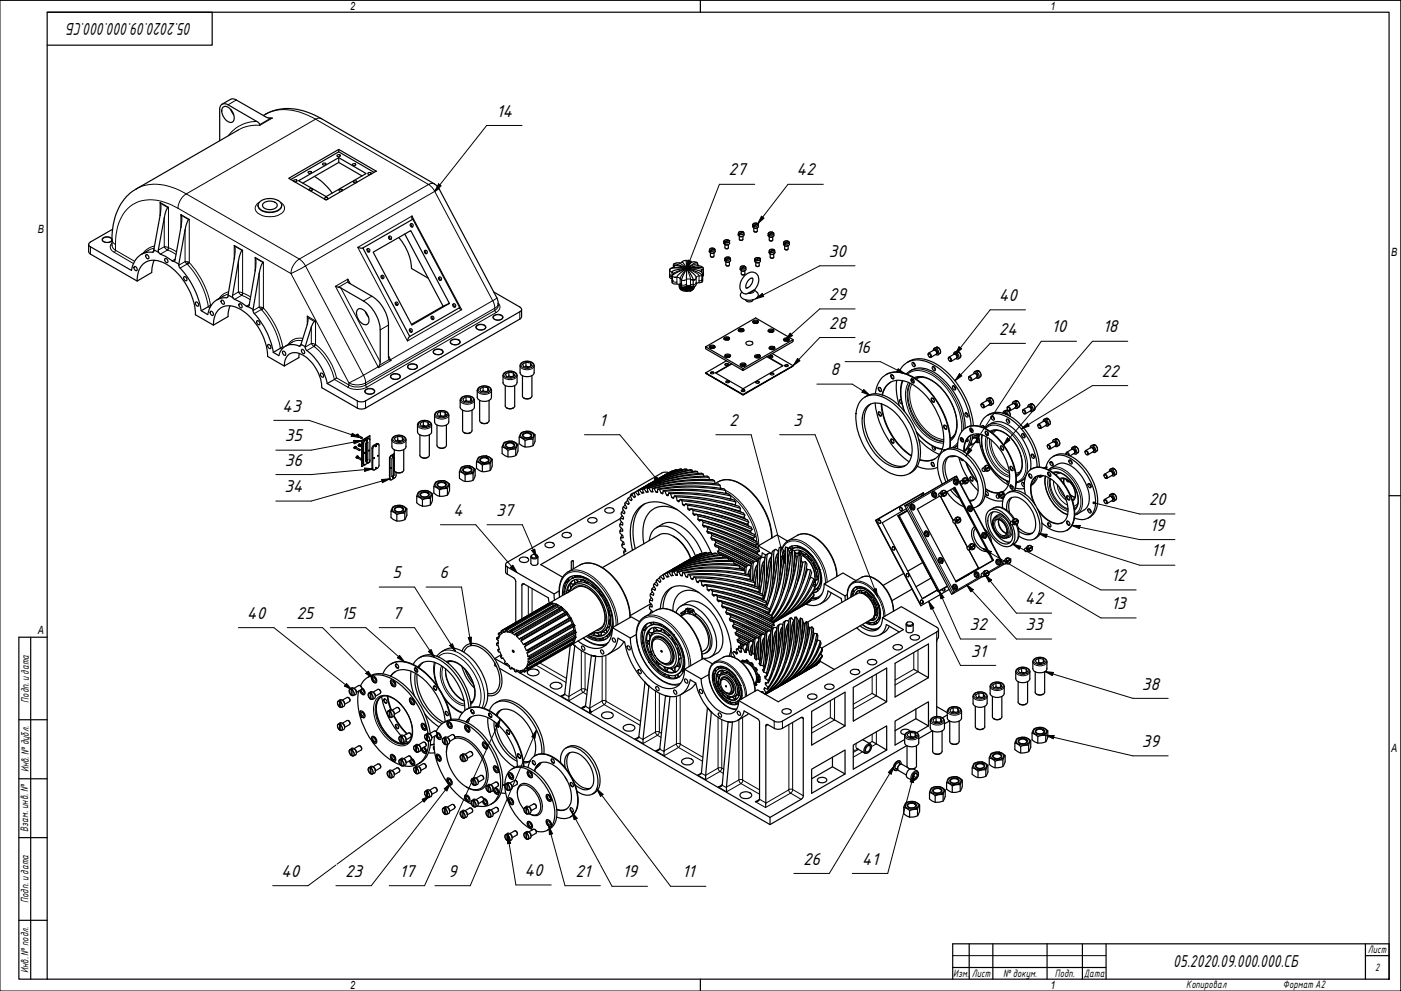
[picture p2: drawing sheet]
<svg xmlns="http://www.w3.org/2000/svg" width="594mm" height="420mm" viewBox="0 0 594 420" stroke-linecap="round" stroke-linejoin="round" font-family="sans-serif">
<defs><g id="words">
<g font-size="7">
<text x="81.4" y="9.6" transform="rotate(180 81.4 9.6)">05.2020.09.000.000.СБ</text>
<text x="210.5" y="49.4">14</text>
<text x="308.9" y="74.3">27</text>
<text x="337.8" y="74.3">42</text>
<text x="351.5" y="108.9">30</text>
<text x="351.5" y="127.2">29</text>
<text x="423.5" y="127.6">40</text>
<text x="351.5" y="139.4">28</text>
<text x="423.5" y="141.8">24</text>
<text x="445.9" y="140.9">10</text>
<text x="467.6" y="140.9">18</text>
<text x="362.7" y="149.6">16</text>
<text x="352.1" y="159.1">8</text>
<text x="467.1" y="159.7">22</text>
<text x="119.7" y="174.5">43</text>
<text x="254" y="180.6">1</text>
<text x="309.2" y="180.6">2</text>
<text x="336.3" y="180.6">3</text>
<text x="120.8" y="187.1">35</text>
<text x="120.8" y="197.5">36</text>
<text x="120.6" y="208.7">34</text>
<text x="487.1" y="214.2">20</text>
<text x="192.2" y="218.7">4</text>
<text x="210.4" y="218.7">37</text>
<text x="487.6" y="225">19</text>
<text x="488.1" y="235.9">11</text>
<text x="166.5" y="245.2">5</text>
<text x="186.4" y="245.2">6</text>
<text x="471.2" y="246.4">12</text>
<text x="434.6" y="256.1">42</text>
<text x="104.7" y="262.4">40</text>
<text x="125.7" y="262.4">25</text>
<text x="144.5" y="262.4">15</text>
<text x="166.5" y="262.3">7</text>
<text x="471.2" y="258.2">13</text>
<text x="411.2" y="267.2">32</text>
<text x="434.8" y="267.2">33</text>
<text x="411.7" y="278.4">31</text>
<text x="484.3" y="292.3">38</text>
<text x="484.3" y="316.7">39</text>
<text x="119.2" y="371.8">40</text>
<text x="146.3" y="371.8">23</text>
<text x="169.4" y="371.7">17</text>
<text x="190.1" y="371.8">9</text>
<text x="222.4" y="371.5">40</text>
<text x="244" y="371.8">21</text>
<text x="340.6" y="366.6">26</text>
<text x="365.5" y="366.6">41</text>
<text x="264" y="372">19</text>
<text x="289.3" y="372">11</text>
<text x="497.5" y="410.1">05.2020.09.000.000.СБ</text>
</g>
<g font-size="4.8">
<text x="148.5" y="4.2">2</text>
<text x="445.5" y="4.2">1</text>
<text x="16" y="98.7">B</text>
<text x="590" y="108.6">B</text>
<text x="16" y="268.6">A</text>
<text x="590" y="318.7">A</text>
<text x="148.5" y="419.1">2</text>
<text x="445.5" y="419.1">1</text>
</g>
<g font-size="4.4">
<text x="12.2" y="297.9" transform="rotate(-90 12.2 297.9)">Подп. идата</text>
<text x="12.2" y="327.4" transform="rotate(-90 12.2 327.4)">Инв. №дубл.</text>
<text x="12" y="352.6" transform="rotate(-90 12 352.6)">Взам. инв. №</text>
<text x="12.1" y="382.9" transform="rotate(-90 12.1 382.9)">Подп. идата</text>
<text x="580.1" y="404.2">Лист</text>
<text x="12.1" y="412.5" transform="rotate(-90 12.1 412.5)">Инв. №подл.</text>
<text x="583.1" y="411.8">2</text>
<text x="404.2" y="414.3">Изм.</text>
<text x="412.1" y="414.2">Лист</text>
<text x="425.4" y="414.2">№докум.</text>
<text x="447.4" y="414.1">Подп.</text>
<text x="459.5" y="414.1">Дата</text>
<text x="503" y="419">Копировал</text>
<text x="544" y="418.8">Формат A2</text>
</g>
</g></defs>
<g fill="none" stroke="#000" stroke-width=".51">
<path d="M94.2 44.2l3.5-2.1 1.2-.2 14 7.8 1.5 .4h1M94.6 45.4a2.88 2.88 0 0 1 3.8 1.7 3.4 3.4 0 0 1 0 4.8 4.7 4.7 0 0 1-3.8-6.5zM97.9 46.4l1.2 2.2M101.1 55.1l-43.3 25a21.1 21.1 0 0 0-10 16.5l-.3 7.5M110.2 53.1a1.85 1.85 0 0 0-1.4-1.6l-12.1-7.1a2.16 2.16 0 0 0-2.5-.2 2.16 2.16 0 0 0-1 2.3v13.2M111.6 49a21.1 21.1 0 0 1 20.2-.9l4.5 2.2 47.9 27.7M122.4 75.6l21.2-12.2 15.9 9.2-21.2 12.2zM124.7 76.4a.69 .69 0 0 1 .7-.2 .69 .69 0 0 1 .5 .7 .68 .68 0 0 1-.8 .2 .68 .68 0 0 1-.4-.7zM126.6 76.6l17-9.8 11.7 6.8-17 9.8zM130.7 72.8a.68 .68 0 0 1 .8-.2 .68 .68 0 0 1 .5 .7 .67 .67 0 0 1-.9 .3 .67 .67 0 0 1-.4-.8zM133.3 74.8a23.6 23.6 0 0 1 7.5 7.1M136.9 69.3a.69 .69 0 0 1 .8-.2 .69 .69 0 0 1 .4 .7 .68 .68 0 0 1-.8 .2 .68 .68 0 0 1-.4-.7z"/>
<path d="M143 65.8a.68 .68 0 0 1 .8-.3 .68 .68 0 0 1 .4 .8 .69 .69 0 0 1-.8 .2 .69 .69 0 0 1-.4-.7zM143.6 63.4v1l-20.3 11.7M143.6 64.4l15 8.7M143.6 66.8v2.1M149.5 69.6a.65 .65 0 0 1 .8-.3 .65 .65 0 0 1 .4 .7 .66 .66 0 0 1-.7 .3 .66 .66 0 0 1-.5-.7zM150 76.9a.67 .67 0 0 1 .8-.3 .67 .67 0 0 1 .4 .8 .68 .68 0 0 1-.8 .2 .68 .68 0 0 1-.4-.7zM153.5 74.6l-9.9-5.7-15.2 8.7M156 73.4a.7 .7 0 0 1 .8-.3 .7 .7 0 0 1 .5 .7 .83 .83 0 0 1-1.3-.4zM184.2 78l1.9 2 24.6 46.3M47.8 97.2l-9.4 5.4a1.06 1.06 0 0 0-.8 1 1.06 1.06 0 0 0 .8 1l17.4 10.1a8.3 8.3 0 0 1 9.2-7.9l.2-.9 2.1 1.1M67.9 85.8l.4 1.9-.3 3-2.8 15.2M71.4 87.9l-.5 .5-.9 2.1-2.9 15.5 .2 1"/>
<path d="M76.7 91l.4 1.3-.3 3.5-2.6 14.4-.4 .6M80.3 93l-.6 .5-.8 2.1-3.1 16.4M109.4 87v.2M110.2 85.6a6.7 6.7 0 0 1 9.1 .8 2.92 2.92 0 0 1-2.9 3.3 6.2 6.2 0 0 1-6.9-2.2l.1-1.2zM111.6 86.3a4.3 4.3 0 0 1 5.9 .3 2.26 2.26 0 0 1-2.8 2.3 2.78 2.78 0 0 1-3.4-2zM119.4 87v.2M131.3 80.1a.64 .64 0 0 1 .8-.2 .64 .64 0 0 1 .3 .8 .68 .68 0 0 1-.8 .2 .68 .68 0 0 1-.4-.7zM137.9 83.8a.64 .64 0 0 1 .8-.1 .64 .64 0 0 1 .2 .7 .63 .63 0 0 1-.9 .3 .63 .63 0 0 1-.1-.9zM143.8 80.4a.68 .68 0 0 1 .8-.2 .68 .68 0 0 1 .4 .7 .67 .67 0 0 1-.8 .2 .67 .67 0 0 1-.4-.7zM171.6 99.2l16.3 30.6-13.4 7.7M174 95.1l.5 .4v.7M174.7 91.6l-.1 1 .5 .3"/>
<path d="M313.6 99.3v.4l-.3-.2M313.6 99.3l-.3 .2M314.9 98.2a1.25 1.25 0 0 0-1.8 .6l-.1 .7a1.44 1.44 0 0 0 2.5 0l-.3-1.1M314.9 98.2l.1 .3M314.9 98.2l-1.5 .9-.1 .4M315.2 98.4l-1.6 .9M315.2 98.4h.1M319.5 95.6v.1M319.5 95.7l-.1 .2M319.7 96.6v1.4a.88 .88 0 0 0 1.4 0v-1.4l-.7 .3-.7-.3M319.8 95.7l-.1 .4-.3-.2M319.8 95.7l-.4 .2"/>
<path d="M319.8 98.2h1.1M321.1 94.7a1.28 1.28 0 0 0-1.4 .1 1.28 1.28 0 0 0-.5 1.2 1.39 1.39 0 0 0 1.2 .8 1.39 1.39 0 0 0 1.2-.8l-.3-1.2-1.5 .9M321.1 95l-.1-.3-1.5 .9M326.3 99.5v.4l-.4-.2M326.3 99.5l-.4 .2M327.5 98.5l.2 .3M327.5 98.5l-1.5 .9-.1 .3M327.6 98.5a1.21 1.21 0 0 0-1.9 1 1.21 1.21 0 0 0 1.9 .9l.6-.5-.3-1.2M327.9 98.7l-1.6 .8M327.9 98.7h.1M37.6 103.6v3.1l.8 1 19.8 11.5 6.1-3.7 .3-2.8 .8-2.4M43.4 101.7a2.39 2.39 0 0 0 4 0"/>
<path d="M56.9 113.1a.98 .98 0 0 1 1.1 .5 .98 .98 0 0 1-.3 1.2 1.29 1.29 0 0 1-.8-1.7zM58.2 119.2a7.9 7.9 0 0 1 5.4-8.7 13.3 13.3 0 0 1 11.5 5.1 26.9 26.9 0 0 1 7.8 17.9l7.6 4.3 6.2-3.6 .2-2.4 .7-2.2M61.8 108.2a.91 .91 0 0 1 1.2 .4 .91 .91 0 0 1-.3 1.2l-.7-.5zM62.9 106.2l-3 1.7M67.3 107l.7 .7 2 .9 3.4 2.2h.4M70 109.6a1.06 1.06 0 0 1 1 .6 1.06 1.06 0 0 1-.1 1.2 1.18 1.18 0 0 1-.9-1.8zM73.8 110.8l2 1.2 .1 .9a38.1 38.1 0 0 1 9.4 18.8M78 117.3a.98 .98 0 0 1 1.1 .6 .98 .98 0 0 1-.3 1.1 1.29 1.29 0 0 1-.8-1.7zM99.3 104.1l.4 1.2-.3 3.8-2.7 16M102.9 106.1l-.7 .6-.9 2.8-2.7 16.1 .1 .6M108.2 109.1l.3 1.3-.1 3.2-2.7 15.7-.5 .7M111.7 111.2l-1 1.4-.7 2.6-2.7 16"/>
<path d="M147.5 118.3v1.2l.6 .6 9.6 5.5a15.4 15.4 0 0 1 7 12.2v13.6a1.23 1.23 0 0 0 1.1 1.4M151.7 104.9l2.2 .2M153.9 105.1l21.2-12.2 19.8 37.5-21.2 12.3zM155.6 105.7l.5 .5v.6M158.2 106.9l16-9.1 16.4 30.8-16 9.2zM161.6 117l.5 .5v.7M164.8 100.4l.5 .5v.6M169.1 100.7a21.8 21.8 0 0 1 5.4 13.1l7.1 4.2M180 106.4l.5 .4v.7M186 117.8l.5 .4v.7M285.1 119.7a3.1 3.1 0 0 0 2.8 .9 2.03 2.03 0 0 0 3.2 .7M285.1 116.8v3.1"/>
<path d="M285.6 113.4v-1a.91 .91 0 0 1 .7-.7 .91 .91 0 0 1 .9 .4l4 1.7M285.6 113.4l-1.4 .6M285.6 115.9l-.5 1M285.8 112.9l.1-.3h1.2l4.1 1.2M285.8 113.1l-.2 .3M289.2 111.2a1.95 1.95 0 0 1 3.1 0h1M289.2 111.2l-.8 .3h-1.6l-1 .4M291 110.4l.2 3.4-1.4-2.2-.6-.4M291.2 113.8l2.6 4.2 .1 3.5a4.2 4.2 0 0 1-5.8-.4v-.5a3.3 3.3 0 0 0 4.5 1.5l1.2-.6M291.2 113.8h.1M291.2 113.8l-6.1-.1a.84 .84 0 0 0-1.1 .8v3l1.1 .8M291.2 113.8l.6 .1a8.4 8.4 0 0 1 6.1 2v3.3l-.8 .6a1.67 1.67 0 0 0-2.2 1.4l-1 .3-1.7-.4-1.1 .2"/>
<path d="M291.2 113.8a10 10 0 0 1 4 3.8M291.2 113.8l3.9 1.3 2.1 1.1 .4 .4v3M291.2 113.8l-4.7 .7-1.6 .9M291.2 113.8a12.1 12.1 0 0 0-6.1 3.3M291.2 113.8a10 10 0 0 0-4.2 3.8M291.2 113.8l-2.1 4.3-.1 3.5M291.2 113.8l-.1 4.7M293.3 111.2l-2.1 2.6 3.1-2.1 1.3-.3M293.3 111.2l1.1-.2 1.1 .3M295.6 111.4l.2 1M295.8 112.3l.5 .4M296.3 112.7l-5.1 1.1 5.3-.4a1.4 1.4 0 0 1 1.8 .5"/>
<path d="M296.3 112.7l1.3 .3 .7 .8M296.4 119v.9M298.3 113.9v3l-.4 .3M301.2 107.2v1.4a.87 .87 0 0 0 1.6 0v-1.4M301.4 107.2l.6 .3 .6-.3M301.4 106.3l-.1 .4-.2-.1M301.4 106.3l-.3 .3M301.5 108.9h1M302.6 105.3a1.3 1.3 0 0 0-1.7 .5l-.2 .8a1.44 1.44 0 0 0 2.6 0l-.3-1.1-1.6 .8M302.6 105.3l.1 .3M302.6 105.3l-1.5 .9v.4M307.4 103.7v1.3a.82 .82 0 0 0 .7 .5 .82 .82 0 0 0 .8-.5v-1.3"/>
<path d="M307.5 103.7h1.3M307.5 102.8v.4l-.4-.2M307.5 102.8l-.4 .2M307.6 105.3h1.1M307.8 111v1.3a.87 .87 0 0 0 1.5 0v-1.3M307.9 111h1.3M307.9 110.2l-.1 .3-.2-.2M307.9 110.2l-.3 .1M308 112.6h1.1M308.8 101.8a1.28 1.28 0 0 0-1.3 0 1.28 1.28 0 0 0-.6 1.2 1.39 1.39 0 0 0 1.2 .8 1.39 1.39 0 0 0 1.3-.8l-.3-1-1.6 .8M308.9 102.1l-.2-.3-1.5 .9-.1 .3M309.2 109.1a1.19 1.19 0 0 0-1.9 1 1.19 1.19 0 0 0 1.9 .9l.6-.7-.3-1-1.6 .9"/>
<path d="M309.2 109.1v.3M309.2 109.1l-1.5 .9-.1 .3M313.5 100.1v1.4a.87 .87 0 0 0 1.5 0v-1.4M313.6 100.2h1.4M313.8 101.8h1M314.3 114.8v1.3a.94 .94 0 0 0 1.5 0v-1.3M314.5 114.8l.6 .2 .6-.2M314.5 113.9l-.1 .4-.3-.1M314.5 113.9l-.4 .3M314.6 116.4h1M315.5 117.1a3.4 3.4 0 0 1 6.1 .2 5.7 5.7 0 0 1-2.1 5.7l-1.8 1.1a2.59 2.59 0 0 1-3.1-.1 2.59 2.59 0 0 1-.8-2.9l.5-2.1zM315.7 112.9a1.3 1.3 0 0 0-1.8 .5l-.1 .8a1.44 1.44 0 0 0 2.6 0l-.4-1.2"/>
<path d="M315.7 112.9l.1 .2M315.7 112.9l-1.6 .9v.4M316 113l-1.5 .9M316 113h.1M317.6 118.6l.3-.3a.73 .73 0 0 1 1.1-.4 .73 .73 0 0 1 .2 1.1 3.2 3.2 0 0 1-2.8 3.1 3.4 3.4 0 0 1 1.2-3.5zM320.3 110.2v.1M320.3 110.3l-.1 .3M320.5 111.2v1.4a.82 .82 0 0 0 .7 .4 .82 .82 0 0 0 .7-.4v-1.4M320.5 111.3h1.4M320.6 110.4l-.1 .3-.3-.1M320.6 110.4l-.4 .2M320.7 112.9h1.1"/>
<path d="M321.8 109.3l.1 .3M321.8 109.3l-1.5 .9M321.9 109.3a1.28 1.28 0 0 0-1.4 .1 1.28 1.28 0 0 0-.5 1.2 1.39 1.39 0 0 0 1.2 .8 1.39 1.39 0 0 0 1.3-.8l-.4-1.1-1.5 .9M326.2 100.4v1.3a.82 .82 0 0 0 .7 .5 .82 .82 0 0 0 .8-.5v-1.3M326.3 100.4h1.3M326.4 102h1.1M326.6 107.7v1.3a.87 .87 0 0 0 1.5 0v-1.3M326.7 107.7h1.3M326.7 106.8l-.1 .4-.2-.2M326.7 106.8l-.3 .2M326.8 109.3h1.1M328 105.8a1.24 1.24 0 0 0-1.7 .3 1.24 1.24 0 0 0 .2 1.7 1.24 1.24 0 0 0 1.7-.2l.4-.6-.3-1-1.6 .8"/>
<path d="M328 105.8v.3M328 105.8l-1.5 .9-.1 .3M332.9 103.3l-.1 .4-.3-.2M332.9 103.3l-.4 .2M332.9 105.8h1.1M334.1 104.2l-.6 .2-.8-.2v1.3a.88 .88 0 0 0 1.5 0v-1.3M334.1 102.3a1.28 1.28 0 0 0-1.3 0 1.28 1.28 0 0 0-.6 1.2 1.39 1.39 0 0 0 1.3 .8 1.39 1.39 0 0 0 1.2-.8l-.2-1.1-1.6 .9M334.1 102.3l.1 .2M334.1 102.3l-1.6 .9v.3M82.9 128.2a.91 .91 0 0 1 1.1 .4 .91 .91 0 0 1-.2 1.2l-.7-.5zM89.2 132.1a.98 .98 0 0 1 1.1 .5 .98 .98 0 0 1-.3 1.2 1.29 1.29 0 0 1-.8-1.7zM89.3 129.4l-4 2.3"/>
<path d="M90.5 137.8a7.1 7.1 0 0 1 6-8.2 15.2 15.2 0 0 1 11.7 7.3 24.1 24.1 0 0 1 5.3 14.2l7 4.1 6.2-3.6 .2-1.8M93.9 127.3a1.09 1.09 0 0 1 1 .5 1.09 1.09 0 0 1 0 1.2 1.24 1.24 0 0 1-1-1.7zM95 125.4l-3 1.7M98.7 126.2l.6 .7 5.9 3.1M98.7 126.2l-2-1.1-.2 1a7.9 7.9 0 0 0-8.4 7.3l-2.8-1.7M101.4 128.8a.98 .98 0 0 1 1.1 .6 .98 .98 0 0 1-.3 1.1 1.29 1.29 0 0 1-.8-1.7zM105.2 130l2.1 1.2 .1 1a35.6 35.6 0 0 1 8.5 17.2M109 136a1.08 1.08 0 0 1 1 .5 1.08 1.08 0 0 1-.1 1.2 1.18 1.18 0 0 1-.9-1.7zM130.3 134l.3 1-.2 2.1-2.8 8.9M133.8 136.1a3.8 3.8 0 0 0-1.8 2.5l-2.6 8.4M142.2 121.4l2.3 .7 9.6 5.5a15.7 15.7 0 0 1 7.1 12.3v13.6l-.7 2.4M151.4 131.5a2.32 2.32 0 0 1 3.7 .9 4 4 0 0 1 .7 5.1 3.8 3.8 0 0 1-4.5-3.7l-.2-1z"/>
<path d="M154.9 132.2l1.3 2.1M167.6 128.4l.5 .4v.7M173.6 139.7l.5 .4v.7M182.8 134.3l.5 .6v.6M190.6 128.6l-2.7 1.2M192 129.1l.5 .4v.7M194.9 130.5l.1 .4 .8 .4M201.9 138.8a2.39 2.39 0 0 0 4 0M209.2 134.6a2.32 2.32 0 0 0 4 0M209.4 123.8l11 6.4a1.06 1.06 0 0 1 .8 1 1.06 1.06 0 0 1-.8 1l-65.4 37.8a3.7 3.7 0 0 1-3.5 0l-12.8-7.4M210.7 126.3l.6 2.4M211.3 128.6v1"/>
<path d="M221.2 131.2v3l-.8 1.1-65.4 37.7a3.7 3.7 0 0 1-3.5 0l-15-8.6a16.6 16.6 0 0 0-10.2-14.8 4.4 4.4 0 0 0-5.7 4.7l-.1 .9M288.1 121.1a3.1 3.1 0 0 0 4.4 1.7l1.3-.7 .5-.6M288.1 120.7a4 4 0 0 0 5.4 .8M288.1 121.5a2.98 2.98 0 0 0 4.2 1.9 1.91 1.91 0 0 0 2-1.8 2.13 2.13 0 0 1-1.7 1.8v-.2a1.99 1.99 0 0 0 1.7-1.7M288.1 121.4a3.1 3.1 0 0 0 4.3 1.6l1.2-.5 .7-1M288.1 120.9a2.79 2.79 0 0 0 3.6 1.8l1.5-.4 .9-.8M288.4 120.2v.8l-.2-.2M292.5 121.1l-1.4 .2M292.7 121.3l-1.9 .2M292.8 120.4v.9M293 121.4l-2.7 .3M293.2 121.5l-2.1 .5-1.3-.2"/>
<path d="M313.1 139.7a1.39 1.39 0 0 1 2.4 .5 1.29 1.29 0 0 1-1.4 .5 1.29 1.29 0 0 1-1-1zM316.2 127.1a1.69 1.69 0 0 0 3 0M317.2 122l-.7 .2M319.2 136.6a1.61 1.61 0 0 1 2.4 0M319.3 136.1a1.51 1.51 0 0 1 2.3 .3 1.39 1.39 0 0 1-1.3 .7 1.39 1.39 0 0 1-1.1-.8zM319.7 136.6a.75 .75 0 0 1 .8-.2 .75 .75 0 0 1 .6 .7l-.4-.3-1 .3zM319.9 122.9l1.2 1.1a1.89 1.89 0 0 1 .2 2 1.89 1.89 0 0 1-1.8 1 4.6 4.6 0 0 1-5.6-1.6l.7-1.5M325.8 139.9a1.3 1.3 0 0 1 1.3-.4 1.3 1.3 0 0 1 1 .9 1.44 1.44 0 0 1-2.4-.3zM113.6 146.1a.98 .98 0 0 1 1.1 .5 .98 .98 0 0 1-.3 1.2 1.29 1.29 0 0 1-.8-1.7zM115.9 149.4l2.3 1.4a6.1 6.1 0 0 1 9.1-4.1l.3-.7 1.8 1 .2 .9a27 27 0 0 1 9 13.7l.1 1M119.8 147l-3.9 2.4M119.9 148.9a.98 .98 0 0 1 1.1 .6 .98 .98 0 0 1-.3 1.2 1.29 1.29 0 0 1-.8-1.8z"/>
<path d="M124 145l-3 1.8M127.8 148.4a.91 .91 0 0 1 1.2 .4 .91 .91 0 0 1-.3 1.2l-.6-.5zM136 158.2a.98 .98 0 0 1 1 .6 .98 .98 0 0 1-.2 1.1 1.29 1.29 0 0 1-.8-1.7zM165.7 159.7a2.39 2.39 0 0 0 4 0M172.9 155.6a2.39 2.39 0 0 0 4 0M173.7 142.7l-.5 .5-.4 1.4M183.8 149.3a2.39 2.39 0 0 0 4 0M191 145.1a2.39 2.39 0 0 0 4 0M213.7 158.2a3.7 3.7 0 0 1 5.6 .8v3.2a3.3 3.3 0 0 1-4.9 1.3l-1.1-1v-3.5zM214.3 158.6l1.5-.8 1.9 .3 .5 1.1-1.4 .8-2-.3zM215.8 159.4l1.5 .3M215.8 159.4l-.5 .4"/>
<path d="M215.8 157.8v1.6M217.7 158.1v1.4M220.9 154a3.7 3.7 0 0 1 5.6 .8v3.2a3.3 3.3 0 0 1-4.9 1.3l-.7-.4-.4-.9v-3.2zM221.6 159.2v8.7a2.31 2.31 0 0 0 4 0v-8.7M221.6 154.4l1.4-.8 2 .3 .5 1.1-1.5 .8-1.9-.2zM223 155.2l1.5 .4M223 155.2l-.5 .4M223 153.6v1.6M225 153.9v1.4M300.8 147.2l.1-.1a1.7 1.7 0 0 1 2.3 .1M300.9 146.7a1.2 1.2 0 0 1 1.3-.5 1.2 1.2 0 0 1 .9 1.2 1.26 1.26 0 0 1-1.4 .4 1.26 1.26 0 0 1-.8-1.1zM301.2 147.4l.2-.2a.71 .71 0 0 1 .8-.2 .71 .71 0 0 1 .4 .7l-.6-.3-.6 .3z"/>
<path d="M301.3 158.2l.5-.4 1 .4M301.4 157.8a.72 .72 0 0 1 .8-.2 .72 .72 0 0 1 .4 .7 .72 .72 0 0 1-.8 .2 .72 .72 0 0 1-.4-.7zM306.9 143.4a1.32 1.32 0 0 1 1.3-.7 1.32 1.32 0 0 1 1.1 1 1.42 1.42 0 0 1-2.4-.3zM307 143.7a1.49 1.49 0 0 1 2.3 0M307.3 151a1.69 1.69 0 0 1 2.5 0M307.4 154.4a.7 .7 0 0 1 .8-.4 .7 .7 0 0 1 .5 .8 .83 .83 0 0 1-1.3-.4zM307.4 154.7a.89 .89 0 0 1 1.5 0M307.5 143.7a.75 .75 0 0 1 .8-.3 .75 .75 0 0 1 .5 .7l-.6-.2-.7 .2zM307.6 150.3a1.31 1.31 0 0 1 2.2 .7 1.43 1.43 0 0 1-2.5-.3zM307.9 151a.71 .71 0 0 1 .8-.2 .71 .71 0 0 1 .5 .6h-1.3zM308 153l-8.8 5.3 15.9 9.2v-.3l-15.9-9.1M310.3 154.3l-6.7 3.9"/>
<path d="M313.1 140.2a1.69 1.69 0 0 1 2.4 0M313.6 140.2a.77 .77 0 0 1 .8-.2 .77 .77 0 0 1 .6 .6h-1.4zM313.9 154.8l.1-.1a1.7 1.7 0 0 1 2.3 .1M313.9 154.3a1.37 1.37 0 0 1 2.4 .6 1.28 1.28 0 0 1-1.4 .5 1.28 1.28 0 0 1-1-1.1zM314.5 154.8a.71 .71 0 0 1 .7-.2 .71 .71 0 0 1 .5 .6l-.6-.2-.6 .2zM315.1 156.3l21.2-12.3v.8l-21.2 12.3M315.1 155v.3M316.5 145a1.74 1.74 0 0 1 2.7 .7 1.75 1.75 0 0 1-3-.2zM320 151.3a1.49 1.49 0 0 1 2.4 0M320.1 150.7a1.33 1.33 0 0 1 2.3 .6 1.42 1.42 0 0 1-2.4-.4zM320.5 151.2a.75 .75 0 0 1 .9-.2 .75 .75 0 0 1 .5 .7l-.7-.3-.7 .3zM325.2 151.2l6.7 3.9"/>
<path d="M325.4 151.1l6.6 3.9-16.9 9.8-11.7-6.7 6.7-3.9M325.8 140.4a1.61 1.61 0 0 1 2.3 0M326.1 147.7a1.69 1.69 0 0 1 2.4 0M326.2 151.1a.7 .7 0 0 1 .8-.4 .7 .7 0 0 1 .5 .8 .83 .83 0 0 1-1.3-.4zM326.2 151.4a.89 .89 0 0 1 1.5 0M326.2 147.2a1.39 1.39 0 0 1 2.3 .5 1.29 1.29 0 0 1-1.3 .6 1.29 1.29 0 0 1-1-1.1zM326.3 140.4a.75 .75 0 0 1 .8-.3 .75 .75 0 0 1 .5 .7l-.6-.2-.7 .2zM326.6 158.7l.5-.4 1 .4M326.7 158.3a.72 .72 0 0 1 .8-.2 .72 .72 0 0 1 .5 .7 .72 .72 0 0 1-.8 .2 .72 .72 0 0 1-.5-.7zM326.7 147.7a.77 .77 0 0 1 .8-.2 .77 .77 0 0 1 .5 .6h-1.3zM327.5 149.9l8.8 5.1M332.3 144.2a1.61 1.61 0 0 1 2.3 0"/>
<path d="M332.5 143.5a1.27 1.27 0 0 1 2.1 .7 1.44 1.44 0 0 1-2.4-.3zM332.7 154.9a.69 .69 0 0 1 .9-.4 .69 .69 0 0 1 .5 .7 .78 .78 0 0 1-1.4-.3zM332.7 155.1l.5-.3 1 .3M332.8 144.2a.75 .75 0 0 1 .8-.3 .75 .75 0 0 1 .5 .7l-.3-.2-1 .2zM336.3 144l-15.9-9.2-21.2 12.2v.9l15.9 9.2v-.8l-15.9-9.3M375.7 158.9a11.7 11.7 0 0 1 12.5 1.7 34.9 34.9 0 0 1 14.8 28.2l-.1 1.2M377.8 159a.95 .95 0 0 1 1.1 .5 .95 .95 0 0 1-.3 1.2 1.33 1.33 0 0 1-.8-1.7zM378 158.9a1.35 1.35 0 0 0 1 1.7M381.2 157.8a8.6 8.6 0 0 1 11.7-4.5 32.9 32.9 0 0 1 17.9 21.9l1 5.3M384.4 158.5a8.4 8.4 0 0 1 10.6-1.2 28.8 28.8 0 0 1 14.2 24.4M384.7 153.6a10.4 10.4 0 0 1 11.1 0 35.2 35.2 0 0 1 16.9 26.8M386.7 153.9a.91 .91 0 0 1 1.2 .4 .91 .91 0 0 1-.3 1.2l-.6-.5z"/>
<path d="M387.4 153.7l.7 1.3M393.6 150.3v-.1a.65 .65 0 0 1 .7-.5 .65 .65 0 0 1 .5 .8v.9h-.7M393.6 150.2a.77 .77 0 0 1 .9 .2 .77 .77 0 0 1-.1 1l-.6-.3zM393.8 149.7l2.2-1.3a1.14 1.14 0 0 1 1 1.8l-2.2 1.3M395.4 155.5a.95 .95 0 0 1 1.1 .5 .95 .95 0 0 1-.3 1.2 1.33 1.33 0 0 1-.8-1.7zM395.8 148.6a.87 .87 0 0 1 .7-1.1 .87 .87 0 0 1 1 .8 1.32 1.32 0 0 1-.1 2.2l-.6-.2M396 155.5l.7 1.2M397.2 150a.94 .94 0 0 0 .2-1.2 .94 .94 0 0 0-1.2-.4 1.19 1.19 0 0 1 .9 1.6M397.6 147.3l-.3 .1a1.69 1.69 0 0 1 1.3 2.4l-.8 .6M397.6 147.2l-1.4 .4M397.6 147.3v.3M402.1 152.1v-.4a.91 .91 0 0 1 1.2 .4 .91 .91 0 0 1-.3 1.2l-.3-.2"/>
<path d="M402.1 151.9a.71 .71 0 0 1 1 .3 .71 .71 0 0 1-.3 .9zM402.3 151.5l2.3-1.3a1.14 1.14 0 0 1 1 1.7l-2.2 1.3M404.4 150.3a.87 .87 0 0 1 .7-1.1 .87 .87 0 0 1 1 .8 1.32 1.32 0 0 1-.1 2.3l-.6-.3M405.8 151.7a.91 .91 0 0 0 .1-1.2 .91 .91 0 0 0-1.1-.3 1.16 1.16 0 0 1 .9 1.5M406.2 149.3v-.4l-.3 .2a1.66 1.66 0 0 1 1.3 2.5l-.8 .5M406.2 148.9l-1.5 .4M410.8 159.9a.89 .89 0 0 1 .9 .5 .89 .89 0 0 1-.2 .9 1.05 1.05 0 0 1-.7-1.4zM410.9 159.6l2.2-1.3a1.14 1.14 0 0 1 1 1.8l-2.2 1.3M412.9 158.5a.87 .87 0 0 1 .7-1.1 .87 .87 0 0 1 1.1 .8 1.32 1.32 0 0 1-.2 2.2l-.5-.2M414.3 159.9a.94 .94 0 0 0 .2-1.2 .94 .94 0 0 0-1.1-.4h.1a1.24 1.24 0 0 1 .8 1.6M414.8 157.5v-.4l-.3 .2a1.66 1.66 0 0 1 1.2 2.4l-.7 .6M414.8 157.1l-1.5 .4"/>
<path d="M142.7 160.2l-4 2.4M154.8 166a2.39 2.39 0 0 0 4 0M177.6 179a3.5 3.5 0 0 1 5.4 1.1v3a3.4 3.4 0 0 1-4.9 1.3l-.7-.5-.4-.8v-3.2zM178.1 179.5l1.4-.8 2 .3 .5 1.1-1.5 .9-1.9-.4zM179.5 178.7v1.6M181.5 179v1.4M184.8 174.8a3.8 3.8 0 0 1 5.4 .8l.1 3.3a3.5 3.5 0 0 1-6 0v-3.2zM185.4 175.3l1.4-.8 1.9 .3 .5 1.1-1.4 .9-1.9-.4zM186.8 176.1l1.5 .3M186.8 176.1l-.5 .4M186.8 174.5v1.6M188.7 174.8v1.5"/>
<path d="M195.9 168.4a3.8 3.8 0 0 1 5.3 1.1v3.1a3.5 3.5 0 0 1-6.1 0l.1-3.3zM196.2 173.9v8.7a2.31 2.31 0 0 0 4 0v-8.7M196.2 169.1l1.4-.8 2 .2 .5 1.2-1.4 .8-2-.3zM197.6 169.8l1.6 .4M197.6 169.8l-.4 .4M197.6 168.3v1.5M199.6 168.5v1.5M202.8 164.5a3.7 3.7 0 0 1 5.6 .8v3.1a3.4 3.4 0 0 1-4.9 1.4l-.7-.5-.4-.9v-2.9zM203.4 169.7v8.7a2.31 2.31 0 0 0 4 0v-8.7M203.5 164.9l1.4-.8 1.9 .2 .5 1.2-1.4 .8-1.9-.3zM204 179.2a2.84 2.84 0 0 0 2.8 0M204.9 165.7l1.5 .3"/>
<path d="M204.9 165.7l-.5 .3M204.9 164.1v1.6M206.8 164.3v1.5M214.2 163.4v8.7a2.32 2.32 0 0 0 4 0v-8.7M214.9 173a2.71 2.71 0 0 0 2.8 0M222.1 168.8a2.71 2.71 0 0 0 2.8 0M307.8 162l.5-.4 1 .4M307.9 161.6a.72 .72 0 0 1 .8-.2 .72 .72 0 0 1 .5 .7 .72 .72 0 0 1-.8 .2 .72 .72 0 0 1-.5-.7zM314.4 165.7l.4-.3 1 .3M314.5 165.4a.7 .7 0 0 1 .8-.3 .7 .7 0 0 1 .4 .8 .72 .72 0 0 1-.8 .2 .72 .72 0 0 1-.4-.7zM315.1 167.2l21.2-12.2-21.2 12.5M320.5 162.2a.89 .89 0 0 1 1.4 0"/>
<path d="M320.6 161.8a.68 .68 0 0 1 .8-.2 .68 .68 0 0 1 .4 .7 .69 .69 0 0 1-.8 .2 .69 .69 0 0 1-.4-.7zM365.9 169a8.6 8.6 0 0 1 10 .1 28.5 28.5 0 0 1 13.4 25.2 7.6 7.6 0 0 1-11.4 6.5 28.1 28.1 0 0 1-14.8-26.5l1.2-3.4zM366.8 168.3a9 9 0 0 1 10.3 .5 28.5 28.5 0 0 1 13.1 25 8.6 8.6 0 0 1-4.6 7M367.9 172.1a7.6 7.6 0 0 1 9.2 .8 22.4 22.4 0 0 1 9.4 20.4 6 6 0 0 1-9.1 4.2 22.4 22.4 0 0 1-11.6-21.2l.7-2.4zM369.1 171.4a9.7 9.7 0 0 0-2.1 10.5 22.5 22.5 0 0 0 11.8 15.2l2.5 .6 2.8-.4M371.1 170.9a36.2 36.2 0 0 0 14.4 24.9M371.2 166.9a9 9 0 0 1 8.7-9.1 23.1 23.1 0 0 1 16 10.4 33 33 0 0 1 6.8 21.8M372.5 164.3a.98 .98 0 0 1 1.1 .5 .98 .98 0 0 1-.3 1.2 1.29 1.29 0 0 1-.8-1.7zM372.5 174.7a.98 .98 0 0 1 1.1 .6 .98 .98 0 0 1-.3 1.1 1.29 1.29 0 0 1-.8-1.7zM372.7 164.3a1.18 1.18 0 0 0 .9 1.6M372.7 174.6a1.26 1.26 0 0 0 .9 1.7M373.7 171.2a29.5 29.5 0 0 0 12.8 22.1"/>
<path d="M373.9 171.3a30 30 0 0 0 12.6 21.9M374 167.4a7.3 7.3 0 0 1 10.5-5.6 27.8 27.8 0 0 1 15.5 26.9 7.3 7.3 0 0 1-10 6.3M377.7 162a7.8 7.8 0 0 0-3.5 5.4M380.2 161.3a24.4 24.4 0 0 0 1.2 10.8M382.1 169.5l.2 .7M382.1 169.5a.58 .58 0 0 0-.8 .2 .58 .58 0 0 0 .3 .8l.9 .7M382.7 161.4a19.1 19.1 0 0 0 .8 13M386.5 160.6a1.02 1.02 0 0 1 1 .7 1.02 1.02 0 0 1-.3 1.1 1.24 1.24 0 0 1-.7-1.8zM386.5 160.6a1.35 1.35 0 0 0 1 1.7M388 160.4a9 9 0 0 1 9.3 2.5 23.5 23.5 0 0 1 8.3 18.9l-.7 2.4-1.9 2.2M395 168.8a1.08 1.08 0 0 1 1 .6 1.08 1.08 0 0 1-.1 1.1 1.18 1.18 0 0 1-.9-1.7zM395.1 168.8a1.35 1.35 0 0 0 1 1.7"/>
<path d="M404 163.6a1.08 1.08 0 0 1 1 .6 1.08 1.08 0 0 1-.1 1.1 1.18 1.18 0 0 1-.9-1.7zM404.6 163.6l.7 1.3M409.3 175.1a.98 .98 0 0 1 1 .5 .98 .98 0 0 1-.2 1.2 1.29 1.29 0 0 1-.8-1.7zM409.8 175.1l.7 1.2M410.7 160.3v-.2a.66 .66 0 0 1 .8-.5 .66 .66 0 0 1 .5 .8v.9h-.7M416 171.7l.1-.3a.93 .93 0 0 1 1.2 .1 .93 .93 0 0 1 0 1.3l-.7-.1M416 171.5a.72 .72 0 0 1 1 .3 .72 .72 0 0 1-.3 1l-.6-.5zM416.2 171.1l2.3-1.3a1.14 1.14 0 0 1 .9 1.8l-2.2 1.2M418.3 169.9a.78 .78 0 0 1 .4-1 .78 .78 0 0 1 1 .4 1.67 1.67 0 0 1 .4 2.6l-.9-.2M418.7 176.1a9.3 9.3 0 0 1 10.9 1.2 27.7 27.7 0 0 1 11.1 20.7M418.7 169.8a1.15 1.15 0 0 1 .9 1.6 .92 .92 0 0 0 .3-1.2 .92 .92 0 0 0-1.2-.4M420.1 168.6v.4"/>
<path d="M420.1 168.6l-.4 .2a1.6 1.6 0 0 1 1.3 2.4l-.8 .6M420.1 168.6l-1.4 .4M420.4 176.4a.95 .95 0 0 1 1.1 .6 .95 .95 0 0 1-.4 1.2 1.33 1.33 0 0 1-.7-1.8zM420.9 176.4l.7 1.3M425.3 175.2a.89 .89 0 0 1 .8-1 .89 .89 0 0 1 1 .8l.5 1.1M425.4 175.2l1 .4M426.6 175.6l-.8-.5 .6-.1 .6 .9M426.8 177.7a.98 .98 0 0 1 1.1 .6 .98 .98 0 0 1-.2 1.1 1.29 1.29 0 0 1-.9-1.7zM427.1 174l.1 .3M427.1 174l-.1 .2a1.51 1.51 0 0 1 1.2 2.2M427.1 173v-.1a.65 .65 0 0 1 .8-.5 .65 .65 0 0 1 .5 .7 .57 .57 0 0 1 .1 .9 .57 .57 0 0 1-.8 0M427.2 174l-1.5 .3"/>
<path d="M427.2 172.7a.82 .82 0 0 1 .9 .4 .82 .82 0 0 1-.2 1 1.01 1.01 0 0 1-.7-1.4zM427.3 172.4l2.2-1.3a1.14 1.14 0 0 1 1 1.7l-2.2 1.4M427.4 177.7l.7 1.2M429.3 171.2a.9 .9 0 0 1 .8-1 .9 .9 0 0 1 1 .7 1.35 1.35 0 0 1-.2 2.3l-.6-.2M429.8 171h.1M429.8 171a.93 .93 0 0 1 1.1 .5 .93 .93 0 0 1-.2 1.1M429.9 171a1.21 1.21 0 0 1 .8 1.7M431.1 169.9l.1 .1M431.1 169.9l-.3 .1a1.62 1.62 0 0 1 1.3 2.5l-.7 .6M431.2 169.9l-1.5 .4M431.2 170v.3M433.6 174.3a.58 .58 0 0 1 .5-.6 .58 .58 0 0 1 .6 .5l.3 1-.3 .3-.6-.2"/>
<path d="M433.7 174a.77 .77 0 0 1 .9 .4 .77 .77 0 0 1-.3 1l-.6-.5zM433.8 173.7l2.3-1.3a1.14 1.14 0 0 1 1 1.8l-2.3 1.2M435.9 172.5a.87 .87 0 0 1 .7-1 .87 .87 0 0 1 1 .8 1.23 1.23 0 0 1 .6 1.1 1.23 1.23 0 0 1-.8 1.1l-.6-.2M436.2 172.4a1.15 1.15 0 0 1 1 1.6 .92 .92 0 0 0 .3-1.2 .92 .92 0 0 0-1.2-.4M437.6 171.2l.1 .4M437.6 171.2l-.3 .2a1.6 1.6 0 0 1 1.3 2.4l-.8 .6M437.6 171.2l-1.4 .4M440.3 179.9l2.2-1.3a1.14 1.14 0 0 1 1 1.7l-2.2 1.4M442.3 178.7a.87 .87 0 0 1 .7-1 .87 .87 0 0 1 1.1 .7 1.29 1.29 0 0 1-.2 2.3l-.5-.3M442.7 178.5a1.18 1.18 0 0 1 1 1.7M442.8 178.5a.92 .92 0 0 1 1.1 .5 .92 .92 0 0 1-.2 1.1M444.2 177.8v-.4l-.4 .1a1.62 1.62 0 0 1 1.3 2.5l-.8 .6"/>
<path d="M444.2 177.4l-1.5 .4M150.2 189.9l.3 .3M150.2 189.8h.1M150.6 190h.1M150.7 190h.1M150.7 190.1l1.6 .9M150.9 189.7l-.3 .3M150.9 189.7l-.2 .3M150.9 189.4h-.5l-.2 .5M151 189.7l-.3 .4M151 189.7l1.6 .8M151.2 193.9h.1"/>
<path d="M151.1 194l.3 .3M151.1 184.8l.3 .3M151.1 189.7v-.2a.4 .4 0 0 0-.6 .2 .4 .4 0 0 0 .2 .5l.1-.1M151.1 184.7l.1 .1M151.2 184.8h.1M151.6 184.9v.1M151.6 194.2l.3-.5 1.5 1v.4M151.6 194.2l1.6 .9M151.6 185l1.6 .9M151.8 193.7l-.4 .3 .2 .2M151.8 193.7l-.2 .4M151.8 184.5l-.2 .4"/>
<path d="M151.8 184.6l-.2 .3M151.8 193.7h.1M151.8 184.5v.1M151.8 193.5h-.5l-.1 .4M151.8 184.3h-.5l-.1 .5M151.9 184.6l-.3 .4M151.9 184.6l1.6 .9M152 193.8v-.2a.36 .36 0 0 0-.6 .1 .36 .36 0 0 0 .3 .5M152 184.6v-.2a.37 .37 0 0 0-.6 .1 .37 .37 0 0 0 .2 .6l.1-.1M152 188.8l.3 .3M152 188.8h.1M152.4 190.7h.3l-.2 .3z"/>
<path d="M152.4 189h.1M152.5 189.1l.9 .5M152.7 190.7l-.4 .2 .2 .1M152.7 190.7h.1M152.7 188.6l-.3 .4M152.7 188.6l-.2 .4M152.7 188.3h-.4l-.3 .5M152.8 188.6l-.3 .5M152.8 188.6l.6 .4M152.8 188.6v-.1a.4 .4 0 0 0-.5 .1 .4 .4 0 0 0 .2 .6l.1-.1M153.3 185.7l.2-.1-.1 .3zM153.4 195.1h.1"/>
<path d="M153.4 194.7v.4M153.4 186.7l.1 .1M153.5 185.6l-.3 .1 .2 .1M153.5 185.6v.1M154.9 197l-1.4 .8M155.4 187.5l.6-.1v7.7l-.8 .6-.1-7.6zM155.4 187.5v7.1l-.3 .6M156.1 196.3l-1.2 .7M156.7 186l-.9-.2-1.5 .9-.4 .9v9l.5 .4M156.8 186.5l-.3-.5h-.4l-1.4 .9-.5 1.1v8.6l.3 .5 .4-.1M156.8 195.1l-.7 1.2M156.8 184.8l-3.3 2v11"/>
<path d="M156.8 184.8l-3.4 1.9 .1 11.1M156.8 184.8v11.1l-.7 .4M158.4 194.2l.3-.1-.2 .4zM158.4 189.4l1.9-1.2 .4 .3v9.1l-.4 .8-1.7 .9-.5-.5v-8.6zM159.3 198.2h.3l-.3 .4zM159.3 189l.3 .2-.3 .2zM160.2 193.1h.3l-.4 .4zM160.5 188.3l-.7-.3-1.6 1-.5 .8v9l.6 .5M165.8 198.3l-.2 .2M166.5 193.3l.3-.2-.2 .5zM166.6 185.5a3.7 3.7 0 0 1 5.5 .7v3.1a3.3 3.3 0 0 1-4.8 1.4l-1.1-1v-3.5zM166.6 193.9h.5v7.6a.5 .5 0 0 1-.3 .6 .5 .5 0 0 1-.6-.2v-7.4z"/>
<path d="M166.6 193.1l-.1 .4M166.9 193.8v7.5l-.7 .7M167.2 190.7v8.6a2.31 2.31 0 0 0 4 0v-8.6M167.2 185.8l1.5-.8 1.9 .3 .5 1.1-1.4 .8-1.9-.3zM167.2 192.4l-1.6 .9-.4 .7v9.1l.3 .3M167.2 192.6l-1.4 .8-.4 .8 .1 9.2h.6l1.4-.9 .5-.8v-1.4M168.7 186.6l1.5 .3M168.7 186.6l-.6 .4M168.7 185v1.6M170.6 185.3v1.4M178.1 184.4v8.6a2.31 2.31 0 0 0 4 0v-8.6M178.6 193.8a2.38 2.38 0 0 0 2.8 0"/>
<path d="M179.5 180.3l1.6 .3M179.5 180.3l-.4 .4M185.3 180.2v8.6a2.25 2.25 0 0 0 4 0v-8.6M185.9 189.7a2.47 2.47 0 0 0 2.8 0M195.6 198.5a3.6 3.6 0 0 1 5.3 .4 2.36 2.36 0 0 1-3.2 1.9 1.77 1.77 0 0 1-2.1-2.3zM195.7 198a4.7 4.7 0 0 1 5.8 .9l-.9 2h-1.7l-1.7 .5-1.2-1-1.2-.4zM196.5 198.5a2.41 2.41 0 0 1 3.7 .7 2.36 2.36 0 0 1-4 0zM196.7 183.4a2.5 2.5 0 0 0 2.9 0M196.8 198.6a2.07 2.07 0 0 1 3.1 .8 1.93 1.93 0 0 1-1.8 .9 1.93 1.93 0 0 1-1.6-1.2zM201.5 198.9l-.2 3.5a2.34 2.34 0 0 1-2.7 1.7h-1.4M202.1 195.8v2.7l2.4 1.4M202.8 194.3a3.7 3.7 0 0 1 5.4 .4 2.88 2.88 0 0 1-4.2 1.7 1.43 1.43 0 0 1-1.2-2.1z"/>
<path d="M202.9 193.8a4.7 4.7 0 0 1 5.8 .9l-.9 2-2.4 .2a1.06 1.06 0 0 1-1.8-.5l-1.5-.6zM203.8 194.3a2.37 2.37 0 0 1 3.6 .8 2.36 2.36 0 0 1-4-.1zM203.9 194.6a2.04 2.04 0 0 1 3.2 .6 2.05 2.05 0 0 1-3.5-.1zM204.5 197.2v2.7M207.8 196.7v2.7M208.7 194.7l-.2 3.5a2.34 2.34 0 0 1-2.7 1.7h-1.3M212.9 189.5v2.8l2.5 1.4M213.8 187.6a4.3 4.3 0 0 1 5.7 1l-.8 1.8h-1.3a2.63 2.63 0 0 1-3.2-.4l-1.3-.5zM213.9 187.7a3.9 3.9 0 0 1 5.2 .7 2.88 2.88 0 0 1-4.2 1.7 1.37 1.37 0 0 1-1.3-.9 1.37 1.37 0 0 1 .3-1.5zM214.6 188a2.37 2.37 0 0 1 3.6 .8 2.21 2.21 0 0 1-3.9-.3zM214.8 188.3a2.04 2.04 0 0 1 3.2 .7 1.99 1.99 0 0 1-3.4-.2zM215.4 190.9v2.8"/>
<path d="M218.7 190.4v2.7M219.6 188.5l-.2 3.4a2.34 2.34 0 0 1-2.7 1.8h-1.3M220.2 185.3v2.8l2.4 1.4M221 183.9a3.6 3.6 0 0 1 5.3 .4 3 3 0 0 1-4.6 1.5l-1-1zM221 183.4a4.2 4.2 0 0 1 5.8 1l-.3 .4a1.61 1.61 0 0 1-2.2 1.5l-.4 .1a2.58 2.58 0 0 1-3-.9l-.7-.2zM221.9 183.8a2.65 2.65 0 0 1 3.6 .6 2.14 2.14 0 0 1-2 1.3 2.14 2.14 0 0 1-1.9-1.4zM222 184.2a1.96 1.96 0 0 1 3.2 .6 2.02 2.02 0 0 1-3.4-.2zM222.6 186.7v2.8M226 186.2v2.8M226.9 184.3l-.3 3.4a2.12 2.12 0 0 1-2.7 1.8h-1.3M285.1 199.7l-4 2.2M285.1 199.8l-3.2 1.6"/>
<path d="M287 199.1l-8.4 4.1M287.1 199.3l-.8-.1-1.6 .7-5.2 2.9M289 198.9a64.2 64.2 0 0 0-12.8 5.7M289.2 199.2l-.2-.3h-.6l-1.4 .5-5.4 2.3-4.5 2.5M291.2 198.9a62.7 62.7 0 0 0-17.4 7.1M291.5 199.4l-.3-.5h-.8a64.9 64.9 0 0 0-15.7 6.6l1.2-.7M293.4 199.3a63.5 63.5 0 0 0-22 8.1M293.8 199.9l-.4-.6-.7-.2a64.8 64.8 0 0 0-20.5 7.9M378 186.1a1.02 1.02 0 0 1 .9 .7 1.02 1.02 0 0 1-.3 1.1 1.24 1.24 0 0 1-.6-1.8zM378 186.1a1.35 1.35 0 0 0 1 1.7M388.6 183.3a19.6 19.6 0 0 0 10.9 7.2M388.9 197.7a10.7 10.7 0 0 0 8.7 .5"/>
<path d="M389.6 186.3a25.6 25.6 0 0 0 8.8 6.4M395.1 196a1.02 1.02 0 0 1 1 .7 1.02 1.02 0 0 1-.4 1.1 1.24 1.24 0 0 1-.6-1.8zM395.1 196a1.35 1.35 0 0 0 1 1.7M395.5 189.1a.95 .95 0 0 0 0 1.2 .95 .95 0 0 0 1.1 .3l-.2-1M396 189.4l.7 1M396.4 194.5a7.9 7.9 0 0 1-6.4 .4M400.2 180.3a.98 .98 0 0 1 1.1 .6 .98 .98 0 0 1-.2 1.1 1.29 1.29 0 0 1-.9-1.7zM400.4 191.1a7.2 7.2 0 0 1 9.2 1 20.8 20.8 0 0 1 8.1 17.9 5.9 5.9 0 0 1-3.6 4.9M400.4 180.3a1.26 1.26 0 0 0 1 1.7M400.7 190.7h-.3l-.1 .4M400.9 190.7h-.6l-.2 .5M402.4 193.5a8 8 0 0 0-1.1 8.5l.7 1.8"/>
<path d="M405.3 193.4l-3 .3M406.1 190.2a8.5 8.5 0 0 1 4.8-9.4 12.3 12.3 0 0 1 11.4 4.4 25.4 25.4 0 0 1 8.1 21.9l-.3 .8M406.1 188.9l-1.7 1M406.6 193.9a29.1 29.1 0 0 0 8.2 14.2M407.2 194.2a.91 .91 0 0 0 1.4 .9M407.4 185.7a1.03 1.03 0 0 1 1 .5 1.03 1.03 0 0 1-.1 1.2 1.15 1.15 0 0 1-.9-1.7zM407.5 185.6a1.35 1.35 0 0 0 1 1.7M407.5 194.4l1 .8M408.2 186l-.5 .9M408.7 191.6a6.3 6.3 0 0 1 4.1-7.5 10.3 10.3 0 0 1 9.3 4.2 19.1 19.1 0 0 1 5.5 17.2l-1.6 2.4-1.1 .7M409.6 195.9a22.4 22.4 0 0 0 4.9 8.5M409.6 181.3a9.2 9.2 0 0 1 10.4 1.7 27.2 27.2 0 0 1 10.9 22.1l-.6 2.8"/>
<path d="M409.8 196.3a24.8 24.8 0 0 0 4.5 7.8M410 186.2l.5 .5M410.2 185.8a.67 .67 0 0 1 .4 .9 .67 .67 0 0 1-.8 .4l-.2-.1M411.4 181.7a.95 .95 0 0 1 1.1 .5 .95 .95 0 0 1-.4 1.2 1.33 1.33 0 0 1-.7-1.7zM411.5 181.5a1.26 1.26 0 0 0 1 1.7M411.6 184.6a7.4 7.4 0 0 0-2.7 7M411.7 184.5a11.2 11.2 0 0 1-2.8 6.8M411.7 187.7l.1 .7-.4 .1M411.9 181.6v1.4M411.9 187.4l.1 .3a.55 .55 0 0 1 .1 .7 .55 .55 0 0 1-.7 .2M412.2 186.1l.9-.5a1.14 1.14 0 0 1 1 1.7l-2.2 1.3M412.6 184.1a10.7 10.7 0 0 1-3.7 7.5"/>
<path d="M412.9 185.7a.87 .87 0 0 1 .7-1.1 .87 .87 0 0 1 1.1 .8 1.32 1.32 0 0 1-.2 2.3l-.5-.3M414.3 187.1a.94 .94 0 0 0 .2-1.2 .94 .94 0 0 0-1.1-.4h.1a1.24 1.24 0 0 1 .8 1.7M414.8 184.4l-1.5 .4M415 184a27.3 27.3 0 0 0 12.5 21.7M415 184.6l-.2 .2-.3-.3 .3-.1v.4M415.4 187.3l-.4 .3M415.5 180.8a6.9 6.9 0 0 1 10.6-4.5 27 27 0 0 1 13.7 21.7M416.2 188.5l.2 1M416.2 181v-.2a.82 .82 0 0 1 1.1-.2 .82 .82 0 0 1 .3 1M416.4 184.4a19.9 19.9 0 0 0 11.5 19.9M416.9 180.4l.4 1.1M417.3 198.3l-.5 .2a.78 .78 0 0 0-.3 .9 .78 .78 0 0 0 .9 .5l.4-.3"/>
<path d="M417.3 180.9l-.2 .1M417.6 181.6a7.5 7.5 0 0 1 11.1-.7 20.8 20.8 0 0 1 8.2 18.3M417.8 182.9a.98 .98 0 0 1 1.1 .6 .98 .98 0 0 1-.2 1.1 1.29 1.29 0 0 1-.9-1.7zM418 182.9a1.26 1.26 0 0 0 1 1.7M419.4 197.8l.1 .4M419.5 198.2l-1.7 1M419.7 198.1a1.25 1.25 0 0 1-1.5 1.5 1.25 1.25 0 0 1-.8-1.9 1.25 1.25 0 0 1 2.1 .1l-1.8 1 .1 .4M419.7 198.1l-1.9 1.1M419.7 198.1l-.2 .1M420.7 182.9a7 7 0 0 1 7.6 2.6 14.7 14.7 0 0 1 4.6 13.8l-.7 1.3-.8 .7M424.4 189.1a.95 .95 0 0 1 1.1 .6 .95 .95 0 0 1-.4 1.2 1.33 1.33 0 0 1-.7-1.8zM424.5 189a1.25 1.25 0 0 0 1 1.7"/>
<path d="M428.2 198a.91 .91 0 0 1 1.2 .4 .91 .91 0 0 1-.3 1.2l-.6-.5zM428.5 197.7a1.35 1.35 0 0 0 1 1.7M433.5 183.8a1.02 1.02 0 0 1 1 .7 1.02 1.02 0 0 1-.4 1.2 1.24 1.24 0 0 1-.6-1.9zM434 183.9l.7 1.2M437.3 192.8a.91 .91 0 0 1 1.1 .4 .91 .91 0 0 1-.3 1.2l-.6-.6zM437.5 198.8a7.8 7.8 0 0 1 8.7 1.3 22.6 22.6 0 0 1 9.3 20.3 6.2 6.2 0 0 1-3.1 4.4M438 192.6l.7 1.2M440.1 180.5v-.1a.65 .65 0 0 1 .7-.5 .65 .65 0 0 1 .5 .7v1l-.7-.1M440.2 180.2a.86 .86 0 0 1 .8 .4 .86 .86 0 0 1-.1 1 .99 .99 0 0 1-.7-1.4zM442.8 198.4l.7 .1M443.5 198.7a6 6 0 0 1 9.3-4.9 22.4 22.4 0 0 1 11.6 21.2 5.9 5.9 0 0 1-8.8 4.6M443.6 198l-.9 .4"/>
<path d="M444.1 189.2v-.1a.65 .65 0 0 1 .8-.5 .65 .65 0 0 1 .5 .7v1l-.7-.1M444.1 189a.77 .77 0 0 1 1 .3 .77 .77 0 0 1-.2 1l-.5-.3zM444.3 188.6l2.2-1.3a1.14 1.14 0 0 1 1 1.7l-2.2 1.4M444.6 199.2l3.7-2.3a7.3 7.3 0 0 1 8.2 2.5 16.3 16.3 0 0 1 5 14.5l-1.4 2.1-4.4 2.4M445.3 195.8a.98 .98 0 0 1 1.1 .5 .98 .98 0 0 1-.2 1.2 1.29 1.29 0 0 1-.9-1.7zM445.9 195.8l.7 1.2M446.3 187.4a.87 .87 0 0 1 .7-1 .87 .87 0 0 1 1.1 .7 1.32 1.32 0 0 1-.2 2.3l-.5-.3M446.5 193.6a7.9 7.9 0 0 1 9.4 .9 22.8 22.8 0 0 1 9.3 20.2 6.6 6.6 0 0 1-3.7 4.9M447.7 188.8a.94 .94 0 0 0 .2-1.2 .94 .94 0 0 0-1.1-.4 1.19 1.19 0 0 1 .9 1.7M448.2 186.5v-.4l-.3 .1a1.7 1.7 0 0 1 1.2 2.5l-.7 .6M448.2 186.1l-1.5 .4M452.1 192.4v-.1a.69 .69 0 0 1 .8-.6 .69 .69 0 0 1 .5 .9l.1 .5"/>
<path d="M452.1 192.7a.47 .47 0 0 1 .2-.7 .47 .47 0 0 1 .6 .4l.3 .7M452.2 191.8l2.3-1.3a1.14 1.14 0 0 1 1 1.7l-1.8 1.1M453.4 195.1a1.08 1.08 0 0 1 1 .5 1.08 1.08 0 0 1-.1 1.2 1.18 1.18 0 0 1-.9-1.7zM454 195.1l.7 1.2M454.3 190.6a.87 .87 0 0 1 .7-1.1 .87 .87 0 0 1 1.1 .8 1.29 1.29 0 0 1-.2 2.3l-.6-.3M454.7 190.4l.2 .1a1.14 1.14 0 0 1 .8 1.6M454.8 190.4a.92 .92 0 0 1 1.1 .4 .92 .92 0 0 1-.2 1.2M456.1 189.3l.1 .4M456.1 189.3l-.3 .2a1.6 1.6 0 0 1 1.3 2.4l-.8 .5M456.1 189.3l-1.4 .4M460.1 191.7v-.1a.65 .65 0 0 1 .8-.6 .65 .65 0 0 1 .5 .8v1l-.7-.1M460.1 191.5a.77 .77 0 0 1 1 .3 .77 .77 0 0 1-.2 1l-.5-.4z"/>
<path d="M460.3 191.1l2.2-1.3a1.14 1.14 0 0 1 1 1.7l-2.2 1.3M462.3 189.9a.87 .87 0 0 1 .7-1 .87 .87 0 0 1 1.1 .7 1.32 1.32 0 0 1-.2 2.3l-.5-.3M463.7 191.3a.93 .93 0 0 0 .3-1.2 .93 .93 0 0 0-1.1-.4l.2 .1a1.21 1.21 0 0 1 .6 1.6M464.2 188.6l-.3 .1a1.69 1.69 0 0 1 1.2 2.5l-.7 .5M464.2 188.6l-1.5 .4M464.2 188.6v.3M470.4 199.9a.87 .87 0 0 1 .7-1.1 .87 .87 0 0 1 1 .8 1.29 1.29 0 0 1-.2 2.2l-.5-.2M470.8 199.7a1.12 1.12 0 0 1 .9 1.6 .89 .89 0 0 0 .3-1.2 .89 .89 0 0 0-1.1-.4M472.2 198.6v.3M472.2 198.6l-.3 .1a1.6 1.6 0 0 1 1.2 2.5l-.7 .6M472.2 198.5l-1.4 .4M165.8 216.7v2.7l2.5 1.5"/>
<path d="M166.6 202.4l-.1 .3M166.6 202.4v.4zM166.7 214.8a4.8 4.8 0 0 1 5.8 .9l-.4 .5a1.55 1.55 0 0 1-2.2 1.5l-.7 .1a.88 .88 0 0 1-1.6-.2l-1.8-.9zM166.8 215a3.7 3.7 0 0 1 5.2 .7 2.69 2.69 0 0 1-3.7 1.8 1.63 1.63 0 0 1-1.7-2.3zM167.3 215.4a2.53 2.53 0 0 1 3.8 .4 2.21 2.21 0 0 1-1.9 1.3 2.21 2.21 0 0 1-2-1.2zM167.6 215.6a1.93 1.93 0 0 1 3.3 .6 2.06 2.06 0 0 1-3.5-.2zM167.8 200.1l.2 .2M168.3 218.2v2.7M170.6 200.1a2.79 2.79 0 0 1-2.6 .2M171.6 217.6v2.7M172.5 215.7l-.2 3.4a2.21 2.21 0 0 1-2.8 1.8h-1.2M176.7 210.4v2.7l2.4 1.5"/>
<path d="M177.6 208.5a4.7 4.7 0 0 1 5.8 .9l-.9 2-2.5 .2a.88 .88 0 0 1-1.5-.3l-1.8-.9zM177.7 208.7a3.6 3.6 0 0 1 5.1 .7 2.84 2.84 0 0 1-4.1 1.7 1.34 1.34 0 0 1-1.3-.9 1.34 1.34 0 0 1 .3-1.5zM178.2 209.1a2.42 2.42 0 0 1 3.9 .6 2.35 2.35 0 0 1-4 0zM178.5 209.3a2.01 2.01 0 0 1 3.2 .6 1.86 1.86 0 0 1-1.8 .9 1.86 1.86 0 0 1-1.5-1.3zM179.1 211.9v2.7M182.5 211.4v2.7M183.4 209.4l-.3 3.4a2.22 2.22 0 0 1-2.7 1.8h-1.3M184 206.3v2.7l2.4 1.4M184.7 204.8a3.6 3.6 0 0 1 5.4 .4 2.84 2.84 0 0 1-4.2 1.7 1.37 1.37 0 0 1-1.2-2.1zM184.8 204.3a4.7 4.7 0 0 1 5.8 .9l-.9 2-2.4 .2a.88 .88 0 0 1-1.6-.3l-1.7-.8zM185.4 205a2.5 2.5 0 0 1 3.9 .5 2.36 2.36 0 0 1-4 0zM185.7 205.1a2.24 2.24 0 0 1 3.3 .4 1.8 1.8 0 0 1-1.8 1 1.8 1.8 0 0 1-1.6-1.2z"/>
<path d="M186.4 207.7v2.7M189.7 207.2v2.7M190.6 205.2l-.2 3.4a2.22 2.22 0 0 1-2.8 1.8h-1.2M194.8 200v2.7l2.4 1.4M197.2 201.4v2.7M200.6 200.9v2.7M256.6 215.9a2.35 2.35 0 0 1 3.8 .6 2.43 2.43 0 0 1-4 0zM263 219.9l-33.7 19.5 9.3 5.3M263.8 218.6l-.7 1.1M264.4 216.3l-.9 .9M265.1 214l-.9 1M266.1 212.1l-.9 .9"/>
<path d="M267.8 209.8l1.1-.8a1.23 1.23 0 0 0-1.5 1.5l-1 .7M270.6 207.9l-.8 .5M273.3 213.7a14.3 14.3 0 0 0-4.8 13.5l.9 5.4M274.4 207.1a73.3 73.3 0 0 1 27.9-3.7l.7 .5 .2 1.1 1.3-.7a10.9 10.9 0 0 1 12 2.4 29.3 29.3 0 0 1 10.8 21.4M278.9 207.4a78.2 78.2 0 0 1 28.1-.2l.7 .7v1.3M279.7 207.5a79.8 79.8 0 0 1 28 .4M281.2 208a81.4 81.4 0 0 1 28 1.5l.7 .8-.1 1.3M282 208.3a85.4 85.4 0 0 1 27.9 2M283.6 209a89.3 89.3 0 0 1 27.7 3l.7 .8-.2 1.4M283.7 200.4l-1.9-.2-1.3 .4-65.4 37.8a1.06 1.06 0 0 0-.7 1 1.06 1.06 0 0 0 .7 1l19.8 11.4 2.2-1.3M284.4 209.3a91.4 91.4 0 0 1 27.6 3.5M286 210.2a91.3 91.3 0 0 1 27.4 4.5l.6 .9-.2 1.4"/>
<path d="M286.8 210.7a98.2 98.2 0 0 1 27.2 4.9M287.2 216.1a9.3 9.3 0 0 0-12.7 2.3 16.6 16.6 0 0 0-1.5 12.1M288.4 211.8a102.5 102.5 0 0 1 26.9 5.7l.5 .9-.5 1 .3 .5M289.2 212.3a103.9 103.9 0 0 1 26.6 6.1M290.8 213.6a105.5 105.5 0 0 1 26.2 6.9l.5 .9-.6 1 .3 .5M291.5 214.2a105.3 105.3 0 0 1 26 7.2M293.1 215.7a107.4 107.4 0 0 1 25.4 7.8l.5 1-.7 .6 .2 .9M293.9 216.4a111.7 111.7 0 0 1 25.1 8.1M295.3 218a115.5 115.5 0 0 1 24.5 8.5l.4 1.1-.8 .6 .3 .8M295.8 200a65.7 65.7 0 0 0-26.4 8.6M296 218.8a124.3 124.3 0 0 1 24.2 8.8M296.1 200.8l-.3-.8-.8-.3a64.3 64.3 0 0 0-24.4 8.2"/>
<path d="M298.2 201a67.8 67.8 0 0 0-27.1 6.8M298.5 201.9l-.3-.9-.8-.4a66.6 66.6 0 0 0-26.8 7.4M300.6 202.4a72.2 72.2 0 0 0-27.6 4.8M300.9 203.3l-.3-.9-.8-.6a70.6 70.6 0 0 0-27.4 5.6M303 203.9a73.5 73.5 0 0 0-27.9 3.1M305.4 205.8a75.9 75.9 0 0 0-28 1.3M305.5 207l-.1-1.2-.8-.6a76.1 76.1 0 0 0-28 1.9M313.8 216.5l.5 .6M315.5 219.1l.6 1M380.8 218.7h.6M380.8 218.7h.1M380.8 218.7l17 32.2"/>
<path d="M381.7 215.2a.74 .74 0 0 1 .8 .5 .74 .74 0 0 1-.2 .9M383.7 214.4l19.8 37.5 .7-.3M384.3 215.7l-10.2 6 17 32.2 6.3-3.7-6.3 3.7M384.7 216.5l-3.9 2.2M385.2 214.3l-.8-.2-.7 .3M386 214.2a1.15 1.15 0 0 1 1.9 .4 1.15 1.15 0 0 1-1.2 1.5l-.8-1zM386.1 214.7l.6 .4v.7M386.3 213.9a1.31 1.31 0 0 1 1.3 .8 1.31 1.31 0 0 1-.3 1.5M386.7 215.2l-.5 .4M390.9 209.9l.5 .1M391.5 209.9h-.6l-.2 .5M391.5 209l-20.1 11.6 19.2 36.2 11.9-6.9"/>
<path d="M391.5 209l-20.2 11.6 19.3 36.2M391.5 209l.4 .7M395.2 208.8a1.15 1.15 0 0 1 1.9 .5 1.15 1.15 0 0 1-1.2 1.5l-.8-1zM395.4 209.3l.5 .5v.7M395.5 208.6a1.34 1.34 0 0 1 1.3 .8 1.34 1.34 0 0 1-.3 1.5M395.9 209.9l-.5 .3M398.4 210.4l-9.4 5.4 16.4 30.9 15.9-9.2M398.8 208.9l-.5 .2a.8 .8 0 0 0-.2 .9 .8 .8 0 0 0 .9 .5l.5-.3M398.8 210.5l5.4 10.1M399.5 205.3a13.4 13.4 0 0 1-.5-13 5.9 5.9 0 0 1 8.2-.6 20.6 20.6 0 0 1 9.6 19 5.5 5.5 0 0 1-4.1 4.7M401 208.4l.3 .4M401.1 204.3a10.2 10.2 0 0 1-.3-9.5 4.9 4.9 0 0 1 7.3-.1 15.9 15.9 0 0 1 6.5 14.6 3.9 3.9 0 0 1-3.3 3.3"/>
<path d="M401.3 208.7a1.27 1.27 0 0 1-1.2 1.8 1.27 1.27 0 0 1-1.1-1.9 1.27 1.27 0 0 1 2.1-.2l-1.8 1 .2 .4M401.3 208.8l-1.8 1M401.5 208.6a15.8 15.8 0 0 0 7.3 6.3M403 207.7l2.6 2.7 1.3 1M403.9 207.2l1.9 2.1M404.5 204l.6 .4v.8M404.5 206.9l16.4 30.8 .4-.2-16.4-30.9-5.4 3.2M404.6 203.4a1.13 1.13 0 0 1 1.7 .7 1.13 1.13 0 0 1-1.2 1.4 1.34 1.34 0 0 1-.5-2.1zM404.7 203.3a1.31 1.31 0 0 1 1.3 .8 1.31 1.31 0 0 1-.3 1.4M405.6 202.4v-.5l-.7 .3-21.2 12.2M405.6 202l19.8 37.3M407 219.8l.2 .3"/>
<path d="M408.1 203.6l-.6 .2a.76 .76 0 0 0-.2 .9 .76 .76 0 0 0 .9 .4l.5-.1M410.1 203.2l.2 .3M410.3 203.5l-1.6 .9M410.4 214.9a1.15 1.15 0 0 1 1.9 .4 1.15 1.15 0 0 1-1.3 1.5l-.7-1zM410.5 215.4h.3M410.5 203.4a1.26 1.26 0 0 1-1.3 1.6 1.26 1.26 0 0 1-1-1.8 1.26 1.26 0 0 1 2.1-.1l-1.8 1 .2 .3M410.5 215.3l.6 .5-.1 .7M410.7 214.6a1.31 1.31 0 0 1 1.3 .8 1.31 1.31 0 0 1-.3 1.5M411.4 202.3a.95 .95 0 0 1 1.1 .5 .95 .95 0 0 1-.4 1.2 1.33 1.33 0 0 1-.7-1.7zM411.5 202.2a1.26 1.26 0 0 0 1 1.7M413 211.9l-2 .2M417.6 210.4a11.7 11.7 0 0 0 7.6 2"/>
<path d="M417.9 208.4a1.01 1.01 0 0 1 1.1 .6 1.01 1.01 0 0 1-.2 1.2l-1-.9M417.9 207.2a8.4 8.4 0 0 0 5.7 1.7M417.9 207.4a8.5 8.5 0 0 0 5.6 1.6M418 208.4a1.18 1.18 0 0 0 1 1.6M419.8 216.3a6.2 6.2 0 0 1 9 1.8l1.4 1.9M420.1 217.5a5.2 5.2 0 0 1 6.6 2.3 9 9 0 0 1 2.1 9.7 3.3 3.3 0 0 1-5.1 .2 11 11 0 0 1-4.5-10.8zM421.1 217a8.5 8.5 0 0 0 1.7 10 6.1 6.1 0 0 0 5.7 2.8M422.7 218.9a3.9 3.9 0 0 0-1.1 5.9 4.7 4.7 0 0 0 5.3 3.2l.7-.4M423.2 209.6l-.4 .2a.77 .77 0 0 0-.3 .9 .77 .77 0 0 0 .9 .5l.5-.2M424.8 211.1l.6 .3-.8-.2M425.1 215.3a5.4 5.4 0 0 1 3.6-6.8 10.3 10.3 0 0 1 9.1 5.6 13.8 13.8 0 0 1 2.6 12.3 4.6 4.6 0 0 1-6.9 1.7l-1.5-.9M425.4 209.1l.1 .4"/>
<path d="M425.4 208.4l-.6 .2M425.5 209.5l-1.6 1M425.6 210.6v.5M425.7 209.5a1.26 1.26 0 0 1-1.3 1.6 1.26 1.26 0 0 1-1-1.9 1.26 1.26 0 0 1 2.1-.1l-1.8 1 .2 .4M425.7 209.5l-1.8 1M425.7 209.5h-.2M426.8 203.9l.4 .7 .6 .4M426.9 216.3a4.4 4.4 0 0 1 2.7-5.5 8.7 8.7 0 0 1 7.8 5.4 9.3 9.3 0 0 1 .8 9.4 4.3 4.3 0 0 1-6.2-.5M427.4 209a6 6 0 0 1 7.6 .7 16.5 16.5 0 0 1 6.5 15.8l-1.1 1.7-1.7 1.3M428.2 205.8a.91 .91 0 0 1 1.2 .4 .91 .91 0 0 1-.3 1.2l-.6-.5zM428.4 206.1l1.2 .5M428.5 205.6a1.35 1.35 0 0 0 1 1.7"/>
<path d="M429.1 210.9a6.3 6.3 0 0 0-1 6.4M430.6 206.9l1.6 .3 2.2-.1M434 204.6l.3 .9M434.3 205a.63 .63 0 0 0-.9-.5 .63 .63 0 0 0-.1 1l1 .8M434.6 203l-2.2 1.3-1.5 .3M434.8 209.6a10.2 10.2 0 0 1 2.3-10.6 8.1 8.1 0 0 1 9.3 1.6 22.6 22.6 0 0 1 9 19.5 6 6 0 0 1-9.4 4.5l-4.2-2.9M436.3 201a.98 .98 0 0 1 1.1 .5 .98 .98 0 0 1-.3 1.2 1.29 1.29 0 0 1-.8-1.7zM436.5 200.9a1.26 1.26 0 0 0 1 1.7M438.3 213.1a10.7 10.7 0 0 1-.2-9.9 4.6 4.6 0 0 1 6.7-.6 16.4 16.4 0 0 1 7.8 16.3 4.5 4.5 0 0 1-7.2 2.4l-2.2-1.5-2.7-3M439.4 202l-.7 1.7-1.4 2M439.4 202a6.8 6.8 0 0 0-2 7.6l1.7 4.7M439.9 215.6a11 11 0 0 0 9.6 6.3l1.2-.4"/>
<path d="M440.2 201.7l-1.4 2.7-1.5 1.4M441.2 201.5l-.3 .7-.7-.5M441.5 201.5l-.2 .7h-.7M442.4 201.7l-1.1 .6M443.2 201.8a16.2 16.2 0 0 0 9.5 16.5M444.4 200.3a1.08 1.08 0 0 1 1 .5 1.08 1.08 0 0 1-.1 1.2 1.18 1.18 0 0 1-.9-1.7zM444.6 200.2a1.26 1.26 0 0 0 .9 1.7M446.8 200.6a5.7 5.7 0 0 1 6.5 2.5 11.9 11.9 0 0 1 3.5 11.3l-1.3 1.4M450.1 203.1a5 5 0 0 1 5.3 3.9l.6 2.7-.3 1.3-.6 .8M451.3 202.9l-.1 2.3M452.1 203.2a.72 .72 0 0 0 .3 .8 .72 .72 0 0 0 .8-.1M452.4 210.3a.98 .98 0 0 1 1.1 .5 .98 .98 0 0 1-.3 1.2 1.29 1.29 0 0 1-.8-1.7z"/>
<path d="M452.6 210.2a1.25 1.25 0 0 0 1 1.7M452.6 204.1l.7 .2M453.8 209.7l2 1.1M461.4 215.8a.98 .98 0 0 1 1.1 .5 .98 .98 0 0 1-.3 1.2 1.29 1.29 0 0 1-.8-1.7zM461.4 205.1a.98 .98 0 0 1 1.1 .5 .98 .98 0 0 1-.3 1.2 1.29 1.29 0 0 1-.8-1.7zM462 215.8l.7 1.2M462 205.1l.7 1.2M468.1 212.4l.1-.4a.89 .89 0 0 1 1.1 .4 .89 .89 0 0 1-.2 1.1l-.4-.1M468.1 201.7l.1-.4a.91 .91 0 0 1 1.2 .4 .91 .91 0 0 1-.3 1.2l-.4-.2M468.2 212.1a.77 .77 0 0 1 .9 .4 .77 .77 0 0 1-.3 1l-.6-.6zM468.2 201.3a.77 .77 0 0 1 .9 .5 .77 .77 0 0 1-.3 .9l-.6-.5zM468.3 211.8l2.3-1.3a1.14 1.14 0 0 1 1 1.7l-2.3 1.3"/>
<path d="M468.3 201.1l2.3-1.4a1.17 1.17 0 0 1 1 1.8l-2.3 1.3M470.4 210.6a.87 .87 0 0 1 .7-1.1 .87 .87 0 0 1 1 .8 1.29 1.29 0 0 1-.2 2.3l-.5-.3M470.8 210.4a1.15 1.15 0 0 1 .9 1.6 .92 .92 0 0 0 .3-1.2 .92 .92 0 0 0-1.1-.4M472.2 209.3v.4M472.2 209.3l-.3 .1a1.66 1.66 0 0 1 1.2 2.5l-.7 .5M472.2 209.3l-1.4 .4M214.4 239.4l.2 3.6 3.2 2 .9 1.5v17.4M220.3 236.9a2.46 2.46 0 0 1 3.9 .5 2.35 2.35 0 0 1-4-.1zM225.1 236.1v2.8a1.75 1.75 0 0 0 3 0v-2.8M225.4 235.6a.91 .91 0 0 0 0 1.1 .91 .91 0 0 0 1 .3 1.03 1.03 0 0 0 1.3-.2 1.03 1.03 0 0 0 .1-1.2M225.6 235.3a1.44 1.44 0 0 1 2.3 .7 1.54 1.54 0 0 1-2.6-.3zM231.5 230.4a2.41 2.41 0 0 1 3.6 .7 2.36 2.36 0 0 1-4 0z"/>
<path d="M238.7 226.2a2.37 2.37 0 0 1 3.6 .8 2.43 2.43 0 0 1-4-.1zM249.4 220.1a2.35 2.35 0 0 1 3.8 .6 2.43 2.43 0 0 1-4-.1zM263.5 221.2l-.7 1.2M263.5 223.9l-.7 1.2M263.7 226.8l-.6 1.3M264.2 229.7l-.5 1.4M264.9 235.2l-.5-1 1-.5-.2-.7-1.3-.9-.2-1 1-.3-.2-.8-1.2-1-.2-.9 1.1-.1v-.8l-1.3-1.2-.1-.9h1.2v-.7l-1.2-1.2v-.8l1.2 .2 .1-.8-1.1-1.3 .1-.8 1.2 .4 .1-.6-1.1-1.5 .2-.8 1.2 .6 .3-.5-1-1.6 .2-.7 1.4 .7 .1-.6-.8-1.5 .3-.6 1.3 .8 .3-.5-.8-1.5 .4-.6 1.3 1.1 .3-.5-.7-1.6 .5-.4 1.2 1.1 .4-.4-.5-1.5 .5-.4 1.1 1.2 .5-.2-.4-1.6 .5-.2 1.1 1.3 .6-.1-.4-1.6 .6-.2 1.1 1.4h.6l-.3-1.5 .7-.1 1 1.5h.6l-.1-1.4h.8l.9 1.6 .5 .1 .1-1.4 .8 .1 .6 1.5 .7 .3 .2-1.3 .8 .3 .6 1.6 .6 .3 .4-1.2 .8 .3 .5 1.6 .6 .4 .5-1.1 .8 .5 .3 1.6 .7 .5 .6-1 .8 .5 .2 1.6 .7 .5 .7-.8a2.17 2.17 0 0 1 .9 2.2l.7 .6 .7-.7 .8 .7-.1 1.3 .6 .8 .9-.5a2.25 2.25 0 0 1 .7 2.3l.5 .6 1-.4 .7 .9-.3 1.2 .5 .8 1.1-.2 .6 .9-.3 1.3 .5 .7 1.1-.1 .5 1-.5 .9 .5 1 1.2 .1 .5 1-.6 .8 .3 1 1.2 .3 .5 1-.7 .6 .3 1 1.3 .6M264.9 232.7l-.5 1.5M268.2 233.3a20.5 20.5 0 0 1 1.7-16.8 10.3 10.3 0 0 1 12.9-2.7 37.8 37.8 0 0 1 18.7 20.4M275.3 229.2a6.2 6.2 0 0 1 9.6-5.3 22.6 22.6 0 0 1 10.1 11.8M278.3 223.8l2.7-1.6a8.7 8.7 0 0 1 9.4 2.1 24.6 24.6 0 0 1 7.4 10.4M285.5 227.3a16.9 16.9 0 0 1 7.5 9.5"/>
<path d="M292.9 236.9a16.1 16.1 0 0 0-10.1-10.6h-2.1l-1.1 .4-24.1 13.9M295.6 235.3l-1.6 1M295.7 235.4l-.9 .4M297.4 234.6l-5.8 3.1M297.5 220.5a122.9 122.9 0 0 1 23.4 9.2M297.6 234.8h-.8l-4.4 2.4M298.2 221.4a130.6 130.6 0 0 1 23 9.3M299.5 234.2l-6.6 2.8-3.7 2.1M299.5 223.2a128.6 128.6 0 0 1 22.3 9.6M299.7 234.5l-.2-.3-.7 .1-2.1 .8-6.7 3.4M300.1 224.1a135.1 135.1 0 0 1 22 9.7M301.4 226a146.7 146.7 0 0 1 21.1 9.8"/>
<path d="M301.6 234.3a54.6 54.6 0 0 0-14.8 6.2M301.9 227a167.7 167.7 0 0 1 20.5 9.6M301.9 234.7l-.3-.4a42.5 42.5 0 0 0-14 5.6M303.1 229a162.4 162.4 0 0 1 18.3 9M303.6 230l7.8 3.5 8.6 4.5M303.9 234.7a55 55 0 0 0-19.5 7.2M304.2 235.3l-.3-.6-.7-.2a54 54 0 0 0-18 6.8M304.5 232.1l7.6 3.5 6.5 3.6M305 233.1l13.3 6.7M305.9 235.2l10 5.2M306.3 235.4a57.1 57.1 0 0 0-24.4 7.8M306.6 235.5l3.5 1.7"/>
<path d="M306.6 236.3l-.3-.9-.8-.2a56.6 56.6 0 0 0-22.8 7.5M308.7 236.6a57.2 57.2 0 0 0-27 6.8M309 234.1l3.6 1.8M309 237.6l-.3-1-.8-.4a57.3 57.3 0 0 0-26.7 7.4M309 237.5l.1 .1M311.1 238.1a61 61 0 0 0-27.5 4.6M311.3 238.7l1 .6M311.3 239.2l-.2-1.1-.8-.5a59.5 59.5 0 0 0-27.3 5.3M311.4 232.7l3.6 1.8M313.8 231.3l3.6 1.8M316.2 230l3.6 1.7M317 239.8l-1.1 .7-.4 1.2"/>
<path d="M317.1 222l.4 1.1M317.4 222.9v.2M318.5 239.9a1.36 1.36 0 0 0-1.7 0 1.36 1.36 0 0 0-.4 1.5l-.2 2M318.7 228.6a3.2 3.2 0 0 1 2.5 2.1l-.8 .5 .2 .8 1.2 .8 .3 1-1 .2 .1 .8 1.3 1 .1 .7M319.9 238.1l-1 .6-.3 .6-.3 6.6M321.3 234l-.1 .7M321.4 238.2a1.37 1.37 0 0 0-1.7 0 1.37 1.37 0 0 0-.4 1.6l-.1 6.3M321.4 238.3l-.6 5M321.6 231.4l-.1 1.2M322 236.9h-.4v.5M322 236.9a8.2 8.2 0 0 0-.8 5.3l-.1 6.6M322.8 236.4l-.8 .5"/>
<path d="M324.3 236.6l-.6 5M324.4 236.5l-.6-.2a1.28 1.28 0 0 0-1.3 .4 1.28 1.28 0 0 0-.3 1.3l-.4 11.5 .4-3.7M324.4 236.3l-.1 .2M324.7 235.2l-.2 .4M324.7 235.3l-1.5-.9-.3 2M325.8 234.7l-.9 .5a10.5 10.5 0 0 0-.7 6.3l-.4 7.2-.5 3.4M327.3 234.8a1.3 1.3 0 0 0-1.6-.1 1.3 1.3 0 0 0-.5 1.4l-.1 1.4a64.4 64.4 0 0 1-1.5 16.9M327.3 234.9l-.6 5M328.7 233l-1 .6a16.7 16.7 0 0 0-.5 7.5l-.6 7.2-1.5 7.1M330.1 234l-.7-.8a.92 .92 0 0 0-1.1 .2 .92 .92 0 0 0-.2 1l-.1 1.5a58.6 58.6 0 0 1-2.9 21.6M330.2 233.2l-.6 5M331.2 231.9l1.1 1.7 .6 .1"/>
<path d="M331.7 232.5a5.5 5.5 0 0 1 2.4-3.2l4.1-2.4a8.5 8.5 0 0 1 9.5 2.4 21.3 21.3 0 0 1 7.2 15.1M333.1 231.9l-.6 4.6M333.9 229.4l-4.4-2.6-7.9 4.6 5.7 3.3M333.9 232.1l.3 .6a1.39 1.39 0 0 0 1.4 1.6M334 239l-.6 4.9M334.2 232.6a4.6 4.6 0 0 1 6.2-.3 16.3 16.3 0 0 1 7.8 15.9 4.1 4.1 0 0 1-3.5 3.2M334.6 233.9a4.3 4.3 0 0 1 6.4-.7 14.8 14.8 0 0 1 6.7 13.9l-.8 1.8-1.3 1.1M335.3 231.7l-1 1.1M335.6 231.6l-.4 .3M335.9 231.5v1.1l3.2-.9-.1 .4 3.2 1.4M336 233l-.5 1.8M336.8 233.5a7 7 0 0 1 7.3 3.5 11.2 11.2 0 0 1 2.4 10.6l-1.1 1.2"/>
<path d="M336.9 233.5l.4 2 .8 .5 .8-.9M336.9 237.3l-.5 4.9M337.2 234.9a7.3 7.3 0 0 1 6.7 4.3 9.2 9.2 0 0 1 1.4 7.3M337.9 234.7a7 7 0 0 1 7 4.7 6.9 6.9 0 0 1 .2 7.6M338.1 234.6l-.2 .1M339.3 233.4a2.04 2.04 0 0 0 2.7 1.5M339.6 233.9l-1.2 .7-1.3-.4M339.7 237.6l.7 .8 1.1-.3M339.7 235.9l-.4 4.6M340.3 235.5a10.5 10.5 0 0 1 5.3 9.2M342.5 235.2a3.1 3.1 0 0 0 2.1 2.5M342.7 233.9l2.2 2.3"/>
<path d="M345.1 238.4a3.3 3.3 0 0 0 1.4 3.1M371.4 220.6h-.1M372.5 220.5a.68 .68 0 0 0-.4 .9 .68 .68 0 0 0 .8 .4 .68 .68 0 0 0 .5-.8l-.5-.5h-.4a.81 .81 0 0 1 .8 .5 .81 .81 0 0 1-.2 .9M378.5 231.9a.76 .76 0 0 1 .8 .4 .76 .76 0 0 1-.2 .9M391.3 238.5l-6.4 3.7M392.1 225.9l.6 .5v.7M392.3 225.2a1.34 1.34 0 0 1 1.3 .8 1.34 1.34 0 0 1-.3 1.5M398.1 237.3l.6 .4v.8M398.2 236.6a1.19 1.19 0 0 1 1.7 .6 1.19 1.19 0 0 1-.9 1.6 1.37 1.37 0 0 1-.8-2.2zM398.3 236.6a1.28 1.28 0 0 1 1.3 .7 1.28 1.28 0 0 1-.3 1.5M404.9 220.2l-.5 .3a.75 .75 0 0 0-.3 .9 .75 .75 0 0 0 .9 .4l.4-.2M404.9 221.8l5.3 10.1"/>
<path d="M407.2 220.1l-1.7 1M407.4 220.1a1.26 1.26 0 0 1-1.4 1.6 1.26 1.26 0 0 1-.9-1.9 1.26 1.26 0 0 1 2.1-.1l-1.9 1 .2 .4M410.8 231.5l-.4 .3a.77 .77 0 0 0-.3 .9 .77 .77 0 0 0 .9 .5l.5-.3M410.8 233.2l4.2 7.8M413 231.1l.1 .3M413.1 231.4l-1.6 1M413.3 223.3a5.4 5.4 0 0 0 0 7.1 5.4 5.4 0 0 0 5.4 3.3M413.3 231.4a1.27 1.27 0 0 1-1.2 1.7 1.27 1.27 0 0 1-1.1-1.8 1.27 1.27 0 0 1 2.1-.2l-1.8 1 .2 .3M413.3 231.4l-1.8 1M413.3 231.4h-.2M413.6 224.1a5.4 5.4 0 0 0 1.2 6.8l1.7 1.6 1.8 .4M416.5 226.6l.6 .5v.7"/>
<path d="M416.6 226a1.18 1.18 0 0 1 1.7 .7 1.18 1.18 0 0 1-.9 1.5 1.32 1.32 0 0 1-.8-2.2zM416.7 225.9a1.34 1.34 0 0 1 1.3 .8 1.34 1.34 0 0 1-.3 1.5M417.5 224.3a9 9 0 0 1 3 5.7M420.9 237.7l-15.6 9M422.5 220.4a4.5 4.5 0 0 1 4.4 4.3l-.1 1.7-.5 .5M422.5 238l.6 .4-.1 .8M422.6 237.3a1.22 1.22 0 0 1 1.7 .7 1.22 1.22 0 0 1-.9 1.6 1.44 1.44 0 0 1-.8-2.3zM422.7 237.3a1.28 1.28 0 0 1 1.3 .7 1.28 1.28 0 0 1-.3 1.5M423.5 220.3a5.6 5.6 0 0 0 3.3 5.8M425.1 239.1l.3 .3-6 3.5M426.1 237.5l-.5 .3a.74 .74 0 0 0-.3 .9 .74 .74 0 0 0 .8 .4l.6-.2M428.2 237.2l.2 .3"/>
<path d="M428.4 237.5l-1.7 .9M428.5 237.4a1.23 1.23 0 0 1-1.3 1.6 1.23 1.23 0 0 1-.9-1.9 1.23 1.23 0 0 1 2-.1l-1.8 1.1 .2 .3M428.5 237.4l-1.8 1M428.5 237.4l-.1 .1M428.6 221.3a9 9 0 0 0-7.8-5.4 4.3 4.3 0 0 0-2.7 5.6 12.9 12.9 0 0 0 7.9 10.2 3.6 3.6 0 0 0 4.3-4.3l-.2-2.3-.9-2.6M429.3 220.9l-.5 .2a.74 .74 0 0 0-.3 1 .74 .74 0 0 0 .9 .4l.5-.2M431.2 222.2a6.7 6.7 0 0 1-1.2 8.3l-1.4 .9M431.4 220.5l.1 .3M431.5 220.8l-1.6 1M431.7 223.6a6 6 0 0 0 6.1 2.4M431.7 220.8a1.26 1.26 0 0 1-1.3 1.6 1.26 1.26 0 0 1-1-1.9 1.26 1.26 0 0 1 2.1-.1l-1.8 1.1 .2 .3M435.3 232.3l-.5 .2a.77 .77 0 0 0-.3 .9 .77 .77 0 0 0 .9 .4l.5-.2"/>
<path d="M437.4 231.8l.1 .3M437.5 232.1l-1.6 1.1M437.7 232.1a1.27 1.27 0 0 1-1.2 1.7 1.27 1.27 0 0 1-1.1-1.8 1.27 1.27 0 0 1 2.1-.2l-1.8 1 .2 .4M437.7 232.1l-1.8 1.1M437.7 232.1h-.2M444.4 221.7a1.06 1.06 0 0 1 1 .6 1.06 1.06 0 0 1-.1 1.1 1.24 1.24 0 0 1-.9-1.7zM444.6 221.7a1.18 1.18 0 0 0 .9 1.6M452.4 221a.98 .98 0 0 1 1.1 .5 .98 .98 0 0 1-.3 1.2 1.29 1.29 0 0 1-.8-1.7zM452.6 220.9a1.25 1.25 0 0 0 1 1.7M232.3 256.1l.4 .3M232.3 256.1l-.3 .1M232.9 255.7l-.4-2.2-10.5-6.1-.4 .1-.3 .6v14.3"/>
<path d="M233.8 255.8l-1.5 .3M233.8 255.8h.4M233.8 255.8l-19.5 11.2M234.2 255.8l.4 .9M234.2 255.8l1.7 .3M234.6 256.7l-19.4 11.2-.4-.9h-.4M234.6 256.7h.3M234.9 251.8l.2 2.6M235.9 256.1l.4 .2M235.9 256.1l-19.5 11.3M236.3 256.3h.1M236.3 256.3l.2 1"/>
<path d="M236.3 256.3l1.8 1.1M236.5 257.3l-19.4 11.2-.1-.8-.5-.3-.1 .8-1.2-.3M236.5 257.3l.9 .5M237.2 253.2a10.3 10.3 0 0 1 3.7-10.7l5.1-3a10.2 10.2 0 0 1 11.1 2.4 27.7 27.7 0 0 1 10.2 19.8M238.1 257.4l-19.5 11.2M238.1 257.4l.4 .4M238.5 252.5a7.5 7.5 0 0 1 4.1-8.2 11.8 11.8 0 0 1 11.3 5.1 22.2 22.2 0 0 1 5.9 16.6l.2-2M238.5 257.8l.1 .8M238.5 257.8l1.7 1.6M238.6 258.6l-19.5 11.3 .1-.7-.6-.6-.2 .7-1.3-.8M238.6 258.6l1 1M239.5 251.9a6.2 6.2 0 0 1 5.2-7.2 14.1 14.1 0 0 1 11 7.4 18.1 18.1 0 0 1 3.3 14.9 5.7 5.7 0 0 1-8.7 2.7l-.8-.4"/>
<path d="M239.5 248.4l.3 .8M239.5 250.7l-.4 .4M240.2 251.5a5.5 5.5 0 0 1 2.5-5.2 5.5 5.5 0 0 1 5.7-.1 19.7 19.7 0 0 1 10.3 19 5.3 5.3 0 0 1-8.5 3.6M240.2 259.4l-19.6 11.2M240.2 259.4l.4 .5M240.6 259.9l-.2 .6M240.6 259.9l1.4 2.1M241 245.3l.3 .9M241.2 246.1l-1.2 .8M241.6 250.7a4.5 4.5 0 0 1 6.9-2.5 16.6 16.6 0 0 1 8.5 16.6 4.3 4.3 0 0 1-5.5 3.3M241.6 250.6l-1 .7M241.7 250.2a4.9 4.9 0 0 1 7.9-2.5 17.6 17.6 0 0 1 8.4 16.6 4.6 4.6 0 0 1-5.9 3.8"/>
<path d="M241.9 244.5a8.1 8.1 0 0 0-2.8 7.6M242.3 247.4l-.8 .5-.8 2.3 1 .1M243.1 241.2v-3.4a.58 .58 0 0 0-.6 0 .58 .58 0 0 0-.2 .6v3.3M243.1 246l-1.2 1.2 1.4 .5M243.8 244v.6l2.7-.3M243.8 244.5l-1.4 .8M244.3 245.7a1.71 1.71 0 0 0 1.8 .8l1.2-.6M245.2 246.5l-1.3 .7M247.2 244.5l2 1M247.5 245.9a1.74 1.74 0 0 0 2.2 1.1M250.9 247.8a2.3 2.3 0 0 0 1.9 1.6M254.1 250.8l.5 1.2 1 .8"/>
<path d="M256.6 254.6l.4 1.5 .7 .8M258.3 258.7a2.48 2.48 0 0 0 .5 2.5M276 255.9l-8.8 5.1M276 256l-.6 1.2M276.2 253.3l-.7 1.1M276.2 258.9l-.6 1.2M276.6 250.9l-.8 1M277.3 248.6l-.8 1M278.3 246.7l-.9 .9M279.7 245l-1.1 .8M280 258.1a9.5 9.5 0 0 1 6.2-9.5 15.6 15.6 0 0 1 13.6 5.4 32.1 32.1 0 0 1 10.1 24.3M281.2 243.7l-1.2 .7"/>
<path d="M285 249a10.8 10.8 0 0 0-3.9 9M286.6 259.7a4.9 4.9 0 0 1 7.5-2.6 18.2 18.2 0 0 1 9.4 18.3 4.7 4.7 0 0 1-5.7 3.7M287.1 242.4a66.2 66.2 0 0 1 28-1.1l.7 .7v1.3M288.8 256.9a9.4 9.4 0 0 1 4.4-2.1 13.3 13.3 0 0 1 10.7 7.8 14 14 0 0 1 1.8 12.5l-.4 .7a7.5 7.5 0 0 1-4 2.8M289.4 242.7a69 69 0 0 1 28 1 1.89 1.89 0 0 1 .5 2.1M290.1 242.9a73.8 73.8 0 0 1 28 1.6M290.6 259.6l-1 .6M290.7 258.7l-2 1.3 .4 .6M290.8 259.1l-.2 .6M290.8 259.2l-.4 .3M290.8 258.8l-2.1 1.2M291.4 257.9h.1"/>
<path d="M291.4 257.9l-.7 .5M291.5 257.9l1 .1M291.8 243.5a73.9 73.9 0 0 1 27.7 2.7 1.73 1.73 0 0 1 .3 2.1l.1 .2M291.8 258.4h-1.1a1.43 1.43 0 0 1-1.3 1.9l-.7 .8M291.8 258.4l.5 1.8M292.1 258.5l1.2 .4a4.2 4.2 0 0 0 2.5 2.8 13.7 13.7 0 0 1 5 13.3l-1 1.5-2.1 .8M292.5 258l-.7 .4M292.5 258v.2M292.5 243.8a77.2 77.2 0 0 1 27.7 3.3M294.2 244.6a78.3 78.3 0 0 1 27.2 4.4l.7 .9-.5 1 .2 .4M295 245a81.9 81.9 0 0 1 27.1 4.9M296.4 251.2a7.1 7.1 0 0 0-10.3 3.2l-.7 2.6-.1 2"/>
<path d="M296.6 246a85.1 85.1 0 0 1 26.7 5.9l.5 .9a90.1 90.1 0 0 0-26.4-6.3zM296.6 246l-.6 1.1-.6-.5-.4-1.6-.8-.4-.5 1.1-.6-.3-.6-1.6-.7-.3-.3 1.3-.7-.3-.7-1.6-.7-.2v1.4h-.7l-.9-1.6-.7-.1v1.5h-.5l-.9-1.5h-.7l.2 1.6-.6 .1-1-1.4-.6 .2 .3 1.6-.5 .1-1.1-1.2-.5 .2 .5 1.6-.4 .4-1.3-1.2-.4 .4 .6 1.6-.3 .4-1.3-1-.4 .5 .8 1.5-.3 .6-1.3-.8-.3 .5 .8 1.5-.2 .6-1.2-.6-.3 .7 1 1.5-.1 .5-1.3-.4-.1 .8 1 1.3v.7l-1.2-.3-.1 .9 1.1 1.2v.8l-1.1-.1v.9l1.3 1.5M297.4 246.5l.2 1.6 .7 .5 .7-.8M299 247.8a87 87 0 0 1 25.9 7.1l.4 1a92.3 92.3 0 0 0-25.6-7.4zM299.7 248.5l.1 1.4 .7 .6 .8-.6M301.3 249.9a96.6 96.6 0 0 1 24.9 8.1l.4 1a96.9 96.9 0 0 0-24.5-8.4zM302.1 250.6v1.5l.5 .6 1-.5M303.6 252.2a107.2 107.2 0 0 1 23.7 9l.2 .9a105.4 105.4 0 0 0-23.3-9.1zM304.2 253l-.1 1.4 .5 .7 1.1-.3M305.7 254.8a111.5 111.5 0 0 1 22.3 9.5l.3 .9a112.3 112.3 0 0 0-22-9.5zM306.3 255.7l-.2 1.3 .5 .7 1-.1M308.2 258.5l-.5 1.1 .6 .9h1.1l.5 1-.6 1 .3 .7 1.3 .4 .4 1-.7 .8 .5 .8 1.1 .5 .4 1-.9 .6 .4 .9 1.1 .6 .4 1-1 .3 .1 .8 1.3 1 .2 1-1 .1v.8"/>
<path d="M313.6 241.2l-.1-1.3-.8-.6a62.8 62.8 0 0 0-27.7 3.1M315.3 241.5l.2 .1M315.6 241.1l-2.1-1.2a65.6 65.6 0 0 0-27.8 2.5M315.8 242a69.3 69.3 0 0 0-28 .5M318.5 240l-.6 4.3M321.6 250.9v.1M323.8 252.8l-.6 .9 .3 .7M324.2 259.6l3.1 1.6M324.7 256.5l-.1 .3M325.2 244.1l-.6 4.9M325.3 255.9l-.8 .7 .4 .8M325.7 259.6h.1"/>
<path d="M326.3 258.4a59.4 59.4 0 0 0 3.8-24.7l.4-1.6 .7-.2-.2 2.6a52.3 52.3 0 0 1-5.1 25.8M326.6 259l-.9 .6 .3 .9M328.1 242.4l-.6 4.8M331 240.6l-.5 5M341.9 240.9l.4 .6h.5a1.19 1.19 0 0 1 1.4 1.3 31.3 31.3 0 0 1-14.8 20.4M343.7 244.6l.5 .3a1.44 1.44 0 0 1 1.1 1.6 28.8 28.8 0 0 1-13 15M343.7 241.7a31 31 0 0 1-15.4 22.1M343.8 254.1l.1 .5-.5 .5-2.3 1.3M344.6 248.1l.3 .3a1.36 1.36 0 0 1 .7 1.7M344.7 251.4a1.04 1.04 0 0 1 .2 1.6l-2 1.9-4.7 3.2M344.9 251.2h.1M345.1 245.5a29.5 29.5 0 0 1-13.8 16.6"/>
<path d="M345.2 252.2a23.9 23.9 0 0 1-8.1 6.5M345.6 250.1a27.9 27.9 0 0 1-10.3 9.7M345.6 249.1a27.6 27.6 0 0 1-11.4 11.3M345.7 246.7l-.6 .4M346.4 250.8l-1.6 .4M346.7 242.2a2.36 2.36 0 0 0 .4 3.1l-.9 .5a1.78 1.78 0 0 0-.1 2.4M346.8 249.2l.7 .5M346.9 249.3l-1.1 .6M347.2 240.4l.5 1.3M347.2 253.4l-1.4 .4-1.6-.1M347.9 242.4l.3 3.6 .2 .2M348.4 246.5l-1.6 2.7"/>
<path d="M349.5 247.6a6 6 0 0 1-4.9 6.8l-.7 .1-3.8 2.5M352.4 251.3a7.5 7.5 0 0 1-4.5 4.7M357 255.4l-.3-1.7-5.6-3.2a6.5 6.5 0 0 1-9.4 5.6M358.3 252.6l.2 2M359.3 252.1l-1 .5M359.4 254a6.6 6.6 0 0 1 2.3-7.1l3.6-2.1a6.8 6.8 0 0 1 7.7 2 17.1 17.1 0 0 1 5.9 12.3M360.7 253.2a3.9 3.9 0 0 1 1.8-4.1 3.9 3.9 0 0 1 4.5 .4 13 13 0 0 1 6.1 13.1 3.7 3.7 0 0 1-6.1 1.4M361.7 252.6a3.4 3.4 0 0 1 2.2-3.2 3.4 3.4 0 0 1 3.8 1 11.4 11.4 0 0 1 4.9 11.6 3.1 3.1 0 0 1-4.7 1.5M361.9 250l.2 .9M361.9 251.6l-.7 .5M362.5 252.1a3.2 3.2 0 0 1 5.5-.7 9.5 9.5 0 0 1 3.7 10.3l-.9 1-2 .3M362.8 248.9a5.1 5.1 0 0 0-1.7 4.1"/>
<path d="M363 246.2l-5.6-3.3-7.9 4.7 8.8 5M363.9 250.5l-.9 1.4M364.4 249.1l-1.1 .6M364.5 248.6v.7l2.7 .2M364.9 250.2a1.53 1.53 0 0 0 2.4 .8M365.3 251.4a7.4 7.4 0 0 1 6.1 7.7l-.6 1.9M365.6 251.1l-.5 .3M366.5 251.9a8.6 8.6 0 0 1 4.5 7.7M367.8 251.2a2.34 2.34 0 0 0 2 2M367.9 250.1l2.4 2.4M367.9 250v.1M370.5 254.1a2.73 2.73 0 0 0 1.2 2.5"/>
<path d="M372 257.7a1.72 1.72 0 0 0 .2 2.6M372.3 255.7l.4 1.1M373.1 257.9v3.1l.3 .1M383.2 243.1l-8.7 5.1M384.5 243.2a.77 .77 0 0 1 .8 .4 .77 .77 0 0 1-.2 .9M386.7 249.8l-8.5 4.9M390.5 254.5a.75 .75 0 0 0-.1 1.2 .75 .75 0 0 0 1.2-.4 .75 .75 0 0 0-.9-.9l-.2 .1a.8 .8 0 0 1 .8 .5 .8 .8 0 0 1-.2 .9M394.8 245.1l-6.4 3.7M397.8 250.9h.1M398 250.8l-.1 .1M398.2 250.4l-.2 .4M400.4 249.5l.2 .7-.3 .3"/>
<path d="M400.5 249.4a.64 .64 0 0 1-.1 1.1 .64 .64 0 0 1-.9-.5M401.8 248.6l-3.8 2.2M404.1 248.1a1.11 1.11 0 0 1 1.8 .5 1.11 1.11 0 0 1-1.2 1.4l-.7-.6zM404.1 248.6l.6 .4v.8M404.3 247.9a1.31 1.31 0 0 1 1.3 .7 1.31 1.31 0 0 1-.3 1.5M404.5 248.8l-.4 .2M404.6 250.9l-.4 .7M408.7 244.6v.1M409.6 244.1v.1M409.7 244.1h.1M413.3 242.8a1.13 1.13 0 0 1 1.8 .5 1.13 1.13 0 0 1-1.2 1.5l-.7-.7zM413.3 243.2l.6 .6v.7"/>
<path d="M413.5 242.5a1.31 1.31 0 0 1 1.3 .9 1.31 1.31 0 0 1-.3 1.4M414.8 240.8l.2 .2M416.6 244.5l-12.4 7.1M416.9 242.9l-.5 .2a.78 .78 0 0 0-.3 .9 .78 .78 0 0 0 .9 .5l.5-.3M419 242.4l.2 .3M419.2 242.7l-1.7 1.1M419.4 242.7a1.27 1.27 0 0 1-1.3 1.7 1.27 1.27 0 0 1-1.1-1.8 1.27 1.27 0 0 1 2.2-.2l-1.9 1 .2 .4M177.7 278.9a8.7 8.7 0 0 1 10.1 .6 27.5 27.5 0 0 1 11.9 20.5M185.2 278.2a8 8 0 0 1 12.2-1.2 23 23 0 0 1 9.3 19.6l-.8 2.4-.8 1.3M195.9 276.1a5.1 5.1 0 0 1 7.9-2.4 18 18 0 0 1 8.9 16.9 4.9 4.9 0 0 1-5.9 4.3M196.7 276.5a4.5 4.5 0 0 1 7.4-1.6 16.7 16.7 0 0 1 7.5 16 3.9 3.9 0 0 1-4.8 3.1M209.8 279.2l6.2 3.5"/>
<path d="M209.8 279.2v.2M210.7 272.8l-.1 .7 .7 .4 .4 1.6h-.5M211.2 275.5l.2 .8 .6 .2 .7 1.6-.4 .2 .4 .8 .5-.2 1 1.6-.1 .7 .5 .4M211.3 272.5l-.7 .3M211.6 275.3l-.4 .2M211.8 269.7l-1 .7M211.8 269.7l-.4 1.1-.7-.4v.7a1.37 1.37 0 0 1 .6 1.9l-.6-.2M212.5 277.6l-2.7 1.6M212.6 267.4l32-18.4a7.3 7.3 0 0 1 7.8 3.1 13.7 13.7 0 0 1 3.6 12.5l-1.4 1.7-32 18.5M212.6 267.4l.4 1-.8 .8-.6-.7-.3 .3 .5 .9M212.6 267.4h.4l.5 .7 .9-.5M212.7 267.8l-1.2 .7"/>
<path d="M214.4 267l.2 .9-1.1 .2M219.1 269.9l1.2 1.2 .3-.5M220.9 271.8l1 1.5M222.8 273.9l-.4 .3 .8 1.6M224 276.7h-.5l.3 1.7M240.4 260.5l-19.5 11.3 .3-.5-.6-.7M240.4 260.5l1 1.5M241.8 273.7l-2.3 20.7-.6 .5-1 .2M241.9 262.9l.7 1.7M242 262h-.6l-19.5 11.3 .6-.2 .3 .8M242 262h.1M242.1 262l.2 .5"/>
<path d="M242.3 262.5v.2l-19.5 11.2M242.3 262.5l1 2.3M242.8 271.3h.1M242.9 273.1l.8 .8M243 273l.8 .8M243 265.7l.3 1.4M243.1 272.5l-1 1-.1-.3M243.1 272.5h.1M243.1 272.5l-19.4 11.3M243.3 264.8l-.7-.2-19.4 11.2h.6l.2 .9M243.3 264.8h.1M243.3 264.8l.2 .5"/>
<path d="M243.4 272.2l-.6-.9-19.5 11.3 .6 .7-.3 .5-.6-.7-.8 .7M243.4 268.6l-.1 .9M243.4 272.2l-.2 .3M243.5 265.3l-19.5 11.4M243.5 265.3l.5 2.3M243.7 273.9l-2.5 23.2M243.8 273.8l3 2.2 4 1.9M243.8 273.8l-.1 .1M243.9 270.6h.1M243.9 270.6l-19.4 11.3M244 270.6l-.6 1.6M244 270.2l-.7-.7-19.4 11.2 .7 .6-.1 .5-.7-.4-.5 1.2"/>
<path d="M244 267.6l-.7-.5-19.5 11.3 .7 .2 .2 .7-.7-.1-.1 1.5M244 267.6l.1 .5M244 270.2v.4M244.1 268.1l-19.5 11.3M244.1 268.1l-.1 2.1M246.7 274a.96 .96 0 0 1 1.2 .5 .96 .96 0 0 1-.4 1.2 1.29 1.29 0 0 1-.8-1.7zM247.3 270.6a11.1 11.1 0 0 0 9.8 2.7M249.1 269.5a8.4 8.4 0 0 0 8 1.3M250.8 277.9l1.8 .3-1.8-.3M250.8 277.9l-2.5 21.5M250.9 270l-.6 .2M252 268.1l-1 .7-.4-.2"/>
<path d="M252.2 270.4l.6 .7M252.3 268.2l-.5 1 1.8 .3 1.4-.3M254.8 275.6a.98 .98 0 0 1 1.1 .6 .98 .98 0 0 1-.3 1.1 1.29 1.29 0 0 1-.8-1.7zM255.3 268l-.3 .6v.9l1.3-.5M255.5 270.5l.7 .6M255.7 270.7l-1.3 .7M257.2 266.9l-1.4 .9M258.3 269l-1.6 1M258.6 269.3l-.5-.4 1.6-2.1a6 6 0 0 1-9.5 3.9l-1.7-.9M258.7 265.4l-1.1 .6a1.58 1.58 0 0 0-.2 2.1M258.9 262.6a1.59 1.59 0 0 0-.1 2.5M259.7 266.1a8 8 0 0 1-5.2 8.6 11.2 11.2 0 0 1-9.4-2.9"/>
<path d="M259.8 270.6a1.06 1.06 0 0 1 1 .5 1.06 1.06 0 0 1-.1 1.2 1.18 1.18 0 0 1-.9-1.7zM264.5 271.9l-1.9 2.6-4.7 2.8M266 273.9a.98 .98 0 0 1 1.1 .5 .98 .98 0 0 1-.3 1.2 1.29 1.29 0 0 1-.8-1.7zM267.3 270.5a24.8 24.8 0 0 0 13.6 20.9 6.6 6.6 0 0 0 9.3-6.6l.1-1M269.8 269l-2.5 1.5M271.2 263.6l-3.5-2.1-8 4.6 7.6 4.4M272.3 269.5l.6 1.1M273 272.3l-.4 .6M273.3 275.6l.8 .7M273.7 265a6.7 6.7 0 0 1 8.5 .8 19.8 19.8 0 0 1 8 17.3 5.3 5.3 0 0 1-8.3 3.9 19.6 19.6 0 0 1-9.9-18.9l.5-1.4zM273.7 265.2l.4 1.3M274.1 266.4l-1.4 .8"/>
<path d="M274.8 264.3a8.3 8.3 0 0 0-2.1 8.9 19.4 19.4 0 0 0 11.1 14l2.2 .3 1.9-.4M274.9 265.7a6.8 6.8 0 0 1 8.3 1.6 17.1 17.1 0 0 1 6.2 15.8 4.9 4.9 0 0 1-8 2.2 17.6 17.6 0 0 1-8.2-16.7l.5-1.4zM275 278.3v1M275.2 267.9a3.8 3.8 0 0 0-.9 3.8l1.2-.2a3.7 3.7 0 0 1 1.9-3.6 3.7 3.7 0 0 1 4.1 .4 13 13 0 0 1 6.1 12.3 3.6 3.6 0 0 1-5.6 2.3M275.4 266.9a5.4 5.4 0 0 1 7 .8 15.6 15.6 0 0 1 6.1 14.8 4.2 4.2 0 0 1-6.4 2.1 15.4 15.4 0 0 1-8-15.4zM275.4 271.7l-1.1 .7 .1 .9 1.1 3.3 .7-.3M275.8 260.1l-.1 .1M276.2 266.4l-1.2 1.3 .9 .6h.9M276.4 269.4a4.2 4.2 0 0 1 6 .8 11 11 0 0 1 3.9 11.3 3.5 3.5 0 0 1-5.6 .6 11.5 11.5 0 0 1-4.9-11.8zM276.4 277l-.6 .5 1.4 2.3 1.2 1.5 .7-.4M276.5 273.8a2.77 2.77 0 0 1 1.1-3.3 2.77 2.77 0 0 1 3.5 .4 8.7 8.7 0 0 1 3.8 9.6 2.82 2.82 0 0 1-4.4 .3M276.9 271.8a2.89 2.89 0 0 1 4.5 .3 7.7 7.7 0 0 1 2.8 8.3 3.1 3.1 0 0 1-5.1-.7 7.7 7.7 0 0 1-2.2-7.9z"/>
<path d="M277.1 263.8v.8h1.9l1.4 .5 .4-.2M277.1 264.5l-1.7 .8M277.6 266a2.11 2.11 0 0 0 3.5 .9M277.7 270.5a3.4 3.4 0 0 1 4.7 1 8.1 8.1 0 0 1 2.7 9.1l-1.1 .7M278.7 267.1l-1.5 .8M280.3 275.8l.4 .1v.6zM281.4 265.2l-.1 .3 3.5 2.6M281.4 267a2.75 2.75 0 0 0 2.8 2.3M285 270.2a3.7 3.7 0 0 0 2.1 3.1M285.6 269l.3 .5M287.6 274.5a3.4 3.4 0 0 0 1.1 3.6M288.8 261.2a5.6 5.6 0 0 1 7.7 1.5 11.4 11.4 0 0 1 3.3 11.9l-.7 .8-1.5 1"/>
<path d="M288.8 278.9a2.17 2.17 0 0 0-.3 3.5M289 274.8l1.1 3.9M290.3 279.6l-.7 3.8 .5 .2-2.8 2.3M292.5 260.3l-.4-1.8a1.52 1.52 0 0 1 1.6-.2 1.52 1.52 0 0 1 .9 1.4 16 16 0 0 1 7.3 12.9 4.5 4.5 0 0 1-2.7 4.2M297.8 279.4a24.3 24.3 0 0 0-13.6-20.8 7 7 0 0 0-6.1 .2l-4.8 2.7a9.2 9.2 0 0 0-3.4 9.7 24 24 0 0 0 13.7 18.8l2.6 .5 1.9-.3M309.4 260.5l7.4 3.3 8.1 4.1M309.9 261.5l7 3.1 7.6 4M310 274.8l-.8 3.4M310 278.2l.4 .2M310 278.2v.1M310.9 263.6l11.6 5.7M311.1 276.2l1.6 .6"/>
<path d="M311.1 276.2a1.63 1.63 0 0 0 .4 2.1l-.2 .4M311.3 264.6l10.7 5.4M312.2 275.3l.5 1.5-.3 .5-1.3-1.1M312.4 269.3l.8 .4M312.6 267.7l6.9 3.6M313.1 274.9l-.9 .4 .6-.2M313.2 269.8l4.5 2.4M313.6 270.8l3.5 1.9M314 272.9l1.3 .7M314.2 273.9l.4 .1M314.3 275l-.9-.3-.6 .4M314.3 274.9l.2 1.5-.6 .1-1.1-1.4"/>
<path d="M314.5 265.2l3.6 1.7M315 274.9l.8 1.7 .7 .1 .2-1.3M315.5 273.4l-1.1 1.1-.1 .4h.7M315.7 268.3l-3.5-1.6 7.9 4.1M316.8 273.5a1.21 1.21 0 0 0-1.4 0 1.21 1.21 0 0 0-.4 1.4M316.8 273.6l-.3 2.6M316.9 263.8l3.6 1.7M317.4 275.8l.1-2.1a1.28 1.28 0 0 1 .2-1.4 1.28 1.28 0 0 1 1.3-.4l.3 .2-.5 4.4M317.4 275.8l.5 1.6 .6 .5 .7-.9M318.1 271.9a2.89 2.89 0 0 0-1.4 3.5l.7 .4M319.3 262.4l3.7 1.7M319.9 277.6l.1 1.5 .5 .6 1.1-.4"/>
<path d="M320 278.6v.2M320.6 270.5l-.8 .4a10.8 10.8 0 0 0-.6 6.1l.7 .6M321.4 275l.5-4.4a1.21 1.21 0 0 0-1.5 0 1.21 1.21 0 0 0-.4 1.5l-.1 5.5M321.8 261l3.6 1.7M322.6 277.1l-.4 3.2M323.1 269a3.5 3.5 0 0 0-1.3 4.1l-.2 6.2 .6 .8M324.4 269.2l-1.2-.2a6 6 0 0 0-.7 4.7l-.3 6.4M324.4 269.2l-.6 4.3M324.9 268a6.5 6.5 0 0 0-.6 4.8l-.1 4.6-.6 4.8 .4 1M325.1 275.6l-.5 4.2M325.6 267.6l-.7 .4M326.8 263.3a41.1 41.1 0 0 0 9.2-28.2v-2.1l.9 .5a45.3 45.3 0 0 1-7.7 27.5l-2.2 2.5"/>
<path d="M326.9 267.7a1.27 1.27 0 0 0-1.6 .1 1.27 1.27 0 0 0-.2 1.5l-.1 .9a54.5 54.5 0 0 1-1 13M326.9 267.8l-.5 4.3M327 261a50.2 50.2 0 0 0 6.1-27.5v-1.6l.8 .2v1.1a50.1 50.1 0 0 1-5.4 26.1l-1.2 1.9M327.3 266.6a118.7 118.7 0 0 0-19.7-9l.6 .9a126.6 126.6 0 0 1 18.8 8.8M327.5 263.8a38 38 0 0 0 11.3-27.9l.1-.8 .8 .8a37.9 37.9 0 0 1-11.3 27.3l-.8 .7M327.5 262.1l-.9 .5 .2 .8 1.2 .9M327.6 274.2l-.4 4.2M327.8 264.1a34.3 34.3 0 0 0 13.7-26 2.03 2.03 0 0 1 .4 2.7 32.4 32.4 0 0 1-14 23.3M328.2 266.1l-.8 .5M328.3 265.2l-1.1 .2 .4 1.1M329.4 266.4l-.5 4.2M329.4 266.2a1.23 1.23 0 0 0-1.5 .1 1.23 1.23 0 0 0-.3 1.5l-.1 .5a52 52 0 0 1-2.2 18.1l-.3-.9a75.8 75.8 0 0 0 2-18.1l.4-.8"/>
<path d="M330.1 272.7l-.5 4.2M330.7 264.6a2.8 2.8 0 0 0-1.4 3.3 47 47 0 0 1-3.6 20.7l.1 .9a48.2 48.2 0 0 0 4.3-23.5 1.14 1.14 0 0 1 .5-1.2 1.14 1.14 0 0 1 1.3 0M331.9 264.9l-.4 4.3M332.7 271.3l-.5 4.1M333.2 263.2a3.4 3.4 0 0 0-1.3 4 41.7 41.7 0 0 1-5.5 23.3l-.9 1.7a37.7 37.7 0 0 0 7-25.1v-.7a2.88 2.88 0 0 1 1.1-3.3l.9 .4M334.5 263.4l-.6 4.3M334.8 262.4l.7-.5-.3 1a56.5 56.5 0 0 1-3.2 21.2 24.6 24.6 0 0 1-7.6 10.1 34.2 34.2 0 0 0 9.9-25.8l.1-4.6zM335 262.2h.1M335.2 269.8l-.5 4.2M335.5 261.9l1.3 1.3M337 262l-.5 4.2M337.1 261.6l.6 .1a51.1 51.1 0 0 1-4 22.8 25 25 0 0 1-9.1 9.9 30.5 30.5 0 0 0 12.1-24.2z"/>
<path d="M337.7 261.7l.8 1.5 .7 .2M337.7 268.3l-.5 4.2M339.4 262a43 43 0 0 1-4.9 23.2 22.4 22.4 0 0 1-9.3 8.8M340.2 262.4a39.6 39.6 0 0 1-6.2 24.2 22.8 22.8 0 0 1-7.9 6.9M340.2 266.9l-.5 4.2M341.4 264.4l-.1 .1M341.9 263.5l-.5 1-.8-.6a1.92 1.92 0 0 0-1.2-1.9l-.4 2.8M342.3 263.8l21.1-12.1a5.2 5.2 0 0 1 6 3.2 6.1 6.1 0 0 1 .6 7.3l-21.6 12.6M342.6 264.1l.2 1.5 .6 .6 .9-.4M342.8 265.5l-.5 4.2M344.8 268l.4 .6h1.2M345 266.6l-.2 1.5"/>
<path d="M346.5 271.1l1.4 .7M347.7 274.2l1 .9M347.7 279.8l.2 .5M348 277.2l.7 .7M363.3 266.2a8.8 8.8 0 0 0 9.9 2.9l1.5-1.4 1.2-2.9 5.4 3.1M365.6 264.8a7.1 7.1 0 0 0 6.8 1.8M367.4 263.8a4.8 4.8 0 0 0 4.3 .6M368.4 263.7l.5 .8M370.8 262.6l-1.7 .2M371.3 263.5l.8 .6M372 264l-1.2 .6M372.1 260.1l-1.5 1.2 .3 1.4"/>
<path d="M373.3 261.5l-2 2.1M374.2 261.9a4.8 4.8 0 0 1-2.4 5.1 4.8 4.8 0 0 1-5.6-.6l-1.5-1.1M377.1 265.5l-1.6 2.3-2.4 1.4M379 273.7a2.33 2.33 0 0 1 3.7 .9 2.43 2.43 0 0 1-4-.1zM384.2 264.7v2.7a1.75 1.75 0 0 0 3 0v-2.7M384.5 264.1a1 1 0 0 0 .1 1.3 1 1 0 0 0 1.3 .1 .9 .9 0 0 0 1.1-.2 .9 .9 0 0 0 0-1.2M384.6 264a1.38 1.38 0 0 1 1.4-.4 1.38 1.38 0 0 1 1 1 1.29 1.29 0 0 1-1.5 .7 1.29 1.29 0 0 1-.9-1.3zM386.3 269.6a2.28 2.28 0 0 1 3.6 .8 2.37 2.37 0 0 1-3.9-.1zM398 266.9v3.1l-.8 1.8v32M438.5 279.4a3.6 3.6 0 0 1 5.4 .9v3.2a3.3 3.3 0 0 1-4.9 1.3l-.7-.4-.3-.9v-3.2zM439 280l1.4-.9 2 .3 .5 1.1-1.4 .8-2-.2zM440.4 279.1v1.7"/>
<path d="M442.4 279.4v1.4M144.3 297v2.8l.5 .2 .9-.5a1.79 1.79 0 0 0 .1-1.9 1.79 1.79 0 0 0-1.7-.9l-.7 .6a1.74 1.74 0 0 0 .6 2.4M144.3 297l.4 .2-.4 .3M144.3 297l-.3 .3v2.4l.3-.1M145.2 296.8l2-1.1a1.14 1.14 0 0 1 1 1.7l-2.1 1.2M145.2 297l.7 .4 .2 1M147.7 295.7l.7 1.3M149.3 292v2.9l1.4-.4a1.8 1.8 0 0 0 .1-1.9 1.8 1.8 0 0 0-1.7-.9l-.8 .6a1.91 1.91 0 0 0 .6 2.4M149.3 292l.3 .2-.3 .3M149.3 292l-.4 .3v2.4l.4-.2M150.1 291.8l2-1.2a1.17 1.17 0 0 1 1.1 1.8M150.2 291.9l.8 .8 .1 .7"/>
<path d="M152.1 293a30.9 30.9 0 0 0 10.7 27l4 2.9 2.9 1.4M152.7 290.7l.5 .4 .2 .8M152.7 292.7a1.97 1.97 0 0 0 1.9 1.7M152.8 290.8a8.2 8.2 0 0 1 11.5-3.8 31.7 31.7 0 0 1 16.7 21.3l.5 2.6M153.2 292.4l-2.1 1.1M153.4 291.6a1.78 1.78 0 0 1 .8 3 2.15 2.15 0 0 1-1.7-1.9M153.4 292.1a.99 .99 0 0 1 1 .7 .99 .99 0 0 1-.3 1.1l-.7-.5-.2-1M153.9 292.2l.7 1.2M156.1 287.1a10.9 10.9 0 0 1 12.7 1.3 34.5 34.5 0 0 1 13.6 22.5M157 296.3a1.74 1.74 0 0 1-.6-2.4l.8-.6a1.91 1.91 0 0 1 1.6 2.8l-1.4 .4M157.3 293.7l.4 .2-.4 .3M157.3 293.7l-.3 .2v2.4"/>
<path d="M157.3 296.1l-.3 .2M157.3 296.5h.1M157.3 293.7v2.8M157.7 286.7a1.81 1.81 0 0 1 1.7 .9 1.81 1.81 0 0 1-.1 1.9 2.01 2.01 0 0 1-1.6-2.8zM157.9 286.6a1.98 1.98 0 0 0 1.6 2.8M158.2 293.5l2-1.2a1.14 1.14 0 0 1 1 1.7l-2 1.2M158.2 287.1a1.06 1.06 0 0 1 1.1 .5 1.06 1.06 0 0 1 0 1.2 1.18 1.18 0 0 1-1.1-1.7zM158.3 293.5l.8 .8v.8M158.8 287.1l.7 1.3M160.7 292.3l.7 1.2M161.4 295.6a7.6 7.6 0 0 1 8.5 3 16.1 16.1 0 0 1 4.6 13.9l-.7 1.5-1.1 1.1M161.6 295.4a8.1 8.1 0 0 0-1.2 9.4 15.6 15.6 0 0 0 9.7 10.4l1.3 .1 1.4-.4"/>
<path d="M161.8 295.4a34.6 34.6 0 0 0 8.2 16.5M162.3 285.7a8.1 8.1 0 0 1 11.2-4.5 31 31 0 0 1 17.1 21.3l.5 2.5M162.8 296.5a1.06 1.06 0 0 1 1.1 .5 1.06 1.06 0 0 1-.1 1.2 1.23 1.23 0 0 1-1-1.7zM163 296.3a1.26 1.26 0 0 0 1 1.7M164.2 295.1l.4 2.3 1.1 3.5M164.4 295.2l1.6 5.8M165.6 286.7a7.1 7.1 0 0 1 9.8-1.6 27.3 27.3 0 0 1 13.4 20.9M165.8 281.5a10.5 10.5 0 0 1 11.2 1.2 33.5 33.5 0 0 1 14.3 22.3M165.8 288.3a1.75 1.75 0 0 1 1.7 .9 1.75 1.75 0 0 1-.1 1.9 1.98 1.98 0 0 1-1.6-2.8zM166 288.2a2.01 2.01 0 0 0 1.6 2.9M166.3 288.8a.95 .95 0 0 1 1.1 .5 .95 .95 0 0 1-.3 1.2 1.33 1.33 0 0 1-.8-1.7zM166.9 288.8l.7 1.2"/>
<path d="M166.9 289.1l.5 .2M167.8 281.7a.98 .98 0 0 1 1.1 .5 .98 .98 0 0 1-.3 1.2 1.29 1.29 0 0 1-.8-1.7zM167.8 284.7l-2.1 2M168 281.5a1.26 1.26 0 0 0 .9 1.8M173.7 296.2a1.65 1.65 0 0 1 1.8 .4 1.65 1.65 0 0 1 .3 1.9 1.51 1.51 0 0 1-1.7-.2 1.51 1.51 0 0 1-.5-1.5zM174.1 295.9a1.94 1.94 0 0 0 1.5 2.8M174.3 284.6a20.2 20.2 0 0 0 1.6 10.8M174.4 296.5a.95 .95 0 0 1 1.1 .5 .95 .95 0 0 1-.4 1.2 1.33 1.33 0 0 1-.7-1.7zM174.9 296.5l.7 1.2M175.2 281.7a6.8 6.8 0 0 1 9.8-2.6 26.9 26.9 0 0 1 13.8 21.2M175.8 283.3a.98 .98 0 0 1 1.1 .5 .98 .98 0 0 1-.2 1.2 1.29 1.29 0 0 1-.9-1.7zM176 283.2a1.26 1.26 0 0 0 1 1.7"/>
<path d="M176.1 285.5a22.2 22.2 0 0 0 11.4 21.3M176.8 283.6l-.5 1M176.8 285.9a22.8 22.8 0 0 0 11.5 20.4M177.1 284.5l-.1 .3M177.2 282.8a5.9 5.9 0 0 1 8.2-1.5 22.8 22.8 0 0 1 11.6 20M179.5 280.8l-1.9 2.3M183.9 290.9a1.06 1.06 0 0 1 1.1 .5 1.06 1.06 0 0 1-.1 1.3 1.23 1.23 0 0 1-1-1.8zM184.1 290.9a1.18 1.18 0 0 0 .9 1.6M184.2 280.8a16.5 16.5 0 0 0 1.3 10.2M188.7 296.4a17.6 17.6 0 0 0 7.3 6M189 283.6a15.2 15.2 0 0 0 7.8 13.5M189.5 280.8a7 7 0 0 1 7.5 2.8 14 14 0 0 1 3.9 12.8l-1.3 1.6"/>
<path d="M190.2 280.5l-.3 .5M195.8 282.6a19.3 19.3 0 0 0 5.4 9.1M197.2 283.8l1.5 3.3 2 2.8M200.2 297.6l-.7 .1M209.8 281.2v1l.8 .5M210.2 298a8.2 8.2 0 0 1 9.7 .7 25.3 25.3 0 0 1 10.7 20.9M211.8 283.4l114.7 66.2 58-33.5M214.6 281.6l.3-.4 1.2 1.2-.1 .7 .5 .5 .3-.7 1.3 .8 .1 .9 .6 .2v-.8l1.2 .3 .4 .9h.4M215.1 281.3l-.5 .3M217 283.4l1.1 .6M217.2 283.3l-.5 .3M219.2 284.6l107.3 62"/>
<path d="M219.8 284.3l-1 .5M222 284.6l-1.1 .6M222.6 284.8l-.4 .1-.5-.8-1 .2 .1 .9M223.2 283.3l-1 .5 .4 1M224 284.3a3.2 3.2 0 0 1 4.6 .8 2.88 2.88 0 0 1-5 0zM233.5 290.2a3.1 3.1 0 0 1 4.8 .5 2.88 2.88 0 0 1-5 0zM247.3 299.8l.5 .1M270.6 284a.98 .98 0 0 1 1.1 .5 .98 .98 0 0 1-.2 1.2 1.29 1.29 0 0 1-.9-1.7zM273.5 289.2a33.3 33.3 0 0 1-8.6-17l-2.8-1.6a8.1 8.1 0 0 1-9.5 7.6l-2.5 22 .2 1 .5 .7-.9-1.5 .2 1.9M273.5 289.2l1.7 1.7M273.5 289.2l1.6 1.7M273.5 289.2l-2.6 23.3-.5 .6-1.1 .2"/>
<path d="M275.1 290.9l-2.4 24.4M275.2 290.9a18.3 18.3 0 0 0 7.1 4.1M275.2 290.9h-.1M276.6 281.6l.8 .4M278.2 291.1a1.06 1.06 0 0 1 1.1 .5 1.06 1.06 0 0 1-.1 1.2 1.23 1.23 0 0 1-1-1.7zM278.8 283.4l.5 1.1M279.6 281.3l-.5 .4a6.3 6.3 0 0 0 3.2 2.6l.6-.3M282.1 285.8l-.7 .3M282.2 295l1.9 .3-2.5 23.1v2M282.2 295l-2.4 22.4a1.42 1.42 0 0 1-1.7 1M282.2 295h.1M283.3 286.2l.7 1.1"/>
<path d="M283.5 283.3l-.5 .6-.2 .7a3.8 3.8 0 0 0 3.5 .2M285.9 292.5a1.02 1.02 0 0 1 1 .7 1.02 1.02 0 0 1-.4 1.2 1.24 1.24 0 0 1-.6-1.9zM286.4 282.7l-.5 .3M287.1 286l1 .9M287.8 286.7l-1.2 .7M288.2 281.7l-1.5 .8a1.96 1.96 0 0 0-.3 2.4l.4-.2M288.8 294.4l4.1-2.4 2.1-2.4a25.7 25.7 0 0 0 5 10.4M290.4 288a1.06 1.06 0 0 1 1.1 .5 1.06 1.06 0 0 1-.1 1.2 1.23 1.23 0 0 1-1-1.7zM295 289.6l-2.3-1.4a7.8 7.8 0 0 1-10.4 6.8M296.7 292.3a1.06 1.06 0 0 1 1.1 .5 1.06 1.06 0 0 1-.1 1.2 1.18 1.18 0 0 1-1-1.7zM297.3 287.8a16.6 16.6 0 0 0 10.2 14.8 4.4 4.4 0 0 0 5.7-4.7v-.9M300.6 286l-3.3 1.8"/>
<path d="M302.1 281.5l-3.9-2.3-7.9 4.6 7 4M302.5 287.8l.5 .8M303.1 283.8l.4 1M303.2 285.5l-.7 .4M303.5 290.4l-.2 .6M304 284.1a3.9 3.9 0 0 1 5.4 .5 11 11 0 0 1 4.3 11.7 3.9 3.9 0 0 1-6.2 0 11.1 11.1 0 0 1-4.2-11.3zM304.1 282.8a6.9 6.9 0 0 0-.8 8.1 10.6 10.6 0 0 0 8.7 7.7l1.1-.4M304.3 292.9l.6 .4M304.4 285a3.6 3.6 0 0 1 5.2 .5 10.1 10.1 0 0 1 3.6 9.9 3.2 3.2 0 0 1-5.3 .4 9.6 9.6 0 0 1-3.8-10.4zM304.6 286a2.36 2.36 0 0 0-.5 3.2l.7-.2M304.8 288a2.45 2.45 0 0 1 1.4-2.5 2.45 2.45 0 0 1 2.8 .5 7.6 7.6 0 0 1 3.3 8.6 2.4 2.4 0 0 1-3.4 .5M304.9 289.7l-.6 .3 .5 1.3 1 1.9 .5-.3"/>
<path d="M305.2 284.4l-1 1.3 1.2 .3M305.3 286.7a2.98 2.98 0 0 1 4.5 .9 6.1 6.1 0 0 1 1.5 7.2 3.3 3.3 0 0 1-4.5-1.3 6.3 6.3 0 0 1-1.5-6.8zM305.6 289.7a1.82 1.82 0 0 1 .9-2.2 1.82 1.82 0 0 1 2.3 .6 4.9 4.9 0 0 1 1.6 5.6l-1.3 .5-1.3-.6M305.8 282.5v.6l2.7 .3M305.8 283l-1.2 .6M306 288.3a2.51 2.51 0 0 1 3.5 1.8 2.25 2.25 0 0 1-.7 3.8 4.2 4.2 0 0 1-2.8-5.6zM306.1 294.9l.3 .9M306.1 284.1a1.63 1.63 0 0 0 2.6 .7M306.3 287.5a2.8 2.8 0 0 1 3.9 1.7 3.7 3.7 0 0 1 .3 4.5l-.4 .3M306.8 293.5l-.5 .4 1.9 1.8 .6 .3 1.1-.6-.5 .9a2.65 2.65 0 0 0 2.7 .2M307 285l-1 .6M307.7 290.8l.3 .4z"/>
<path d="M308.5 297l-.7 .1M309.1 285.2a2.36 2.36 0 0 0 2 1.9M309.2 283.9l2.5 2.4M309.6 297.5l.6 .9M311.8 288a2.75 2.75 0 0 0 1.3 2.6M312 295l-.4 .3M312.7 297.4l.5 .5-1.1 .7M313.2 297l8-4.5 8.8 5 53.1-30.6-8.9-5 8-4.7 15 8.7a1.06 1.06 0 0 1 .8 1 1.06 1.06 0 0 1-.8 1l-65.4 37.8a4.2 4.2 0 0 1-3.5 0zM313.2 291.6a1.83 1.83 0 0 0 .3 2.6M313.3 291.5l-.1 .1M313.4 294l-1 .7a1.41 1.41 0 0 0-.2 1.9v-.1M313.6 289.6l.4 1.1"/>
<path d="M314.3 291.8l.1 3.1h.2M314.4 296.4a12.7 12.7 0 0 0-8-13.8 3.7 3.7 0 0 0-4.3 4.5 12.8 12.8 0 0 0 8.4 11.6l1.2 .1 1.5-.6M314.6 295.4l-2.1 2.1M314.8 281.2a4.8 4.8 0 0 1 5.3 3.5 4.1 4.1 0 0 1-.3 5.1M315.2 280.2l-.2-.2-.3 .4M316.5 280.2v-.4l.4 .2 .3 .5M318.5 281.3l.1-.3 .6 .5v.5M320.2 283.4l.4-.1 .4 .7-.3 .3M320.2 293a16.3 16.3 0 0 0-9.9-14.6l-2.8-.1-4.5 2.5a6.6 6.6 0 0 0-2.3 7.2 16.3 16.3 0 0 0 10.3 12.7l1.3 .1M320.5 289.7l.3 .7-.4 .1-.3-.5M320.8 287.8l1 .7 .5-.3-.2-.1M320.9 287.6l1 .6"/>
<path d="M321.1 289.1l-1.2 1 .3-.2a.97 .97 0 0 1 1.6-.6M321.2 285.9l.6 .2 .1 .6M321.8 286.6l-.5-.7a7.5 7.5 0 0 0-5.7-5.8l-1.3 .5a5 5 0 0 1 5.6 3.3l1.1 2.5 .8 .9 .1 .9M321.8 288.5v.8M321.8 286.6l.5 .5v.9l-.4 .2M322.2 280.1l-.3 1.4 .6 .7h1.1M322.3 288.2l-.1 .8-.5 .3M322.9 293.4l.3-.2 1.2 1M324 283.2l-.6 .9 .4 .9 1.2 .5M325.3 286.4l-1 .5 .2 .9 1.2 .8M325.5 292.2l-1.3-.6-.2 .6 .8 1.5M325.8 289.5h-1.3l.1 .8 1 1.2"/>
<path d="M328.7 292a28.2 28.2 0 0 0 13.6-22.8l.3-5.1-.7-.6a35.9 35.9 0 0 1-7.9 24.3l-2.5 2.3-3.7 2.4M331.2 290.6a28.6 28.6 0 0 0 13.7-23.3l.1-.7-.7-.8a30.7 30.7 0 0 1-11.5 23.8l-2.5 1.5M333.8 289.2a27 27 0 0 0 13-19.7l-.4-.9a27.5 27.5 0 0 1-13.6 21M336.2 287.7a25.6 25.6 0 0 0 12-14.9l-.3-1a25.5 25.5 0 0 1-12.6 16.3M338.8 286.2a23.9 23.9 0 0 0 9.9-10.3v-.8a24.4 24.4 0 0 1-10.8 11.6M341.3 284.8a24.1 24.1 0 0 0 7.3-6.1l.1-.8a24.5 24.5 0 0 1-8.3 7.4M342.6 294.9a2.52 2.52 0 0 1 3.9 .5 2.35 2.35 0 0 1-4 0zM343.9 283.3l3.6-2.5 .4-.5-5 3.5M346.4 281.8l-1 .6M346.4 281.7l.1 .1M346.4 281.8l-.1 .1M347.9 280.4l5.9 3.4"/>
<path d="M349.8 290.7a2.5 2.5 0 0 1 3.9 .6 2.36 2.36 0 0 1-4-.1zM360.9 284.2a2.41 2.41 0 0 1 3.7 .8 2.36 2.36 0 0 1-4-.1zM368.2 280a2.37 2.37 0 0 1 3.6 .8 2.36 2.36 0 0 1-4-.1zM369.8 294l6.2 3.5v-14.2l-14.2 8.1v14.3l14.2-8.2M387.5 283.8l6.2 3.5v-14.3l-14.2 8.2v14.3l14.2-8.2M397.2 299.6l4.5 2.6M413 294.2a3.7 3.7 0 0 1 5.6 .8v3.2a3.5 3.5 0 0 1-6 .2v-3.4zM413.6 299.4v8.7a2.31 2.31 0 0 0 4 0v-8.7M413.6 294.6l1.5-.8 1.9 .2 .5 1.2-1.4 .8-2-.3zM415.1 295.4l1.5 .3M415.1 295.4l-.5 .4M415.1 293.8v1.6"/>
<path d="M417 294v1.5M420.2 290a3.7 3.7 0 0 1 5.6 .8v3.2a3.6 3.6 0 0 1-5.9 .3v-3.5zM420.8 295.3v8.7a2.32 2.32 0 0 0 4 0v-8.7M420.9 290.4l1.4-.8 1.9 .3 .6 1.1-1.4 .8-2-.3zM422.3 291.2l1.6 .3M422.3 291.2l-.5 .4M422.3 289.6v1.6M424.2 289.9v1.4M431.1 283.8a3.7 3.7 0 0 1 5.6 .7v3.2a3.3 3.3 0 0 1-4.9 1.3l-.7-.4-.4-.9v-3.2zM431.7 289v8.7a2.31 2.31 0 0 0 4 0v-8.7M431.7 284.1l1.5-.8 2 .3 .5 1.1-1.5 .8-1.9-.2zM432.3 298.5a2.71 2.71 0 0 0 2.8 0"/>
<path d="M433.2 285l1.6 .3M433.2 285l-.5 .3M433.2 283.3v1.7M435.2 283.6v1.4M439 284.8v8.7a2.31 2.31 0 0 0 4 0v-8.7M439.5 294.3a2.81 2.81 0 0 0 2.9 0M440.4 280.8l1.6 .3M440.4 280.8l-.4 .4M144.3 306.8v2.8l.5 .1 .9-.4a1.79 1.79 0 0 0 .1-1.9 1.79 1.79 0 0 0-1.7-.9l-.7 .6a1.74 1.74 0 0 0 .6 2.4M144.3 306.8l.4 .2-.4 .3M144.3 306.8l-.3 .3v2.3M144.3 309.4h-.3"/>
<path d="M145.2 306.6l2-1.1a1.14 1.14 0 0 1 1 1.7l-2.1 1.2M145.2 306.7l.7 .5 .2 1M147.7 305.5l.7 1.2M149.3 317.6v2.9l1.4-.4a1.8 1.8 0 0 0 .1-1.9 1.8 1.8 0 0 0-1.7-.9l-.8 .6a1.91 1.91 0 0 0 .6 2.4M149.3 317.6l.3 .2-.3 .3M149.3 317.6l-.4 .3v2.3M150.1 317.4l2-1.2a1.21 1.21 0 0 1 1.1 1.8l-2.1 1.1M150.2 317.5l.8 .7 .1 .8M152.7 316.3l.5 .4 .2 .8M152.8 301.5a1.75 1.75 0 0 1 1.7 .9 1.75 1.75 0 0 1-.1 1.9 1.98 1.98 0 0 1-1.6-2.8zM153 301.4a1.94 1.94 0 0 0 1.6 2.8M153.3 302a.95 .95 0 0 1 1.1 .5 .95 .95 0 0 1-.3 1.2 1.33 1.33 0 0 1-.8-1.7z"/>
<path d="M153.9 302l.7 1.2M157.7 312.3a1.75 1.75 0 0 1 1.7 .9 1.75 1.75 0 0 1-.1 1.9 1.98 1.98 0 0 1-1.6-2.8zM157.9 312.2a1.94 1.94 0 0 0 1.6 2.8M158.2 312.7a1.09 1.09 0 0 1 1.1 .5 1.09 1.09 0 0 1 0 1.2 1.18 1.18 0 0 1-1.1-1.7zM158.8 312.7l.7 1.3M165 304a1.74 1.74 0 0 1-.5-2.5l.7-.5a1.79 1.79 0 0 1 1.7 .9 1.79 1.79 0 0 1-.1 1.9l-1.4 .3M165.4 301.3l.3 .2-.3 .4M165.4 301.3l-.4 .2v2.4M165.4 303.8l-.4 .1M165.4 304.1h.1M165.4 301.3v2.8M165.8 320a1.79 1.79 0 0 1 1.7 .9 1.79 1.79 0 0 1-.1 1.9 2.01 2.01 0 0 1-1.6-2.8z"/>
<path d="M166 319.9a1.98 1.98 0 0 0 1.6 2.8M166.2 301.1l2.1-1.1a1.14 1.14 0 0 1 1 1.7l-2.1 1.2M166.3 301.2l.6 .5 .3 1M167 303.7a30.5 30.5 0 0 0 5.5 7.5M167.1 303.5a27.6 27.6 0 0 0 5.6 7.6M167.8 307.3a.98 .98 0 0 1 1.1 .5 .98 .98 0 0 1-.3 1.2 1.29 1.29 0 0 1-.8-1.7zM168 307.1a1.26 1.26 0 0 0 .9 1.7M168.8 300l.7 1.2M170.4 312.1v2.8l1.4-.3a1.8 1.8 0 0 0 .1-2 1.8 1.8 0 0 0-1.7-.8l-.8 .5a1.91 1.91 0 0 0 .6 2.4M170.4 312.1l.3 .2-.3 .3M170.4 312.1l-.4 .2v2.4l.4-.1M171.2 311.9l2-1.2a1.14 1.14 0 0 1 1 1.8"/>
<path d="M171.3 312l.8 .7v.8M172.1 314.1l.9 .7M173.7 310.7l.7 .7v.6M174.1 312.6l.3 .2M174.2 312.5l.3 .2M174.2 312.5l-2 1.2M176.6 316v2.9l1.5-.4a1.79 1.79 0 0 0 0-1.9 1.79 1.79 0 0 0-1.6-.9l-.8 .6a1.74 1.74 0 0 0 .6 2.4M176.6 316l.4 .2-.4 .3M176.6 316l-.3 .3v2.3M176.6 318.5l-.3 .1M177.4 315.8l2.1-1.2a1.18 1.18 0 0 1 1 1.8l-2.1 1.1M177.5 315.9l.7 .5 .2 1"/>
<path d="M178.8 317.4a2.1 2.1 0 0 0 1.8 1.9M178.8 306.8a1.75 1.75 0 0 1 1.7 .9 1.75 1.75 0 0 1-.1 1.9 1.98 1.98 0 0 1-1.6-2.8zM179 306.7a1.94 1.94 0 0 0 1.6 2.8M179.2 307.4a.91 .91 0 0 1 1.2 .3 .91 .91 0 0 1-.3 1.3l-.6-.5zM179.6 316.9a1.07 1.07 0 0 1 .9 .7 1.07 1.07 0 0 1-.3 1.1 1.34 1.34 0 0 1-.9-1.6M179.9 316.7a1.63 1.63 0 0 1 .4 2.7 2.11 2.11 0 0 1-1.7-1.9M179.9 307.2l.7 1.3M179.9 317l.7 1.2M180 314.7l.7 1.2M180.1 302.6l3.4 3.6 2.6 1.9M181.2 311.3v2.8l.5 .1 1.1-.4a1.84 1.84 0 0 0-1.7-2.8l-.8 .5a1.72 1.72 0 0 0 .6 2.4M181.2 311.3l.4 .2-.4 .3"/>
<path d="M181.2 311.3l-.3 .3v2.3M181.2 313.8l-.3 .1M181.7 319.2h2.6M181.7 314.2a10.2 10.2 0 0 1-5.3 10.1l-2.5 .6-2.8-.2M182.1 311.1l2-1.2a1.14 1.14 0 0 1 1.1 1.7l-2.1 1.2M182.2 311.2l.6 .5 .3 1M182.6 313.9a10.5 10.5 0 0 1-5.3 10M184 315.5l-1.5 .3 1.5-.2M184.1 317.5l-.1-1-.2 .7 .3 .7M184.3 312.1a29.1 29.1 0 0 0 8.9 24l2.8 2.5 3.9 2.3M184.7 310l.7 1.2M185 320a1.64 1.64 0 0 1 1.8 .7 1.64 1.64 0 0 1-.2 2 2.14 2.14 0 0 1-1.6-2.7z"/>
<path d="M185 310.2a7.7 7.7 0 0 1 10.9-4 29.9 29.9 0 0 1 16.3 28 7.8 7.8 0 0 1-9.8 7.5M185 311.7a1.92 1.92 0 0 0 1.9 1.7M185.2 310.6a1.89 1.89 0 0 1 1.5 2.9 1.92 1.92 0 0 1-1.9-1.7M185.2 319.8a2 2 0 0 0 1.7 2.8M185.5 311.1a.98 .98 0 0 1 1.1 .6 .98 .98 0 0 1-.2 1.1 1.29 1.29 0 0 1-.9-1.7zM186.1 311.1l.8 1.3M188.2 306.4a9.9 9.9 0 0 1 11.6 .9 31.1 31.1 0 0 1 13.3 25.4 9.2 9.2 0 0 1-4.9 8.3M188.8 312.8v2.9l1.4-.4a1.79 1.79 0 0 0 .1-1.9 1.79 1.79 0 0 0-1.6-.9l-.8 .5a1.72 1.72 0 0 0 .6 2.4M188.8 312.8l.4 .2-.4 .4M188.8 312.8l-.4 .4v2.2l.4-.1M188.8 301.7a.98 .98 0 0 1 1.1 .6 .98 .98 0 0 1-.2 1.1 1.29 1.29 0 0 1-.9-1.7zM189 301.6a1.26 1.26 0 0 0 1 1.7"/>
<path d="M189.6 306.1a1.64 1.64 0 0 1 1.9 .8 1.64 1.64 0 0 1-.3 1.9 2.14 2.14 0 0 1-1.6-2.7zM189.6 312.7l2.1-1.3a1.14 1.14 0 0 1 1 1.8l-2.1 1.2M189.7 312.7l.7 .5 .2 1M189.8 315.5l-.5 3.5M189.9 305.9a1.98 1.98 0 0 0 1.6 2.8M190.2 306.4a1.06 1.06 0 0 1 1.1 .6 1.06 1.06 0 0 1-.1 1.1 1.18 1.18 0 0 1-1-1.7zM190.8 306.4l.7 1.2M190.8 314.2l-.2 .3M191.4 307.1v.5M192.2 311.5l.7 1.2M192.8 313.1a9.3 9.3 0 0 1 8.7 4.1 16.5 16.5 0 0 1 4.4 14.4 5.1 5.1 0 0 1-8.2 2 17.9 17.9 0 0 1-8.2-16.8l.6-1.4M192.9 312.5a10.8 10.8 0 0 1 10.2 5.6 15.1 15.1 0 0 1 3.1 14.4 5.2 5.2 0 0 1-8 1.4l-.4-.2"/>
<path d="M194.5 305.1a7.6 7.6 0 0 1 10.7-4.6 29.6 29.6 0 0 1 15.9 19.5l.9 4.9M197.2 319.8l2-1.2a1.14 1.14 0 0 1 1 1.7l-2 1.2M197.3 319.9l.8 .8v.7M197.4 307.4a1.77 1.77 0 0 1 1.6 1 1.77 1.77 0 0 1-.2 2 1.96 1.96 0 0 1-1.4-3zM197.4 307.4a2.05 2.05 0 0 0 1.7 2.8M197.7 308a.98 .98 0 0 1 1.1 .5 .98 .98 0 0 1-.2 1.2 1.29 1.29 0 0 1-.9-1.7zM197.9 300.7a10.7 10.7 0 0 1 11.8 2 32.1 32.1 0 0 1 12.5 22.2M198.2 305.4l-.3 .8M198.3 308l.7 1.2M198.4 308.3l.4 .2M199.3 304.3l-.9 2.2M199.7 318.7l.5 .4 .2 .8"/>
<path d="M199.8 304l-1.4 1.1-.7 1.1a6.1 6.1 0 0 1 8.2-2.4 24.6 24.6 0 0 1 13.5 21.2M200 300.8a1.26 1.26 0 0 0 .9 1.8 1.06 1.06 0 0 1-1-.6 1.06 1.06 0 0 1 .1-1.2 1.18 1.18 0 0 1 .9 1.8M204.9 314.6a1.91 1.91 0 0 1 1.6 2.9 1.91 1.91 0 0 1-1.6-2.9zM205 314.6a1.98 1.98 0 0 0 1.6 2.8M205.3 315.1a1.06 1.06 0 0 1 1.1 .5 1.06 1.06 0 0 1-.1 1.2 1.18 1.18 0 0 1-1-1.7zM205.9 315.1l.7 1.2M206.9 304.3a25.1 25.1 0 0 0 11.5 21.1M207.5 302.4a1.25 1.25 0 0 0 1 1.7 .98 .98 0 0 1-1.1-.6 .98 .98 0 0 1 .2-1.1 1.29 1.29 0 0 1 .9 1.7M207.5 301.3a6.3 6.3 0 0 1 9.2-3.3 24.4 24.4 0 0 1 13 21.6M209.5 305.9a19.1 19.1 0 0 0 9.8 16.8M210.3 303.1a5 5 0 0 1 7.4-1.6 18.7 18.7 0 0 1 9.2 17.7l-.4 1.5M210.4 306.6a19.4 19.4 0 0 0 8.7 15.1"/>
<path d="M212.5 301l-1.2 1.3-.5 1.2M215 309.5a1.26 1.26 0 0 0 1 1.8 1.06 1.06 0 0 1-1.1-.6 1.06 1.06 0 0 1 .1-1.2 1.18 1.18 0 0 1 1 1.8M219.6 319.6a1.25 1.25 0 0 0 1.1 1.8 .98 .98 0 0 1-1.1-.6 .98 .98 0 0 1 .2-1.2 1.29 1.29 0 0 1 .9 1.8M240 317.2a6.5 6.5 0 0 1 8.3 1.3 16.4 16.4 0 0 1 5.8 15.2l-1.1 1.7-1.7 1.3M241.7 319.1a7.9 7.9 0 0 0 0 9 9.4 9.4 0 0 0 8.2 6.2l.5-.1M246.5 300.3l1.3-.3 .4-.6 1.7 1M255.5 302.4a3.4 3.4 0 0 1 4.5 .6 2.57 2.57 0 0 1-3.8 1.5 1.15 1.15 0 0 1-1.1-.8 1.15 1.15 0 0 1 .4-1.3zM264.7 307.8a3 3 0 0 1 4.5 .8 2.95 2.95 0 0 1-5 0zM300 300l1.8 1.9M300 300l1.6 2M300 300l-2.6 27.8-.5 .6-1.1 .3M301.6 302l-2.4 28.6"/>
<path d="M301.8 301.9a13.8 13.8 0 0 0 7 4.1M301.8 301.9l-.2 .1M304.9 302.2a1.02 1.02 0 0 1 1 .7 1.02 1.02 0 0 1-.4 1.2 1.24 1.24 0 0 1-.6-1.9zM308.7 306.1h1.9l-2.6 27.6 .1 2M308.7 306.1l-2.4 26.6a1.36 1.36 0 0 1-1.8 1M308.8 306a5.6 5.6 0 0 0 6.7-4.6l5.9 3.4 .7 1.1v33l-.7 .8-1.1 .2M308.8 306l-.1 .1M312.7 301.6a.98 .98 0 0 1 1.1 .5 .98 .98 0 0 1-.2 1.2 1.25 1.25 0 0 1-.9-1.7zM317.4 302.5l-4.6 2.9M331.7 301.2a2.53 2.53 0 0 1 3.8 .3 2.21 2.21 0 0 1-1.9 1.3 2.21 2.21 0 0 1-2-1.1zM352.1 304.2l6.2 3.6v-14.3l-14.1 8.1v14.3l14.1-8.1M361.8 315.9l14.2-8.1v10.2l-14.2 8.1z"/>
<path d="M365.9 313.6l3.1 1.8a2.56 2.56 0 0 1-2.3 3.9l-3.4-1.9M367.7 316.5a.78 .78 0 0 1 1.2-.3 .78 .78 0 0 1 .1 1.2 1.17 1.17 0 0 1-.6 1.2 1.17 1.17 0 0 1-1.4-.2l.1-1zM369.8 314.4l6.2 3.6M384 311a3.7 3.7 0 0 1 5.6 .8v3.1a3.3 3.3 0 0 1-4.5 1.5l-1.1-.6-.3-.6-.1-3.4zM384.6 316.2v8.6a2.31 2.31 0 0 0 4 0v-8.6M384.6 311.3l1.5-.8 1.9 .3 .6 1.2-1.5 .8-1.9-.3zM385.9 310.1a2.29 2.29 0 0 0-3.9 .3l.5 .7 1.2 .3M386.1 312.1l1.6 .4M386.1 312.1l-.5 .4M386.1 310.5v1.6M388 310.8v1.4M388.4 300.6v4.1l-8.9 5.1"/>
<path d="M388.4 304.7l5.3 3.1M393.7 307.8v-10.3l-14.2 8.2v10.2l4.1-2.4M393.7 307.8l-5 2.8M394.7 304.8a3.8 3.8 0 0 1 5.7 .5l.1 3.3a3.6 3.6 0 0 1-5.7 .9l-.3-.9zM395.4 309.9l-5.8 3.3M395.5 309.9v8.7a2.31 2.31 0 0 0 4 0v-8.7M395.5 305l1.4-.8 2 .3 .5 1.2-1.4 .8-2-.3zM396 319.4a2.47 2.47 0 0 0 2.9 0M396.9 305.9l1.6 .3M396.9 305.9l-.4 .3M396.9 304.2v1.7M398.9 304.5v1.5"/>
<path d="M401.7 303.1l-2.1 1.2M402.3 300.3a3.5 3.5 0 0 1 5.4 1.2v3a3.5 3.5 0 0 1-6 0v-3zM402.5 305.6l-2 1.3M402.7 305.7v8.7a2.31 2.31 0 0 0 4 0v-8.7M402.8 300.8l1.4-.8 1.9 .3 .6 1.2-1.4 .8-2-.3zM403.3 315.2a2.5 2.5 0 0 0 2.8 0M404.2 301.7l1.6 .3M404.2 301.7l-.5 .3M404.2 300v1.7M406.1 300.3v1.5M414.1 308.9a2.5 2.5 0 0 0 2.9 0M420.4 319.4a4.8 4.8 0 0 1 5.8 .9l-.9 1.9-2.5 .2a1.11 1.11 0 0 1-1.8-.4l-1.5-.6z"/>
<path d="M420.5 319.6a3.7 3.7 0 0 1 5.1 .7 2.88 2.88 0 0 1-4.2 1.6 1.37 1.37 0 0 1-1.2-.8 1.37 1.37 0 0 1 .3-1.5zM421.2 319.8a2.37 2.37 0 0 1 3.6 .8 2.36 2.36 0 0 1-4-.1zM421.4 304.7a2.38 2.38 0 0 0 2.8 0M430.3 315.1v2.7l2.5 1.4M431.3 313.1a4.2 4.2 0 0 1 5.6 1.1l-.2 .4a1.61 1.61 0 0 1-2.2 1.4l-.4 .1a2.29 2.29 0 0 1-2.8-.7l-1-.3zM431.4 313.3a3.8 3.8 0 0 1 5.1 .7 2.84 2.84 0 0 1-4.1 1.6 1.34 1.34 0 0 1-1.3-.8 1.34 1.34 0 0 1 .3-1.5zM432.1 313.5a2.33 2.33 0 0 1 3.6 .8 2.3 2.3 0 0 1-4-.1zM432.2 313.9a2.01 2.01 0 0 1 3.2 .6 1.99 1.99 0 0 1-3.4-.2zM432.8 316.5v2.7M436.2 316v2.7M437.1 314l-.3 3.4a2.21 2.21 0 0 1-2.7 1.8h-1.3M437.6 310.9v2.7l1.2 1 1.3 .4"/>
<path d="M438.4 309.1a4.1 4.1 0 0 1 5.8 .9l-.8 1.8h-1.2a2.71 2.71 0 0 1-3.4-.4l-.3-.2a.92 .92 0 0 1-.8-.7 .92 .92 0 0 1 .4-1zM438.7 309.2a3.7 3.7 0 0 1 5 .6 2.84 2.84 0 0 1-4.1 1.6 1.31 1.31 0 0 1-1.3-.8 1.31 1.31 0 0 1 .4-1.4zM439.1 309.6a2.46 2.46 0 0 1 3.9 .5 2.35 2.35 0 0 1-4-.1zM439.4 309.7a1.96 1.96 0 0 1 3.3 .6 2.02 2.02 0 0 1-3.5-.1zM440.1 312.3v2.7M443.4 311.8v2.7M444.3 309.9l-.2 3.3a2.12 2.12 0 0 1-2.8 1.8h-1.2M149.3 320.1l-.4 .1M157 327.9a1.72 1.72 0 0 1-.6-2.4l.8-.5a1.84 1.84 0 0 1 1.6 2.8l-1.4 .3M157.3 325.3l.4 .2-.4 .3M157.3 325.3l-.3 .2v2.4M157.3 327.8l-.3 .1"/>
<path d="M157.3 325.3v2.8M157.3 328.1h.1M158.2 325.1l2-1.2a1.14 1.14 0 0 1 1 1.7l-2 1.2M158.3 325.2l.8 .7v.8M160.7 324l.7 1.2M165 329.5a1.74 1.74 0 0 1-.5-2.4l.7-.5a1.85 1.85 0 0 1 1.6 2.8l-1.4 .3M165.4 326.9l.3 .2-.3 .3M165.4 326.9l-.4 .2v2.4l.4-.1M165.4 326.9v2.8M165.4 329.7h.1M166.2 326.7l2.1-1.2a1.14 1.14 0 0 1 1 1.8l-2.1 1.2M166.3 320.4a1.06 1.06 0 0 1 1.1 .5 1.06 1.06 0 0 1-.1 1.2 1.18 1.18 0 0 1-1-1.7z"/>
<path d="M166.3 326.8l.6 .5 .3 1M166.9 320.4l.7 1.2M168.8 325.6l.7 1.2M170.2 324.4l.2 .1M170.4 321.9v2.8l1.4-.4a1.8 1.8 0 0 0 .1-1.9 1.8 1.8 0 0 0-1.7-.9l-.8 .6a1.91 1.91 0 0 0 .6 2.4M170.4 321.9l.3 .2-.3 .3M170.4 321.9l-.4 .2v2.4M170.4 324.4l-.4 .1M171.2 321.7l2-1.2a1.14 1.14 0 0 1 1 1.7M171.3 321.8l.8 .7v.8M173.7 320.5l.7 .7v.6M173.8 322.5a1.97 1.97 0 0 0 1.8 1.8"/>
<path d="M174.2 322.2l-2 1.2M174.4 321.5a1.77 1.77 0 0 1 .9 3 2.39 2.39 0 0 1-1.7-1.9M174.4 322a.99 .99 0 0 1 1.1 .6 .99 .99 0 0 1-.4 1.2l-.6-.5-.3-1.1M174.9 322.1l.7 1.2M176.6 325.2v2.8l1.5-.4a1.79 1.79 0 0 0 0-1.9 1.79 1.79 0 0 0-1.6-.9l-.8 .6a1.74 1.74 0 0 0 .6 2.4M176.6 325.2l.4 .2-.4 .3M176.6 325.2l-.3 .2v2.4M176.6 327.7l-.3 .1M177.4 325l2.1-1.2a1.18 1.18 0 0 1 1 1.7l-2.1 1.2M177.5 325l.7 .5 .2 1.1M180 323.8l.7 1.2M180.9 337.9a1.74 1.74 0 0 1-.6-2.4l.8-.6a1.84 1.84 0 0 1 1.7 2.8l-1.5 .4"/>
<path d="M181.2 335.3l.4 .1-.4 .4M181.2 335.3l-.3 .2v2.4l.3-.2M181.2 335.3v2.8M181.2 338.1h.1M182.1 335.1l2-1.2a1.17 1.17 0 0 1 1.1 1.7l-2.1 1.2M182.2 335.1l.6 .5 .3 1.1M184.7 333.9l.7 1.2M185.5 320.3a.98 .98 0 0 1 1.1 .5 .98 .98 0 0 1-.2 1.2 1.29 1.29 0 0 1-.9-1.7zM186.1 320.3l.8 1.2M189.6 330.1a1.64 1.64 0 0 1 1.9 .7 1.64 1.64 0 0 1-.3 2 2.14 2.14 0 0 1-1.6-2.7zM189.9 329.9a1.98 1.98 0 0 0 1.6 2.8M190.2 330.4a1.06 1.06 0 0 1 1.1 .5 1.06 1.06 0 0 1-.1 1.2 1.18 1.18 0 0 1-1-1.7z"/>
<path d="M190.8 330.4l.7 1.2M196.3 320v2.9l1.5-.4a1.8 1.8 0 0 0 .1-1.9 1.8 1.8 0 0 0-1.7-.9l-.8 .5a1.88 1.88 0 0 0 .6 2.4M196.3 320l.4 .2-.4 .3M196.3 320l-.3 .3v2.3M196.3 322.5l-.3 .1M197.2 337.2a1.64 1.64 0 0 1 1.8 .8 1.64 1.64 0 0 1-.2 2 2.14 2.14 0 0 1-1.6-2.8zM197.4 337a2.05 2.05 0 0 0 1.7 2.8M197.7 337.5a.98 .98 0 0 1 1.1 .6 .98 .98 0 0 1-.2 1.2 1.29 1.29 0 0 1-.9-1.8zM198.3 337.5l.7 1.3M201 339.3l.4 .1-.4 .4M201 339.3l-.4 .3v2.3l.4-.2M201 339.3v2.8l1.4-.4"/>
<path d="M201 330.1v2.9l1.4-.4a1.85 1.85 0 0 0-1.5-2.9l-.9 .6a1.85 1.85 0 0 0 .7 2.4M201 330.1l.4 .2-.4 .3M201 330.1l-.4 .3v2.3l.4-.1M201.8 339.1l2.1-1.2a1.14 1.14 0 0 1 1 1.7l-2.1 1.2M201.8 329.9l2.1-1.2a1.14 1.14 0 0 1 1 1.7l-2.1 1.2M201.9 339.1l.7 .5 .2 1.1M201.9 330l.7 .5 .2 1M204.4 337.9l.7 1.2M204.4 328.8l.7 1.2M204.8 339.6a1.93 1.93 0 0 0 1.8 1.8M205 338.6a1.8 1.8 0 0 1 1.4 2.8 1.95 1.95 0 0 1-1.8-1.6M205.3 339.1a1.06 1.06 0 0 1 1.1 .5 1.06 1.06 0 0 1-.1 1.2 1.18 1.18 0 0 1-1-1.7z"/>
<path d="M205.9 339.1l.7 1.2M207.3 332.9v2.9l1.4-.4a1.85 1.85 0 0 0-1.6-2.8l-.7 .6a1.74 1.74 0 0 0 .5 2.4M207.3 332.9l.3 .3-.3 .3M207.3 332.9l-.4 .3v2.3l.4-.1M208.1 332.7l2.1-1.1a1.14 1.14 0 0 1 .9 1.7l-2 1.2M208.2 332.8l.7 .5 .2 1.1M209.4 334.3a2.1 2.1 0 0 0 1.9 2.4M209.5 324.7a1.75 1.75 0 0 1 1.7 1 1.75 1.75 0 0 1-.3 1.9 1.96 1.96 0 0 1-1.4-2.9zM209.6 324.7a2.05 2.05 0 0 0 1.7 2.8M209.9 334.4a.98 .98 0 0 1 1.1 .5 .98 .98 0 0 1-.2 1.2 1.29 1.29 0 0 1-.9-1.7zM209.9 325.2a.98 .98 0 0 1 1.1 .6 .98 .98 0 0 1-.2 1.1 1.29 1.29 0 0 1-.9-1.7zM210.2 333.9a1.95 1.95 0 0 1 .9 2.8 1.99 1.99 0 0 1-1.9-2.3"/>
<path d="M210.5 334.4l.7 1.2M210.5 325.2l.7 1.2M210.7 331.6l.7 1.2M212.4 336.1l2 .2M213.1 332.8l1-.1-1 .2M215.3 332.2v2.9l1.5-.4a1.8 1.8 0 0 0 0-1.9 1.8 1.8 0 0 0-1.7-.9l-.7 .6a1.74 1.74 0 0 0 .5 2.4M215.3 332.2l.3 .2-.3 .3M215.3 332.2l-.4 .3v2.4l.4-.1M215.7 338.4a1.77 1.77 0 0 1 1.7 .8 1.77 1.77 0 0 1 0 2 2 2 0 0 1-1.7-2.8zM215.7 327.6a1.77 1.77 0 0 1 1.7 .9 1.77 1.77 0 0 1 0 1.9 2 2 0 0 1-1.7-2.8zM215.9 338.2a2 2 0 0 0 1.7 2.8M215.9 327.5a2 2 0 0 0 1.7 2.8"/>
<path d="M216.2 332l2-1.1a1.14 1.14 0 0 1 1 1.7l-2 1.1M216.2 328.1a.96 .96 0 0 1 1.1 .5 .96 .96 0 0 1-.2 1.2 1.3 1.3 0 0 1-.9-1.7zM216.3 332.1l.7 .7 .1 .8M216.3 338.7a.94 .94 0 0 1 1.1 .6 .94 .94 0 0 1-.5 1.2 1.17 1.17 0 0 1-.6-1.8zM216.8 328.1l.8 1.2M216.8 338.8l.8 1.2M217.2 326a8 8 0 0 1 9.4 .9 22.6 22.6 0 0 1 9.3 20.2 6.3 6.3 0 0 1-3.7 4.9M218.7 330.9l.6 .6 .1 .6M219.4 336.3a3.3 3.3 0 0 1 1.4-3.7 3.3 3.3 0 0 1 4.1 .4 11.2 11.2 0 0 1 4.8 10.8 3.2 3.2 0 0 1-5.4 1.1 3.1 3.1 0 0 0 3.8 .2 3.1 3.1 0 0 0 1.1-3.6 9.6 9.6 0 0 0-7-8.7 3 3 0 0 0-2.8 3.8 11.2 11.2 0 0 0 2.7 6.5M223.8 326.9a1.77 1.77 0 0 1 1.7 .9 1.77 1.77 0 0 1-.1 1.9 2 2 0 0 1-1.6-2.8zM223.9 325.4a6 6 0 0 1 9.3-4.9 22.5 22.5 0 0 1 11.6 21.2 5.9 5.9 0 0 1-8.8 4.7M224 326.8a1.94 1.94 0 0 0 1.6 2.8"/>
<path d="M224.2 327.4a.99 .99 0 0 1 1.2 .5 .99 .99 0 0 1-.3 1.2 1.49 1.49 0 0 1-.9-1.7zM224.7 322.7l-1 .6-1.7 .1M224.8 322.7l-2.9 .1M224.9 327.3l.7 1.3M224.9 327.6l.4 .2M225.8 322.5a1.08 1.08 0 0 1 1 .6 1.08 1.08 0 0 1-.1 1.2 1.26 1.26 0 0 1-.9-1.8zM225.9 322.5a1.18 1.18 0 0 0 1 1.6M226.6 326.9a4.6 4.6 0 0 1 7.4-2.9 16.4 16.4 0 0 1 7.9 16.7 4.3 4.3 0 0 1-5.8 2.6M226.9 320.4a8 8 0 0 1 8.7 1.3 22.6 22.6 0 0 1 9.3 20.2 6.2 6.2 0 0 1-3 4.5M228.7 323.6l-1.5 2M228.9 323.6l-1.3 1.1-.8 2.3M229.6 323.3l-1.3 1.5-1.2 .9"/>
<path d="M231.8 336.9a1.8 1.8 0 0 1 1.7 .9 1.8 1.8 0 0 1-.1 1.9 2 2 0 0 1-1.6-2.8zM232 336.8a2.05 2.05 0 0 0 1.6 2.8M232.4 337.3a1.03 1.03 0 0 1 1 .6 1.03 1.03 0 0 1-.2 1.2 1.17 1.17 0 0 1-.8-1.8zM232.9 337.4l.7 1.2M233.9 321.8a1.06 1.06 0 0 1 1 .6 1.06 1.06 0 0 1-.1 1.2 1.26 1.26 0 0 1-.9-1.8zM234 321.7a1.26 1.26 0 0 0 .9 1.7M237.7 323.4a5.3 5.3 0 0 1 4.3-6.8 13.7 13.7 0 0 1 10.4 9.4 10.4 10.4 0 0 1-.1 9.7 5.4 5.4 0 0 1-7.6-.2M239.6 329.5l.8 1.3M239.7 325.5a5.1 5.1 0 0 1 2-6.4 7.1 7.1 0 0 1 7.3 3.7 10.6 10.6 0 0 1 2.1 10.6 3.9 3.9 0 0 1-5.9 .3l-1.4-1M241.9 331.8a1.03 1.03 0 0 1 1 .6 1.03 1.03 0 0 1-.1 1.1 1.16 1.16 0 0 1-.9-1.7zM242 331.8a1.35 1.35 0 0 0 1 1.7M289.2 322.3a3 3 0 0 1 4.8 .6 2.95 2.95 0 0 1-5 0z"/>
<path d="M314.1 336.3a3.1 3.1 0 0 1 4.7 .9 2.95 2.95 0 0 1-5 0zM346.8 330.2a2.48 2.48 0 0 1 3.8 .5 2.23 2.23 0 0 1-2 1.2 2.23 2.23 0 0 1-2-1.3zM353 321v4.1l-8.8 5.1M353 325.1l5.3 3-14.1 8.2v-10.2l14.1-8.1v10.1M379.9 324.1a.86 .86 0 0 1 .9-.8 .86 .86 0 0 1 .8 .8l-1 1.3a.6 .6 0 0 1-.7 .6 .6 .6 0 0 1-.4-.9zM380.6 325.7l-.8 .3M381.3 323.4l.2 .8M381.7 322.7a2.53 2.53 0 0 0-2.6 3.7l.4 .2M382.1 324a1.13 1.13 0 0 0-.7-1.4 1.13 1.13 0 0 0-1.4 .7 2.37 2.37 0 0 0-.5 3.4l1.2-.3M384.9 325.4l-2.5-1.4a1.7 1.7 0 0 0-1.5 2.6l3.4 2M385.2 325.7a2.71 2.71 0 0 0 2.8 0M385.8 326a2.8 2.8 0 0 0-1.1 3.7l2 1.1a2.48 2.48 0 0 0 2.3-1.2 2.48 2.48 0 0 0-.1-2.7l-1.6-.9"/>
<path d="M387.5 328.3l1.1-.7 .5 .8-.5 1.3-1.1 .6-.5-.8zM387.5 329.1l1.1 .6M387.5 329.1l-.3 .1M387.8 328.1l-.3 1M388.2 327.9l.9 .5M394.1 336v2.7l2.5 1.4M395 334.1a4.7 4.7 0 0 1 5.8 .8l-.3 .5a1.61 1.61 0 0 1-2.2 1.5l-1.7 .5-2.5-1.4zM395.2 334.2a3.4 3.4 0 0 1 5.1 1.1 3.4 3.4 0 0 1-5.6 .1zM395.6 334.7a2.41 2.41 0 0 1 3.9 .6 2.25 2.25 0 0 1-2.1 1 2.25 2.25 0 0 1-1.9-1.4zM395.9 334.8a1.93 1.93 0 0 1 3.3 .6 1.86 1.86 0 0 1-1.9 .9 1.86 1.86 0 0 1-1.5-1.3zM396.6 337.4v2.7M399.9 336.8v2.8"/>
<path d="M400.8 334.9l-.2 3.5a2.21 2.21 0 0 1-2.8 1.7h-1.2M401.4 331.8v2.8l2.4 1.4M402.1 330.3a3.6 3.6 0 0 1 5.4 .5 2.78 2.78 0 0 1-4.1 1.6 1.43 1.43 0 0 1-1.3-2.1zM402.3 329.9a4.7 4.7 0 0 1 5.8 .9l-.9 1.9h-1.3l-2.1 .5-2.4-1.4zM402.9 330.5a2.35 2.35 0 0 1 3.8 .6 2.36 2.36 0 0 1-4-.1zM403 330.8a2.24 2.24 0 0 1 3.5 .2 1.98 1.98 0 0 1-3.5 .1zM403.8 333.2v2.8M407.2 332.7v2.7M408.1 330.8l-.2 3.4a2.34 2.34 0 0 1-2.8 1.8h-1.3M412.2 325.5v2.8l2.5 1.4M413.1 323.6a4.3 4.3 0 0 1 5.7 1.1l-.8 1.7-2.4 .2a1.11 1.11 0 0 1-1.8-.4l-1.6-.7zM413.3 323.8a3.3 3.3 0 0 1 5.1 1 3.4 3.4 0 0 1-5.6 .1z"/>
<path d="M413.8 324.2a2.44 2.44 0 0 1 3.8 .6 2.36 2.36 0 0 1-4-.1zM414.3 324.1a2.07 2.07 0 0 1 3 .9 1.93 1.93 0 0 1-1.8 .8 1.93 1.93 0 0 1-1.6-1.2zM414.7 326.9v2.8M418 326.4v2.8M418.9 324.5l-.2 3.4a2.34 2.34 0 0 1-2.7 1.8h-1.3M419.5 321.4v2.7l2.5 1.4M421.3 320.1a2.04 2.04 0 0 1 3.3 .7 2.06 2.06 0 0 1-3.5-.2zM422 322.7v2.8M425.3 322.2v2.8M426.2 320.3v2.7l-.4 1a2.78 2.78 0 0 1-3.4 1.5h-.4M188.8 342.4v2.9l1.4-.4a1.79 1.79 0 0 0 .1-1.9 1.79 1.79 0 0 0-1.6-.9l-.8 .6a1.74 1.74 0 0 0 .6 2.4M188.8 342.4l.4 .2-.4 .3"/>
<path d="M188.8 342.4l-.4 .4v2.2l.4-.1M189.6 342.2l2.1-1.2a1.18 1.18 0 0 1 1 1.8l-2.1 1.2M189.7 342.3l.7 .5 .2 1M192.2 341.1l.7 1.2M196.3 344v2.8l1.5-.4a1.8 1.8 0 0 0 .1-1.9 1.8 1.8 0 0 0-1.7-.9l-.8 .5a1.98 1.98 0 0 0 .6 2.5M196.3 344l.4 .1-.4 .4M196.3 344l-.3 .2v2.4l.3-.2M197.2 343.8l2-1.2a1.17 1.17 0 0 1 1 1.7l-2 1.2M197.3 343.8l.8 .8v.8M199.7 342.6l.5 .4 .2 .8M202.4 341.7a1.85 1.85 0 0 0-1.5-2.8l-.9 .5a1.85 1.85 0 0 0 .7 2.5M207.3 343.6v2.9l1.4-.4a1.79 1.79 0 0 0 .1-1.9 1.79 1.79 0 0 0-1.7-.9l-.7 .6a1.74 1.74 0 0 0 .5 2.4"/>
<path d="M207.3 343.6l.3 .2-.3 .3M207.3 343.6l-.4 .4v2.2h.4M208.1 343.5l2.1-1.2a1.14 1.14 0 0 1 .9 1.7l-2 1.2M208.2 343.6l.7 .4 .2 1M210.7 342.3l.7 1.3M215.3 353.7v2.8l1.5-.3a1.8 1.8 0 0 0 0-2 1.8 1.8 0 0 0-1.7-.8l-.7 .5a1.74 1.74 0 0 0 .5 2.4M215.3 353.7l.3 .2-.3 .3M215.3 353.7l-.4 .2v2.4M215.3 356.2l-.4 .1M216.2 353.5l2-1.2a1.14 1.14 0 0 1 1 1.7l-2 1.2M216.3 353.5l.7 .8 .1 .8M218.7 352.3l.5 .4 .2 .8"/>
<path d="M223 344.8a1.74 1.74 0 0 1-.6-2.4l.8-.5a1.85 1.85 0 0 1 1.6 2.8l-1.4 .4M223 355.6a1.74 1.74 0 0 1-.6-2.4l.8-.6a1.79 1.79 0 0 1 1.7 .9 1.79 1.79 0 0 1-.1 1.9l-1.4 .4M223.3 342.2l.4 .2-.4 .4M223.3 342.2l-.3 .2v2.4M223.3 344.7l-.3 .1M223.3 352.9l.4 .3-.4 .2M223.3 352.9l-.3 .3v2.3M223.3 355.5h-.3M223.3 345l.1 .1M223.3 342.2v2.8M223.3 352.9v2.9M223.3 355.8h.1"/>
<path d="M223.8 348.4a1.74 1.74 0 0 1 1.7 .8 1.74 1.74 0 0 1-.1 1.9 1.97 1.97 0 0 1-1.6-2.7zM224 348.3a1.98 1.98 0 0 0 1.6 2.8M224.2 342.1l2.1-1.3a1.14 1.14 0 0 1 1 1.8l-2.1 1.2M224.2 352.7l2.1-1.1a1.14 1.14 0 0 1 1 1.7l-2.1 1.2M224.3 342.1l.6 .5 .3 1M224.3 352.8l.6 .5 .3 1.1M224.3 348.7a1.15 1.15 0 0 1 1 1.8 1.21 1.21 0 0 1-1-1.8zM224.9 348.8l.7 1.2M225.8 351.8a22.6 22.6 0 0 1-11.6-21 6 6 0 0 1 9.4-4.6 22.7 22.7 0 0 1 11.6 20.1 6 6 0 0 1-6.2 6.4l-1.6-.3M226.8 340.9l.7 1.2M226.8 351.6l.7 1.2M231.8 347.6a1.77 1.77 0 0 1 1.7 .9 1.77 1.77 0 0 1-.1 1.9 2 2 0 0 1-1.6-2.8z"/>
<path d="M232 347.5a2 2 0 0 0 1.6 2.8M232.4 348a.91 .91 0 0 1 1.1 .6 .91 .91 0 0 1-.5 1.1 1.12 1.12 0 0 1-.6-1.7zM232.9 348.1l.7 1.2M240.1 343.1l-1.5 .4-2.5-.4M241.9 342.5a1.06 1.06 0 0 1 1 .6 1.06 1.06 0 0 1-.1 1.2 1.19 1.19 0 0 1-.9-1.8zM242 342.4a1.35 1.35 0 0 0 1 1.7M324.6 342.4l.1-34.9 .7-.4 2.9 1.7a3.7 3.7 0 0 0 3.5 0l7.9-4.6 .9 .1v33.3l-.9 1.3-13.2 7.7M326.5 346.6v3M383.2 342.2v2.8l2.5 1.4M384.2 340.3a4.7 4.7 0 0 1 5.8 .9l-.4 .5a1.55 1.55 0 0 1-2.3 1.5l-.3 .1a2.58 2.58 0 0 1-3.1-.9l-.7-.2zM384.3 340.5a3.6 3.6 0 0 1 5.1 .7 2.55 2.55 0 0 1-3.7 1.7 1.44 1.44 0 0 1-1.6-.6 1.44 1.44 0 0 1 .2-1.8zM384.7 341a2.42 2.42 0 0 1 3.9 .5 2.43 2.43 0 0 1-4 0z"/>
<path d="M385.1 341.1a1.93 1.93 0 0 1 3.2 .6 1.86 1.86 0 0 1-1.8 .9 1.86 1.86 0 0 1-1.6-1.3zM385.7 343.6v2.8M389.1 343.1v2.8M390 341.2l-.3 3.5a2.22 2.22 0 0 1-2.7 1.7h-1.3"/>
<circle cx="174.6" cy="95.6" r=".7"/>
<circle cx="156.2" cy="106.2" r=".68"/>
<circle cx="162.2" cy="117.5" r=".7"/>
<circle cx="165.5" cy="100.8" r=".68"/>
<circle cx="180.6" cy="106.9" r=".68"/>
<circle cx="186.6" cy="118.2" r=".68"/>
<circle cx="168.2" cy="128.8" r=".66"/>
<circle cx="183.4" cy="134.8" r=".7"/>
<circle cx="192.6" cy="129.5" r=".7"/>
<circle cx="174.2" cy="140.1" r=".7"/>
<circle cx="154.6" cy="192.1" r=".23"/>
<circle cx="155.5" cy="196.1" r=".23"/>
<circle cx="155.5" cy="187" r=".2"/>
<circle cx="156.4" cy="191.1" r=".23"/>
<circle cx="165.8" cy="198.5" r=".22"/>
<circle cx="382" cy="215.8" r=".7"/>
<circle cx="386.6" cy="215" r=".68"/>
<circle cx="395.8" cy="209.7" r=".68"/>
<circle cx="405" cy="204.4" r=".7"/>
<circle cx="411" cy="215.7" r=".68"/>
<circle cx="378.9" cy="232.4" r=".7"/>
<circle cx="392.6" cy="226.4" r=".68"/>
<circle cx="392.9" cy="226.4" r="1.13"/>
<circle cx="398.6" cy="237.7" r=".68"/>
<circle cx="417" cy="227.1" r=".7"/>
<circle cx="423" cy="238.4" r=".68"/>
<circle cx="291.6" cy="259.2" r=".28"/>
<circle cx="292.8" cy="259.4" r=".3"/>
<circle cx="384.8" cy="243.8" r=".68"/>
<circle cx="404.6" cy="249" r=".7"/>
<circle cx="413.9" cy="243.7" r=".68"/>
<circle cx="217.7" cy="276.1" r=".42"/>
<circle cx="321.2" cy="288.5" r=".27"/>
<circle cx="321.3" cy="287.5" r=".28"/>
</g>
<g fill="none" stroke="#000" stroke-width=".42">
<path d="M100.2 42.4l-3.5 2M108.8 51.5a15.2 15.2 0 0 0-12 6.1M112.6 48.4a19.6 19.6 0 0 1 18.5 .7l2.7 1.4M113.9 50l1.5 .1-5.2 3a15.5 15.5 0 0 0-9.1 2M114.7 50.1l-4.5 2.7M133.8 50.5l47.9 27.7-54.8 31.6-47.9-27.6M133.8 50.5l-54.8 31.7M136.3 50.3l-1.1-.2-1.4 .4M184.2 78l-1.1-.2-1.4 .4 1.5 1.2 1.1 1.7 1.8-1.2M57.8 80.1a18.8 18.8 0 0 1 17.1 0l4.1 2.1M67.9 91.4v-5.6l3.5 2.1v17.1M68.1 86.2l3.1 1.9"/>
<path d="M69.7 92.4v12.2l-2.6 1.4M75.5 88.3l47.9 27.7 24.6 46.3v.9l-5.3-3a25.8 25.8 0 0 0-8.9-14.2M75.5 88.3a21.1 21.1 0 0 0-16.3-3 15.5 15.5 0 0 0-9.9 13.9l-.3 4.4M76.7 96.4v-5.4l3.6 2v18.4M76.9 91.3l3.1 1.8M78.5 97.5v13.4l-2.7 1.5M79 82.2a7.6 7.6 0 0 0-3.5 6.1M109.4 87.2a4.2 4.2 0 0 0 4.7 2.9 5.2 5.2 0 0 0 5.3-2.4v-.5M110 85.8a2.69 2.69 0 0 0-1.8 2.6 2.69 2.69 0 0 0 2 2.5 8.5 8.5 0 0 0 10.1-1.4 2.61 2.61 0 0 0-1.4-3.7M313.1 98.8l.2 .4M314.9 98.2a.91 .91 0 0 0-1.1-.1 .91 .91 0 0 0-.4 1M315.2 98.4a.9 .9 0 0 1-.4 1.1 .9 .9 0 0 1-1.2-.2 1.14 1.14 0 0 0 1.8-.5"/>
<path d="M321 94.7a.9 .9 0 0 0-1.1-.2 .9 .9 0 0 0-.4 1.1l-.3-.4M321.3 94.8a.9 .9 0 0 1-.4 1.1 .9 .9 0 0 1-1.1-.2M321.6 95.2a1.24 1.24 0 0 1-1.9 .6M325.8 99l.2 .4M327.5 98.5a1.09 1.09 0 0 0-1.6 .7l.1 .2M327.9 98.7a.69 .69 0 0 1-.1 .8 .69 .69 0 0 1-.9 .1l-.6-.1M328.1 99a1.36 1.36 0 0 1-1.8 .6M38.4 104.6v3.1M43.4 101.7a2.31 2.31 0 0 1 4 0M47.5 101.3a2.73 2.73 0 0 0-4.2 .2 2.43 2.43 0 0 0 4 .7l.2-.3M47.5 104.1l.4 1 1.1 1-.5 .9M47.5 101.6l.4 1.1 1.1 .9"/>
<path d="M47.5 103a2.34 2.34 0 0 0 1 4M48.5 107l8.1 4.7M49 103.6v2.5l8.1 4.7M65.2 106.7l-.5 .2M65.3 105.3l-2.4 .9M65.5 104.3l-3.1 1.3-1.8 1.9M71 106l3.6 1.9M71 106l-3 1.7M71.4 105l3.4 1.7M71.4 105l-.4 1M71.4 105l-1.7-.4 1.2 1.3M74.2 109.9l-1.2 .7"/>
<path d="M79.5 112.1a35 35 0 0 1 8.8 17.9l.7 .4M79.5 112.1l-3.1 1.5M79.8 111.1l-1.3-.2 .1 .3a.62 .62 0 0 0 .7 .7 .62 .62 0 0 0 .5-.8l.5 .3M80.3 111.4a36.4 36.4 0 0 1 9 18l.2 .1M80.3 111.4l-.8 .7M99.3 109.8v-5.7l3.6 2v18.1l3.3 1.7M99.5 104.4l3.2 1.8M101.1 110.8v13l-2.5 1.5M108.2 114.9v-5.8l3.5 2.1v19.4M108.3 109.5l3.2 1.8M109.9 115.9v14.3l-2.6 1.5M125.5 110.9l1.4-1.1 1.4 1.2 1.2 1.8-6.1 3.2a7.6 7.6 0 0 1 2.1-5.1z"/>
<path d="M147.5 119.5l-3.9 2.3M151.7 104.9l23-13.3 21.1 39.7-23 13.3zM284 116.6l.9 .9M284 114.5l.2 .5 .7 .4M284.9 115.4l.6 .6M284.9 115.4v2.8M285.1 118.9a1.63 1.63 0 0 0 1.9 .7M285.1 116.8l.6 .7 1.3 .1M285.6 112.4l.2 .5M285.6 113.4l5.6 .4M285.8 112.9v.2M285.8 112.9v.4"/>
<path d="M287 117.6l.9 .1 .5 .5 .3 2.4 1.2 .3 1.2-.4M287 117.6v2.8M288 111.5l3.2 2.3M291.1 118.5l1.7-.1v2l.8 .3a1.28 1.28 0 0 0 1.6-1M291.1 118.5v2.8M291.2 113.8l1.4 3.5a1.34 1.34 0 0 0 1.1 1.4 1.34 1.34 0 0 0 1.5-.9v-.2M291.2 113.8l.6 .3a7.9 7.9 0 0 1 4.7 2.9 1.1 1.1 0 0 0 1.4-.8M291.2 113.8h1.5a7.6 7.6 0 0 1 5.1 .6l.5-.5M291.2 113.8l-3 .9-2.6 1.2M291.2 113.8l-.3 .4a6.7 6.7 0 0 0-2.4 4.1l1.1 .6 1.5-.4M291.8 110.9l-.6 2.9M295.2 117.6l.4-.4 .8-.2v2l1.2-.2 .3-.6"/>
<path d="M295.2 117.6v2.9M295.8 112.3v.1M295.8 112v.2a.87 .87 0 0 0-1.4 0l-3.2 1.6M297.2 115.1l.4-.6v1M298.3 116l-.4 .4M300.9 105.8l.2 .5M302.6 105.3a.9 .9 0 0 0-1.1-.2 .9 .9 0 0 0-.4 1.1M302.9 105.5a.9 .9 0 0 1-.4 1 .9 .9 0 0 1-1.1-.2M303.1 105.8a1.31 1.31 0 0 1-1.8 .7M307 102.3l.2 .4M307.4 109.6l.2 .4M308.7 101.8a1.09 1.09 0 0 0-1.6 .7l.1 .2"/>
<path d="M309.1 102a.69 .69 0 0 1-.1 .8 .69 .69 0 0 1-.9 .1l-.6-.1M309.2 109.1a1.09 1.09 0 0 0-1.7 .7l.2 .2M309.3 102.3a1.31 1.31 0 0 1-1.8 .6M309.4 109.3a.9 .9 0 0 1-.4 1 .9 .9 0 0 1-1.1-.1M309.7 109.6a1.24 1.24 0 0 1-1.9 .6M313.9 113.4l.2 .4M315.7 112.9a.9 .9 0 0 0-1.1-.2 .9 .9 0 0 0-.4 1.1M316 113a.9 .9 0 0 1-.4 1.1 .9 .9 0 0 1-1.1-.2M316.2 113.4a1.24 1.24 0 0 1-1.8 .6M321.8 109.3a1.09 1.09 0 0 0-1.6 .8l-.2-.3M322.1 109.5a.91 .91 0 0 1-.4 1 .91 .91 0 0 1-1.1-.1M322.4 109.8a1.31 1.31 0 0 1-1.9 .7"/>
<path d="M326.2 106.3l.2 .4M328 105.8a.91 .91 0 0 0-1.1-.2 .91 .91 0 0 0-.4 1.1M328.2 106a.9 .9 0 0 1-.4 1 .9 .9 0 0 1-1.1-.2M328.5 106.3a1.24 1.24 0 0 1-1.9 .6M332.3 102.8l.2 .4M334.1 102.3a.93 .93 0 0 0-1.1-.2 .93 .93 0 0 0-.5 1.1M334.4 102.4a.9 .9 0 0 1-.4 1.1 .9 .9 0 0 1-1.1-.2M334.6 102.8a1.24 1.24 0 0 1-1.8 .6M96.6 126l-.5 .2M96.8 124.7l-1.8 .7M96.9 123.7l-2 .9-2.1 2.1M101.1 123.8h.6a.72 .72 0 0 1 .9 .3 .72 .72 0 0 1-.1 .9l-.5-.1z"/>
<path d="M102.4 125.1l.1 .1M102.5 125.2l3.5 1.8M102.5 125.2l-3 1.7M102.9 124.2l-.4 1M105.7 129.1l-1.2 .7M110.9 131.4l-3.1 1.5M111.3 130.4l-1.4-.2 .3 .3a.55 .55 0 0 0 .6 .6 .55 .55 0 0 0 .5-.7l.4 .2M111.7 130.6a34.1 34.1 0 0 1 8.1 16.4l.5 .2M111.7 130.6l-.8 .8a32.4 32.4 0 0 1 8 16.3l.6 .4M130.3 137.6v-3.6l3.5 2.1v9.9M130.6 134.7l2.7 1.6M132 138.6v7l-2.6 1.6"/>
<path d="M144.5 122.1l16.7 31.4M148.6 120.3l-1.1-2-5.3 3.1 18.1 34.2-6.2 3.5-24.6-46.3 54.8-31.7 24.6 46.4-43.3 25-.9-1.7M155.3 133l.1 .2M157.7 125.6l-3.6 2M164.7 137.8l-3.5 2.1M201.9 138.8a2.31 2.31 0 0 1 4 0M202 138.1a2.66 2.66 0 0 1 4.1 .6 2.47 2.47 0 0 1-4.4-.1zM209.2 134.6a2.31 2.31 0 0 1 4 0M209.2 134a2.6 2.6 0 0 1 4.1 .5 2.47 2.47 0 0 1-4.3-.1zM210.4 132.5l-54.8 31.6M210.7 126.3l-1.8 1.2 .7 1.6 .2 1.6 1.1-.9 .4-1.2M211.3 129.6l-.4 1.1-1.1 .9 .6 .9"/>
<path d="M211.3 128.5a2.41 2.41 0 0 1-.9 4M220.4 132.2v3.1M319.5 123l-.7 .9-1.1 .2M319.8 122.9a1.88 1.88 0 0 1-2.7 1.5M127.6 146.3l-.7 .4M128.1 144.4h-2.2l-1.9 .6M128.4 143.5a5.8 5.8 0 0 0-6.3 2.6M132 145.6h.6a.64 .64 0 0 1 .8 .3 .64 .64 0 0 1-.1 .8l-.6-.2zM133.2 146.9l-3.1 1.7M133.7 146h.1M133.8 146l-.6 .9a24.6 24.6 0 0 1 8.6 14l5.6 3.2M165 152.4l-4.1 2.5"/>
<path d="M165.4 152.6l.2-.1 .2 .3-5.3 3.1-.2-.3 .4-.2M165.7 159.7a2.31 2.31 0 0 1 4 0M165.7 159a2.87 2.87 0 0 1 4.1 .4 2.15 2.15 0 0 1-3.3 1.2l-1-.8zM172.9 155.6a2.31 2.31 0 0 1 4 0M173 154.9a2.87 2.87 0 0 1 4 .3 2.15 2.15 0 0 1-3.3 1.2l-.9-.8zM183.8 149.3a2.31 2.31 0 0 1 4 0M184.1 148.4a2.6 2.6 0 0 1 3.9 .8 2.47 2.47 0 0 1-4.4-.1zM191 145.1a2.32 2.32 0 0 1 4 0M191.1 144.4a2.66 2.66 0 0 1 4.1 .6 2.47 2.47 0 0 1-4.3-.1zM213.3 159.2a3.5 3.5 0 0 0 6 0M214 158.2a3.4 3.4 0 0 1 4.8 .5 2.38 2.38 0 0 1-3.4 1.6 1.42 1.42 0 0 1-1.4-.6 1.42 1.42 0 0 1 0-1.5zM220.5 155a3.5 3.5 0 0 0 6 0"/>
<path d="M221.2 154a3.4 3.4 0 0 1 4.9 .5 2.38 2.38 0 0 1-3.5 1.6 1.42 1.42 0 0 1-1.4-.6 1.42 1.42 0 0 1 0-1.5zM384.7 158.7a8.3 8.3 0 0 1 9.8-.1 27.8 27.8 0 0 1 13.2 24.6M385.9 157.3a10.1 10.1 0 0 1 11.2 2.2 29.3 29.3 0 0 1 11.4 22.7M390.9 159.9l-2.4 .8M397.1 147.2h.5M398 147.4a1.97 1.97 0 0 1 .6 2.4M405.6 148.9h.5M406.5 149.2a1.91 1.91 0 0 1 .7 2.4M414.2 157.1h.5M415.1 157.3a1.97 1.97 0 0 1 .6 2.4M147.4 164.1l.6-.9a7.9 7.9 0 0 0 7 0l.6 .9M147.4 164.1a8.6 8.6 0 0 0 8.2 0"/>
<path d="M148 162.3l6.1-3.2 .7 1.7a1.31 1.31 0 0 1-.8 2 7.8 7.8 0 0 1-6-.5zM151.5 170v3M154.8 166a2.31 2.31 0 0 1 4 0M154.9 165.3a2.56 2.56 0 0 1 4 .7 2.54 2.54 0 0 1-4.3-.2zM155 162.3l54.8-31.6v.9l-54.8 31.6zM155 170v3M177.7 179.1a3.1 3.1 0 0 1 4.9 .8 3.1 3.1 0 0 1-5.2 0zM184.3 175.9a3.4 3.4 0 0 0 4.9 1.4l.9-.7 .2-.7M185 174.9a3.1 3.1 0 0 1 4.9 .8 3 3 0 0 1-5.2 0zM195.1 169.7a3.6 3.6 0 0 0 5.6 .8l.5-.8M195.9 168.6a3.5 3.5 0 0 1 4.8 .5 2.64 2.64 0 0 1-3.9 1.6 1.24 1.24 0 0 1-1.1-.8 1.24 1.24 0 0 1 .2-1.3zM202.4 165.5a3.5 3.5 0 0 0 6 0"/>
<path d="M203.4 164.2a3.5 3.5 0 0 1 4.6 .8 2.67 2.67 0 0 1-4 1.5 1.25 1.25 0 0 1-1.1-.9 1.25 1.25 0 0 1 .5-1.4zM382.9 161.4a18.2 18.2 0 0 0 .8 13.2M385.3 162.2a16 16 0 0 0 1.3 14.9 18.5 18.5 0 0 0 12.7 10.8h.8M385.8 162.5a15.5 15.5 0 0 0 1.4 14.3 17.5 17.5 0 0 0 12.2 10.4h.8M386 162.5a17.1 17.1 0 0 0 2.4 15.7 17.7 17.7 0 0 0 11 8.8h.8M386.5 161.5l.7-.6-.6 .7M386.7 162.9a16.2 16.2 0 0 0 2 14.4 17.9 17.9 0 0 0 10.7 9l.8 .1M386.7 160.6l-.2 .2M387.5 160.1a8.6 8.6 0 0 1 9 2.1 23.5 23.5 0 0 1 9.2 20l-1.1 3.1-1.6 1.6M387.6 161.5l-.6 .7M419.5 168.6h.6M420.4 168.8a1.78 1.78 0 0 1 .6 2.4"/>
<path d="M426.6 174h.5M427.5 174.2a2.17 2.17 0 0 1 .7 2.2M430.6 169.9h.5M431.5 170.1a1.97 1.97 0 0 1 .6 2.4M437.1 171.2h.5M438 171.4a1.78 1.78 0 0 1 .6 2.4M443.6 177.4h.5M444.5 177.6a1.85 1.85 0 0 1 .6 2.4M150.2 189.9l.1 .1M150.7 189.3l-.5 .5M151.1 194v.1M151.1 184.8v.2"/>
<path d="M151.6 193.3l-.5 .5M151.6 184.1l-.5 .6M152 188.9v.1M152.5 188.3l-.5 .5M153.9 187.8l.3 .2M153.9 196.4l.3 .2M154.6 186.6l.3 .2M155.1 195.4l.3 .3M155.1 195.2l.5 .4M155.4 194.6l.6 .3M155.6 187.4l.4 .2M155.8 185.8l.3 .2"/>
<path d="M157.7 190l.4 .2M157.7 198.6l.4 .2M158.4 188.8l.4 .2M159.6 188.1l.4 .2M165.2 194.4h.2M165.9 193.1l.2 .1M166.2 186.4a3.3 3.3 0 0 0 4.9 1.3l.7-.4 .3-.9M166.9 185.4a3.1 3.1 0 0 1 4.9 .8 3.1 3.1 0 0 1-5.2 0zM166.9 193.9l.2 .1M167.1 192.4h.1M177 180.1a3.4 3.4 0 0 0 5 1.4l.9-.7 .1-.7M388.6 183a18.7 18.7 0 0 0 10.9 7.4"/>
<path d="M404.9 184.1l-1.9 1.7M406.1 188.6l-1.5 1.2M406.1 187.6l-.9 1.1-1.8 1.2M407.9 185.7l-.4 .8M414.2 184.4h.5M416.6 184.4a19.2 19.2 0 0 0 11.4 19.7M418 181.8a6.2 6.2 0 0 1 8.2 0 20 20 0 0 1 8.6 17.9 5.3 5.3 0 0 1-3.8 4.6M418.1 199.1l.7 .5 .6-.2M418.2 185.1a15.7 15.7 0 0 0 9.9 17.3M418.4 197.3l-.5 .5v.9M418.8 185.5a15.4 15.4 0 0 0 9.3 16.2M419 183.6l-.5 .8"/>
<path d="M419.2 180.2a8.8 8.8 0 0 1 9.9 3 19.7 19.7 0 0 1 6.3 17.4l-1 2-1.5 1.4M419.5 197.8a.88 .88 0 0 0-1.3-.4 .88 .88 0 0 0-.2 1.3M419.6 186.1a16.2 16.2 0 0 0 8.5 14.6M419.7 198.1a.88 .88 0 0 1-.3 1.3 .88 .88 0 0 1-1.3-.4M419.8 182.9a6.7 6.7 0 0 1 8 1.9 16 16 0 0 1 5.4 14.4l-.9 1.8-1.4 1.1M420.3 186.5a15.7 15.7 0 0 0 7.7 13.4M420.7 182.9l-.5 .3M421.3 182.7l-.7 .7M422.5 182.5l-1.4 1.3M445 199.4a6.4 6.4 0 0 1 7.8 1.7 15.4 15.4 0 0 1 5.2 14.1l-.5 1.3-1.8 1.5M445.5 198.5a7.1 7.1 0 0 1 8.1 2.5 15 15 0 0 1 4.8 15.1l-1.6 1.9M447.6 186.1h.5"/>
<path d="M448.5 186.3a1.97 1.97 0 0 1 .6 2.4M455.5 189.3h.6M456.4 189.5a1.75 1.75 0 0 1 .7 2.4M463.6 188.6h.5M464.5 188.8a1.97 1.97 0 0 1 .6 2.4M471.6 198.5l.6 .1M472.5 198.8a1.78 1.78 0 0 1 .6 2.4M165.2 202.9l.2 .1M166.4 202l.2 .1M166.6 201.9l.2 .1M166.9 201.3l.2 .1M264.4 219.9l-.2 .2"/>
<path d="M264.9 217.6l-.2 .2M265.6 215.4l-.2 .3M266.7 213.5l-.3 .3M268 211.8l-.5 .4M269.4 210.5l-.5 .4M271 209.5l-.6 .3M271 209.7l-.4 .1M272.7 208.8l-.5 .2M272.8 208.9l-.5 .2M274.6 208.3l-.6 .3M274.7 208.4l-.5 .2M276.7 208.2l-.7 .2"/>
<path d="M276.7 208.4l-.5 .1M278.8 208.8h.1M278.8 208.4l-.7 .2M278.8 208.6l-.5 .1M281 209.3h.1M281.1 209.1h-.6M281.1 208.9l-.8 .1M283.2 210.2h.1M283.3 209.9l-.6 .1M283.4 209.7l-.8 .1M285 211h.7M285.5 211.3h.1"/>
<path d="M285.8 210.8l-.9 .1M287.1 212.2h1.1M287.3 212.4h.7M287.8 212.7h.1M289.4 213.8l1.2 .1M289.5 214h.9M290.1 214.4h.1M291.7 215.7l1.2 .1M291.8 215.9l.9 .1M292.2 216.3h.2M293.8 217.7l1.5 .3M293.9 218l1.2 .2"/>
<path d="M294.4 218.5h.2M296.4 218.2a116.1 116.1 0 0 1 21.9 6.9M298.8 216.8a119.4 119.4 0 0 1 18.1 5.4M301.2 215.4l7.3 1.8 6.8 2.2M303.7 214l9.9 2.6M304.5 204.3a10.4 10.4 0 0 1 11.3 2.1 29.6 29.6 0 0 1 11.4 21.7M305.3 218.6l11.6 3.8M306.1 212.7l5.7 1.3M307.6 207.9a29.1 29.1 0 0 1 14.2 23.4M307.7 217.2l7.7 2.4M307.7 208.8l1.2 .7M308.5 211.3l1.3 .3"/>
<path d="M309.6 209.9a29.3 29.3 0 0 1 11.3 19.8M310.1 215.8l3.6 1M380.9 218.6l17.1 32.2M384.7 216.5l-3.9 2.2 17.1 32.2M384.8 216.6l-3.4 2.1 16.8 31.7 3.5-1.9M386.7 215.2l-.5 .4M386.8 215.6l-.3 .2M395.9 209.9l-.5 .3 .5-.2M395.9 210.2l-.2 .2M398.8 210.5l5.3 10.1M399.7 209.7l.5 .4 .8-.1M400 207.9l-.5 .5v.9"/>
<path d="M401.1 208.4a.91 .91 0 0 0-1.2-.4 .91 .91 0 0 0-.4 1.3M401.3 208.8a.91 .91 0 0 1-.4 1.2 .91 .91 0 0 1-1.2-.3M405.5 201.9l-21.2 12.3 19.9 37.4M406 219.2l-.5 .6v.8M407.1 219.7a.88 .88 0 0 0-1.2-.3 .88 .88 0 0 0-.3 1.2M408.9 204.4l.5 .4 .7-.1M409.3 202.6l-.6 .5v.9M410.3 203.1a.88 .88 0 0 0-1.2-.3 .88 .88 0 0 0-.4 1.2M410.5 203.4a.88 .88 0 0 1-.3 1.3 .88 .88 0 0 1-1.3-.4M421.2 215.4a6 6 0 0 1 7 2.6l1.6 2.1M422.7 218.9a4.6 4.6 0 0 1 5.1 3.2 4.2 4.2 0 0 1-.2 5.5M424.1 210.4l.5 .4 .8-.1"/>
<path d="M424.4 208.6l-.5 .5v.9M425.5 209.1a.91 .91 0 0 0-1.2-.3 .91 .91 0 0 0-.4 1.2M425.7 209.5a.91 .91 0 0 1-.4 1.2 .91 .91 0 0 1-1.2-.3M426 219.1a2.49 2.49 0 0 0-4.1 .2 4.6 4.6 0 0 1 5.2 3.2 4.3 4.3 0 0 1-.2 5.5 2.52 2.52 0 0 0 2.3-3.4M430.4 219.9l-.5 .6v.8M431.4 201.3l-.6 .2M431.8 201l-1 .2M432.6 200l-1.9 .5M443.4 201.9a15.4 15.4 0 0 0 9.4 16.1M444.6 202.4a13.1 13.1 0 0 0 8.3 14.4M445.2 202.8a12.6 12.6 0 0 0 7.7 13.3M445.5 203a12.8 12.8 0 0 0 7.4 12.8"/>
<path d="M445.5 201l-.6 .7M446.4 200.3a7.1 7.1 0 0 1 7.4 3.2 11.2 11.2 0 0 1 2.6 12l-.8 .8M446.8 203.9a11.8 11.8 0 0 0 5.9 10.3M447 200.6h-.2M448.3 205.5a8.4 8.4 0 0 0 3.8 6.5M449.1 206.5a8.7 8.7 0 0 0 2.6 4.3M449.3 202.9a4.5 4.5 0 0 1 5.5 2.8 5.2 5.2 0 0 1 .4 6.5l-.3 .2M449.6 200.5l-1 .3-.9 .6M450.1 203.1l-.4 .3M451.2 202.9l-.2 2M453 211.7l.6 .2M454 210l1.8 .9"/>
<path d="M455.1 211.8l-.4 .1M455.7 215.7l-.2 .1M457 213.4l-1.6 1.2M471.6 209.3h.6M472.5 209.5a1.75 1.75 0 0 1 .6 2.4M242.8 237.7l.3 .2M246 239.5a9.5 9.5 0 0 1 10 1.7 27.5 27.5 0 0 1 11.1 20.7M264 225.1l-.1 .1M264 222.4v.2M264.2 227.8v.2M264.7 230.7l-.1 .2M265.4 233.7l-.1 .1"/>
<path d="M295.9 220.1a123.7 123.7 0 0 1 23.6 8M296 220.3l1.3 .3M296.5 220.8h.2M297.9 222.5a140 140 0 0 1 22.5 8.6M297.9 222.7a138.3 138.3 0 0 1 22.5 8.5M298.4 223.3l.2 .1M299.8 225.1a153.3 153.3 0 0 1 21.3 8.9M299.8 225.4a131.4 131.4 0 0 1 21.3 8.8M300.2 226l.3 .1M300.5 221.4a123 123 0 0 1 18.9 6.9M301.4 227.9a156 156 0 0 1 20.2 9M301.5 228.1a166.5 166.5 0 0 1 20.1 8.9"/>
<path d="M301.8 228.8l.4 .1M302.9 220l8 2.5 7.4 2.8M303 230.8l8.8 3.8 7.6 3.8M303 231l7.8 3.3 8.5 4.2M303.3 231.6l.5 .3M304.3 233.7l12.7 6.1M304.3 233.9l12.6 6M304.5 234.5l11.8 5.7M307.8 233.6l11 5.2M310.1 237.2l6.1 3.1M310.3 232.2l11.2 5.4M312.6 235.9l6.1 3"/>
<path d="M312.7 230.8l8.5 4M315 234.5l6.5 3.2M315.1 229.4l5.4 2.5M317.4 233.1l3.9 1.9M317.5 228l2.2 1M319.8 231.7l.9 .4M321 230.9v1.4M321.2 239.4a11.1 11.1 0 0 0-1.8 6.8M321.2 239.7a13.2 13.2 0 0 0-1.6 6.6M324 239.5l-2 11.9M324.2 237.7l-.8 .9-.4 1.2-.8 6M324.2 238l-.7 .9-.3 1.6-1.3 8.5"/>
<path d="M326.7 239.9a72.1 72.1 0 0 1-2.9 14.6M327 237.8l-1.4 9.1-1.9 7.5M327.1 236.3l-1.2 3.1-1.1 7.8M327.2 235.9l-1.1 1.8-.9 6.4M329.6 238.2a59 59 0 0 1-4 17.7M329.9 236.1a115.8 115.8 0 0 1-3.4 17.1M330.1 234.3l-.8 .9-.5 1.7-.7 5.5M330.1 234.5l-1.1 2.6-1.3 8.5M331.8 232.7a5.3 5.3 0 0 1 7.8-2.7 20.2 20.2 0 0 1 10.4 17.2M332.3 233.5l-.4 1.2-.9 5.9M332.5 233.7l-.6 2.1-1.2 8.1M332.5 236.5a62.2 62.2 0 0 1-3.9 17.7"/>
<path d="M332.8 234.4a93.9 93.9 0 0 1-3.4 17.1M334.1 229.3a8.7 8.7 0 0 1 9.8 2.9 21.6 21.6 0 0 1 6.8 14.6M334.5 232.5l1 .5M334.6 233.8l-.6 5.2M334.6 232.4l1.1 .4M334.8 234.1l-1.2 8.1M335.5 234.4a72 72 0 0 1-3.2 15.4M335.5 234.8a64.5 64.5 0 0 1-4 17.7M335.9 231.5l.1 1.1M337.2 235.2l-.3 2.1M337.3 235.5l-.8 5M337.9 235.9l-1 6.5-1.6 5.7"/>
<path d="M338 231.4l.5 .6M338.1 235.9a51.3 51.3 0 0 1-3.6 14.9M338.2 226.9a8.7 8.7 0 0 1 9.8 2.9 21.6 21.6 0 0 1 6.8 14.7M338.2 231.4l.4 .6M338.8 233.3a1 1 0 0 1-.5 1.2 1 1 0 0 1-1.2-.3M339 233.3l-.5 1.2M339.2 231.7l-.2 .4M339.3 233.4a1.76 1.76 0 0 0 2.6 1.3M339.7 237.7l-.2 1.1M340.3 238.4l-2.1 8M340.5 238.4a46.5 46.5 0 0 1-3.1 10.7M341.9 234.8l-.1 .2"/>
<path d="M342 233.3v.2M342.1 233.4v.1M342.5 235.2a3.1 3.1 0 0 0 2.1 2.5M342.8 233.9l-.1 .1M345.1 238.5a3.2 3.2 0 0 0 1.4 2.9M404.7 221.8l5.4 10.2M405.7 221l.4 .4 .9-.1M407.3 220.1a.88 .88 0 0 1-.3 1.2 .88 .88 0 0 1-1.2-.3M410.8 233.2l4 7.6-9.6 5.6M411.7 232.3l.7 .5 .6-.1M412.1 230.5l-.6 .6v.8M413.1 231.1a.88 .88 0 0 0-1.2-.4 .88 .88 0 0 0-.3 1.2"/>
<path d="M413.3 231.4a.91 .91 0 0 1-.3 1.2 .91 .91 0 0 1-1.3-.3M421.6 220a3.2 3.2 0 0 1 4.3 1.6 4.5 4.5 0 0 1 .4 6.3 5.6 5.6 0 0 1-5.4-5.7v-1.1zM421.6 220.6a2.61 2.61 0 0 1 4 1.1 4.4 4.4 0 0 1 .7 5.7 3.8 3.8 0 0 1-4.4-2.8 4.3 4.3 0 0 1-.3-4zM422.5 220.4a4.4 4.4 0 0 0 1.9 6.3l.9 .4 1-.2M423.4 220.3a5.2 5.2 0 0 0 3.4 5.9M426.9 238.4l.5 .3h.8M427.2 236.6l-.6 .8 .1 .6M428.3 237a.88 .88 0 0 0-1.2-.3 .88 .88 0 0 0-.3 1.2M428.5 237.4a.88 .88 0 0 1-.3 1.3 .88 .88 0 0 1-1.2-.4M430.1 221.7l.4 .4h.9M430.9 222.4a7.4 7.4 0 0 1-.5 7.9l-.4 .2M431.5 220.5a.88 .88 0 0 0-1.3-.4 .88 .88 0 0 0-.2 1.2"/>
<path d="M431.7 220.8a.88 .88 0 0 1-.3 1.2 .88 .88 0 0 1-1.3-.3M436.1 233l.7 .5 .6-.1M436.4 231.2l-.5 .6v.9M437.5 231.8a.88 .88 0 0 0-1.2-.4 .88 .88 0 0 0-.3 1.2M437.7 232.1a.88 .88 0 0 1-.3 1.2 .88 .88 0 0 1-1.2-.3M215.1 240.4v3M222.2 247.6l-.9 .5M224 248.6v12.2M225.6 249.5v10.4M232.3 256.1l-19.7 11.3M232.5 256.3l-19.4 11.1M233.8 255.8l-19.4 11.2"/>
<path d="M234.1 255.8l-19.4 11.2M234.4 256l-19.5 11.3M236 256.2l-19.5 11.2M236.3 256.3l-19.4 11.3M236.5 256.6l-19.5 11.2M237.4 253.2a9.5 9.5 0 0 1 3.7-10.3 9.9 9.9 0 0 1 10.1 2.4 26.4 26.4 0 0 1 10 19.9M238.1 257.5l-19.4 11.2M238.5 257.7l-19.4 11.3M238.6 258l-19.4 11.3M239.5 248.4l.3 .8M239.5 250.8l-.4 .3M239.5 250.7l-.2 .1"/>
<path d="M240 246.9l.7 .2-.8-.1M240.3 259.4l-19.5 11.3M240.5 259.8l-19.4 11.3M240.7 251.2h.1M240.9 242.5a9.9 9.9 0 0 1 10.8 2.3 28.1 28.1 0 0 1 10.3 20M241.1 245.3l.2 .9M241.5 247.9l.5 1.8M241.6 247.8l.5 1.5M241.8 250.1l-.6 .3-.5-.2M242.2 244.4l.8 .6M242.3 244.4l.8 .6M242.6 250.1a4.7 4.7 0 0 1 7.1-.6 15.3 15.3 0 0 1 6.6 15.1 3.8 3.8 0 0 1-3.6 2.8"/>
<path d="M243.5 245.9a1.02 1.02 0 0 1-.1 1.5 1.02 1.02 0 0 1-1.5-.2M243.6 245.9v1.5M243.8 244l.1 .6M244.3 245.7a1.09 1.09 0 0 0 1 .8 1.09 1.09 0 0 0 1.1-.5v-.3M245.9 244.1l.2 .4M246 244.1l.2 .4M246.5 245.7l-.4 .8M247.2 244.5v.1M247.5 245.9a1.41 1.41 0 0 0 2.1 1l-.1 .2M250.9 247.8a2.1 2.1 0 0 0 1.9 1.5M254.1 250.8l.6 1.4 .8 .6M256.6 254.6l.3 1.4 .7 .9"/>
<path d="M258.3 258.7a2.27 2.27 0 0 0 .5 2.5M276.5 257.2v.1M276.7 254.6l-.1 .1M277.1 252.2l-.1 .2M277.9 250l-.3 .2M278.1 258.8a9.1 9.1 0 0 1 9.6 1.7 25.9 25.9 0 0 1 10 19M278.9 248.1l-.3 .3M280.2 246.4l-.5 .4M281.7 245.2l-.6 .3M283.3 244.3l-.5 .3M283.3 244.5l-.4 .1M285.2 243.8l-.7 .2"/>
<path d="M285.2 243.9l-.5 .2M287.2 243.6l-.7 .2M287.2 243.8l-.5 .1M287.2 243.9h-.1M289.2 244.1h.1M289.4 243.8l-.8 .1M289.4 243.9l-.7 .2M290.6 259.8l-.3 .1M291.5 244.8h.1M291.5 257.9l-.7 .5M291.6 244.3l-.8 .2M291.6 244.5l-.6 .1"/>
<path d="M293.7 245.7h.1M293.9 245.4l-.7 .1M293.9 245.2l-.8 .1M293.9 258.4l-.7 .5M294.1 258.6l-.7 .4M294.3 259.1l-.7 .4M295.3 246.5h1.1M295.5 246.7h.7M296 247h.1M297.6 248l1.1 .1M297.8 248.2l.8 .1M298.3 248.6h.1"/>
<path d="M299.8 249.9l1.3 .1M300 250l.9 .2M300.5 250.5h.1M302 251.9a97.8 97.8 0 0 1 23.8 7.7M302.1 252.1l1.2 .2M302.6 252.6l.2 .1M304.1 254.2a106.8 106.8 0 0 1 22.5 8.3M304.2 254.5l1.4 .3M304.6 255.1h.2M305.8 250.8a104.2 104.2 0 0 1 18.8 5.8M306 256.8a120.1 120.1 0 0 1 21.3 8.6M306.1 257a119 119 0 0 1 21.1 8.5"/>
<path d="M306.5 257.6l.2 .1M306.5 255.1a120.4 120.4 0 0 1 20.1 7.5M307.8 259.5a155.2 155.2 0 0 1 18.5 8M307.8 259.7a136.9 136.9 0 0 1 18.1 7.8M308.2 249.4l5.9 1.3 9.1 3M308.9 253.7a108 108 0 0 1 16.9 6M310.6 248l11 2.9M311.3 252.3l7 2.1 6.3 2.4M313.1 246.6l6.7 1.6M313.6 240.6l1.3 .7M313.6 240.8l.9 .5M313.8 250.9l9.4 3"/>
<path d="M315.5 245.2l2.4 .5M316.2 249.5l5.5 1.6M318.1 242.9l-.3 1.3M318.3 241.3l-1 2.3M318.3 241.1l-.6 .6-.6 1.9M318.6 248.1l1.3 .3M320.8 243.3l-.6 5.2M321.1 241.2l-1.1 7.3M323.5 259.3l2.4 1.1M323.7 241.6l-1.4 9.9M342.2 241.3l-1.1 3.4M342.4 241.5l-2 5.9"/>
<path d="M343.7 244.7l-.4 1M344.8 247.7l1 .8M344.9 247.6l1 .8M344.9 251.1v.1M346.4 249.5l.2 1.2M346.5 249.5l.2 1.1M346.8 242.3a1.98 1.98 0 0 0 .3 3M346.8 249.2l.7 .4M347 245.9a1.01 1.01 0 0 0-1.2 .3 1.01 1.01 0 0 0 0 1.2l.3 .8M347.1 245.7l-.9 .1M347.9 242.4l.1 .1M348.1 246.7l.3 .5"/>
<path d="M348.2 246l.2 .1M348.2 246.6l.2 .4M348.6 251.8l-1.5 1.2-2.7 .5M359.5 253.9a5.5 5.5 0 0 1 3.3-7 10.8 10.8 0 0 1 9.5 6.4 16.1 16.1 0 0 1 2.5 8.2M361.7 246.9a7.5 7.5 0 0 1 8.3 2.6 17.5 17.5 0 0 1 5.3 11.7M361.8 251.9l-.6 .2M361.8 251.9h-.4M361.9 249.9l.3 1M362.9 248.9l.8 .6M362.9 251.8l.1 .1M363 248.8l.9 .7M364.3 250.4l.2 1"/>
<path d="M364.4 250.3l.2 1.1M364.5 248.6v.7M364.9 250.2a1.19 1.19 0 0 0 .8 1.1 1.19 1.19 0 0 0 1.3-.5M365.3 244.8a6.9 6.9 0 0 1 7.6 2 18.5 18.5 0 0 1 5.9 12.4M366.8 249.3l.1 .4M366.9 249.4l.1 .3M367.1 250.8l-.3 .5M367.8 251.2a2.36 2.36 0 0 0 2 2M367.9 250v.2M370.5 254.1a2.73 2.73 0 0 0 1.2 2.5M372 257.7a1.62 1.62 0 0 0 .2 2.6M373 258h.1"/>
<path d="M417.7 243.6l.4 .5 .9-.1M418 241.9l-.5 .5v.9M419 242.5l6.1-3.4-19.5-36.7-20.4 11.9 19.4 36.6 11.6-6.8M419.1 242.4a.88 .88 0 0 0-1.2-.4 .88 .88 0 0 0-.3 1.2M419.3 242.7a.88 .88 0 0 1-.3 1.2 .88 .88 0 0 1-1.2-.3M185.9 278.6a6.2 6.2 0 0 1 8.4-.2 21 21 0 0 1 9.5 19.1l-.8 2.3M187.3 276.3a8.7 8.7 0 0 1 9.4 2 22.3 22.3 0 0 1 8.5 19.4l-.8 2.4M211.3 272.5l-.6 .3M211.6 275.3l-.4 .2M211.7 269.9l-.8 .5M212.7 267.9l-1 .7M212.7 278l-.4 .3"/>
<path d="M240.7 260.1l-19.5 11.3M241.8 261.9l-19.4 11.2M242.1 273.3l-19.5 11.2M242.1 262l-19.5 11.2M242.3 262.4l-19.5 11.3M243.1 264.6l-19.5 11.2M243.2 272.5l-19.5 11.2M243.3 271.9l-19.5 11.2M243.3 272.2l-19.4 11.2M243.3 264.8l-19.4 11.2M243.5 265.3l-19.5 11.2M243.8 267.4l-19.4 11.2"/>
<path d="M243.9 269.9l-19.4 11.2M244 270.6l-19.5 11.2M244 270.2l-19.4 11.2M244 267.6l-19.4 11.3M244.1 268.1l-19.4 11.2M246.5 275.8v16.4l-5.3 3.1M247.4 270.5a10.2 10.2 0 0 0 9.8 2.3l.7-.3M248.1 276.8v15.4l.9 .5M250.7 269.9l-.4 .3M250.8 269.9l-.2 .2M250.9 268.5l.1 .3-.2-.3M252.2 270.4l.6 .7"/>
<path d="M252.2 268.2h.1M252.5 268.2l-.7 1M252.9 268.3l1.4 1.2-1.1-1.2M254.4 270.7l-.2 .7M254.6 270.6l-.3 .8M255.3 278.2v19l-5.2 3M255.5 270.5l.8 .6M255.6 267.9l.8 .2 .5 .5M256.9 268.6a1.02 1.02 0 0 0-1.4-.6 1.02 1.02 0 0 0-.5 1.5M256.9 277.9v19.3M257.4 269.5l.2 1M257.5 269.5l.2 .9"/>
<path d="M257.6 266l.9 .1M258.1 268.9l.5 .4M258.4 266.2a1.04 1.04 0 0 0-1.3 .5 1.04 1.04 0 0 0 .4 1.3M258.7 262.7h.2a1.41 1.41 0 0 0-.1 2.4M259.3 267.1l.2 .3M259.4 266.9l.2 .4M259.7 266h.1M272.4 269.5l.5 1.1M272.7 267.3h.9M272.7 267.2h1M273 272.3l-.4 .7M273.3 261.5a9 9 0 0 1 9.6 1.7 25.9 25.9 0 0 1 10 19"/>
<path d="M273.3 275.5l.8 .8M273.8 265.2l.3 1.3M274.3 272.5l1.2 1.1M274.4 272.3l1 1M274.8 268.3l.6 1 .2 1.3M274.8 268.1l.9 1.9M275 278.4l.1 1M275.4 264l1 .8M275.5 271.4l-.3 .2M275.5 271.1l-.5 .5h-.7M275.6 263.9l.9 .9M275.8 277.5l1 .2"/>
<path d="M275.9 277.3l.8 .2M276 275.9l-.5 .7M276.1 276.1l-.4 .5M277 276.3a5.3 5.3 0 0 1 .7-6.4 5.6 5.6 0 0 1 6.3 3.3 7.4 7.4 0 0 1 .9 8.2 4 4 0 0 1-5.2-1.1l-1.1-1.2M277.1 266a1.34 1.34 0 0 1 .2 1.5 1.34 1.34 0 0 1-1.3 .8l-1-.6M277.2 263.8v.8M277.2 266l.2 1.2-.3 .8M277.7 266a1.81 1.81 0 0 0 2.6 1.1l.2-.5M280.2 264.6l.2 .5M280.4 264.6l.1 .4M280.4 275.8l.3 .6M280.7 266.6l-.5 .8"/>
<path d="M281.4 267a2.69 2.69 0 0 0 2.7 2.2M281.4 265.3l-.1 .2M284.7 268v.1M285 270.2a3.8 3.8 0 0 0 2 3.1M287.7 274.6a2.95 2.95 0 0 0 1 3.4M288.8 279l-.4 .1M288.8 279.1a1.92 1.92 0 0 0-.3 3.3M290 278.6h.1M290.1 279.8l.2 .2M290.2 279.7l.1 .1M295.2 260.3l-.7 .5M306.6 278.7a7.3 7.3 0 0 1 8.3 2.6 18.3 18.3 0 0 1 5.2 11.7"/>
<path d="M308.2 260.3l.3 .2M309.3 262.3l9.1 3.9 5.9 2.9M309.3 262.5l6.9 2.8 7.5 3.7M309.6 263.2l.5 .2M310.6 265.2l11.3 5.3M310.6 265.4l10.9 5.1M311 266.1l9.5 4.5M311.7 268.3l7.6 3.7M311.8 268.2l7.5 3.7M312 269l6 2.9M312.2 277.2h.2M312.6 271.1l4.3 2.1"/>
<path d="M312.6 271.3l4.2 2M312.7 271.9l2.9 1.4M312.9 272.1l2.6 1.3M313.2 274.1l1.1 .6M313.2 269.7l4.7 2.3M313.2 274l1.1 .6M313.8 264.9l9.1 4.3M314.3 275.9l-.5 .5M314.4 276l-.5 .5M314.5 276.3l-.1 .2M315.7 268.3l4.7 2.3M316.2 263.5l9.1 4.3"/>
<path d="M316.5 276.1l-.1 .6M316.7 274.5l-1 1.9M316.7 274.7l-.9 1.9M318.1 266.9l4.7 2.3M318.7 262.1l8.6 4.1M318.8 276.5l-.2 1.3M319 274.6l-.5 3.3M319.2 273.3l-.6 1.1-.7 3.1M319.2 273a6.2 6.2 0 0 0-1.4 4.3M320.5 265.5l4.7 2.3M321.1 260.7l5.7 2.6M321.4 275l-.7 4.8"/>
<path d="M321.6 273.2l-1.1 6.5M321.7 271.9a16.7 16.7 0 0 0-1.6 7.3M321.8 271.6l-.7 .8-.4 1.1-.7 5.1M323 264.1l4.5 2.3M323.8 273.5l-1.3 8.7M324.1 271.8l-1.7 10.3M324.2 270.2l-.6 .7-.4 1.5-.6 4.7M324.2 270.4a27.1 27.1 0 0 0-1.9 9.4M325.4 262.7l1.5 .8M326.4 272.1a59.7 59.7 0 0 1-2.6 12.9M326.6 270.3l-1.4 9-1.5 5.5M326.8 268.7l-.5 .5-.6 1.7-.6 4.7"/>
<path d="M326.8 269l-.9 1.6-1.1 7.8M328.9 270.6a52.8 52.8 0 0 1-3.4 15.2M329.1 268.8l-1.2 8-1.7 6.6M329.2 267.5l-.8 2.2-1.1 7.2M329.3 267.3l-1 1.8-.7 5.1M331.5 269.2a52.8 52.8 0 0 1-3.5 15.1M331.7 267.4a79.9 79.9 0 0 1-3 14.6M331.8 266l-.9 2.2-1.1 7.2M331.9 265.8l-.6 .6-.5 1.2-.7 5.1M333.9 267.7a52.8 52.8 0 0 1-3.4 15.2M334.2 265.9l-1.5 9-1.5 5.6M334.3 264.3l-.9 1.5-.7 5.5"/>
<path d="M334.3 264.6a27.1 27.1 0 0 0-1.9 9.4M336.5 266.2a52.8 52.8 0 0 1-3.4 15.2M336.5 263.2a16.6 16.6 0 0 0-1.3 6.6M336.7 263.2a34.6 34.6 0 0 0-1.8 9.3M336.7 264.5a86.3 86.3 0 0 1-2.9 14.6M338.5 263.1l-.8 5.2M338.6 263.2l-1.2 7.9M339 264.8a52.8 52.8 0 0 1-3.4 15.2M339.2 263.4l-1.4 8.9-1.5 5.3M340.6 263.9l-.4 3M340.7 264.1l-.8 5.6M341.2 264.4a48.7 48.7 0 0 1-2.4 11.7"/>
<path d="M341.4 264.4a51.2 51.2 0 0 1-3.3 14.1M342.8 265.7l-.3 2.4M343.3 266.2l-1 5.2-1 3.3M343.5 266.2a41.3 41.3 0 0 1-2.9 10.8M345.2 268.5l-1.3 4.8M345.3 268.6l-2.1 7M346.6 271.3l-.3 .5M346.7 271.4l-1 2.7M365.8 264.8a5.5 5.5 0 0 0 7.5 .7M368.4 263.7l.5 .8M370.4 262.8l-.4-.6 .3 .7M370.6 263.8l-.1 .9"/>
<path d="M370.7 263.8l-.1 .9M371 260.8l1 .1M371.4 263.5l.7 .6M372 261a1.02 1.02 0 0 0-1.3 .3 1.02 1.02 0 0 0 .1 1.4M372.8 261.9l.3 .5M372.9 261.8l.2 .5M373.1 261h.3M387.5 276.6v7.2l-8 4.5M389.3 275.6v9.2l-9.8 5.6M397.2 267.9v4M438.7 279.5a3.5 3.5 0 0 1 4.8 .5 2.78 2.78 0 0 1-4.3 1.3l-.9-1zM144 297.3a.93 .93 0 0 0-1 .8 .93 .93 0 0 0 .5 1l.5 .5"/>
<path d="M144 297.2l-.6 .1M144.3 297.5a1.32 1.32 0 0 1 .8 1.1 1.32 1.32 0 0 1-.6 1.3l-.2-.1M144.3 297.4a1.8 1.8 0 0 1 .6 2.5M148.9 292.3a.82 .82 0 0 0-.9 .5 .82 .82 0 0 0 .3 1l.6 .8M149 292.2l-.7 .1M149.3 292.5a1.34 1.34 0 0 1 .2 2.4l-.2-.1M149.4 292.4a1.69 1.69 0 0 1 .5 2.5M156.4 293.9h.6M157 293.9a1.09 1.09 0 0 0-1 1 1.09 1.09 0 0 0 .7 1.1l.3 .3M157.3 294.2a1.34 1.34 0 0 1 .2 2.3h-.2M157.4 294a1.83 1.83 0 0 1 .5 2.5M159.9 296.1a5.8 5.8 0 0 1 7.9 .6 17.3 17.3 0 0 1 7 15.4 4.7 4.7 0 0 1-7.3 3.4 17.5 17.5 0 0 1-8.9-17z"/>
<path d="M161.4 295.6a7.3 7.3 0 0 0-1.9 8.3 16.9 16.9 0 0 0 9.3 11.4l2.1 .3 1.8-.5M161.6 295.4a7.6 7.6 0 0 0-1.6 8.7 15.9 15.9 0 0 0 9.7 11.1l1.3 .2 1.8-.5M167 289.3l.4 .2M184.6 281a16 16 0 0 0 1.5 10.9M187.3 282.3a14.5 14.5 0 0 0 5.6 15.2l2.1 1.2 2 .6M187.8 282.7a14.1 14.1 0 0 0 5.9 14.5l1.3 .8 2 .6M188.2 295.4a16.8 16.8 0 0 0 8 6.7M188.9 283.6a15.1 15.1 0 0 0 7.9 13.6M189.2 280.5a7.4 7.4 0 0 1 7.8 3 14.3 14.3 0 0 1 4 13.2l-1.4 1.9M190.2 280.5l-.3 .5M200.1 297.6l-.6 .1M215 281.3l-.4 .3"/>
<path d="M217.2 283.2l-.5 .3M219.6 284.3l-.7 .3M221.9 284.5l-1 .5M227.3 282l12.7 7.3M228.9 281.1l11.3 6.5M239.5 294.2l-1.6 .9 3.3 2 6.1-3.6 1.6 1M239.5 294.4l1.7 1M246.5 292.2l.3-.1a.75 .75 0 0 1 1.1 0 .75 .75 0 0 1-.2 1.1 .84 .84 0 0 1-.9-.1 .84 .84 0 0 1-.3-.9zM256.2 298.7l-6.1 3.6-3.6-2 1.8-1.1M256.2 298.7l15.3 8.8M256.9 297.2l-.2-.1a.78 .78 0 0 0-1.2 0 .78 .78 0 0 0 .3 1.2l.4 .4M256.9 297.2l.1 .1"/>
<path d="M257 297.3l-.8 1.4M257 297.3l14.7 8.5M276.5 281.5l.9 .4M277.9 293v17.4l-5.2 3M278.4 280.1v1.1M278.6 280.3l-.1 1M278.8 283.5l.5 1.1M279.6 293.9v16.5l.9 .5M279.7 281.4l-.4 .1M279.9 281.5l-.9 .4M281.4 282.6l.8 1.7M281.6 282.7l.7 1.6"/>
<path d="M281.9 285.7l-.7 .3M282.1 285.7l-.3 .3M282.8 284.6a1.26 1.26 0 0 1 1.1-1.2 1.26 1.26 0 0 1 1.4 .9l.6 .7M283.3 286.2l.8 1.1M283.5 283.3l-.1 .1M284.5 283.4l1.5 1.6M286.3 286.4l-.2 1.1M286.4 286.3l-.1 1.2M286.7 282.5l1.6 .4M286.8 295.2v20.2l-5.2 3M287.1 286l1 .9M288.2 283a1.23 1.23 0 0 0-1.7-.3 1.23 1.23 0 0 0-.2 1.8l.1 .4"/>
<path d="M288.4 294.6v20.8M289.2 284.2l.4 .9M289.3 284.1l.3 .8M289.6 283.4l.5 .2M292.2 282.7a23.7 23.7 0 0 0-12.8-20.5 6.2 6.2 0 0 0-9.3 5.4 23.4 23.4 0 0 0 13.2 22.1l2.5 .5 2.9-.7M302.5 287.8l.5 .8M303 280.8a7.2 7.2 0 0 1 8.3 2.6 18.4 18.4 0 0 1 5.3 11.7M303.1 285.9l-.6 .1M303.1 285.7l-.5 .1M303.2 283.8l.3 1M303.5 290.4l-.1 .7M304 286.4l.8 1.5"/>
<path d="M304.1 286.3l.8 1.3M304.2 282.7l.9 .6-.7-.6M304.2 292.9l.7 .4M304.3 290l.8 .6M304.4 290l.7 .4M304.7 288.8l-.6 .4M304.8 289l-.3 .2M305.6 289.9a2.01 2.01 0 0 1 .5-2.7 2.01 2.01 0 0 1 2.8 .4 4.8 4.8 0 0 1 1.6 6.6l-1.1 .2-1.8-.9M305.6 284.3a.99 .99 0 0 1 .1 1.4 .99 .99 0 0 1-1.5 0M305.7 284.2l.1 1.5M305.8 282.5v.6M305.9 292.4v.8l.2-.7"/>
<path d="M306.1 295l.3 .8M306.2 284.1a1.19 1.19 0 0 0 .9 1 1.19 1.19 0 0 0 1.3-.5M306.9 293.6l-.4 .1M307 293.7l-.6 .2M307.8 290.7l.2 .4M308 283.2l.3 .3-.1-.2M308.2 294.7l.5 1.3M308.4 297h-.6M308.4 294.9l.4 1.1M308.4 284.7l-.3 .5M308.5 297h-.1M309.1 285.2a2.18 2.18 0 0 0 2 1.8"/>
<path d="M309.2 284h.1M309.4 296.4a1.02 1.02 0 0 1 1-.9 1.02 1.02 0 0 1 1 .9l.3 .3M309.7 297.5l.6 .9M309.9 295.4l-.1 .1M310.6 295.5l1.1 1.2M311.8 288a2.67 2.67 0 0 0 1.2 2.5M312 297.7l-.2 .9M312 297.7l-.1 .9M312.4 294.7l1 .1M312.7 297.3l.5 .5M313.3 291.6a1.7 1.7 0 0 0 .2 2.6M313.3 291.5l-.1 .1"/>
<path d="M313.4 294.9a.92 .92 0 0 0-1.3 0 .92 .92 0 0 0-.1 1.3l.2 .4M314.1 295.8l.3 .5M314.2 295.7l.3 .4M314.3 291.8l.1 .1M314.4 294.9h.2M316 295.4a16.3 16.3 0 0 0-9.1-14.3 4.5 4.5 0 0 0-6.2 4.7 16 16 0 0 0 9.8 14.6l2 .1M321 289.1l-.4 .2M321.2 285.6l-.5 .3M321.8 286.6l-.4 .3M322.1 281l-.2 .5M322.1 286.9l-.4 .2M322.2 289l-.4 .3"/>
<path d="M322.3 287.1l-.5 .2M323.2 293.2l-.3 .2M323.3 293.3l-.3 .2M323.5 283.9l-.1 .2M324.2 291.6h.1M324.4 286.7l-.1 .2M324.4 291.7l-.4 .4M324.5 291.8l-.5 .5M324.6 289.3l-.1 .2M324.9 286.6l-.5 .9M324.9 289.5l-.4 .5M325.2 286.5l-.7 1.3"/>
<path d="M325.2 289.5l-.6 .8M352.1 297v7.2l-7.9 4.6M353.9 296v9.2l-9.7 5.6M369.8 286.8v7.2l-8 4.6M371.6 285.8v9.2l-9.8 5.6M412.6 295.2a3.3 3.3 0 0 0 4.5 1.5l1.1-.6 .4-.9M413.6 293.9a3.2 3.2 0 0 1 4.6 1 3.1 3.1 0 0 1-5.2 .1zM419.9 291.1a3.4 3.4 0 0 0 4.9 1.2l.6-.4 .4-.8M420.8 289.7a3.6 3.6 0 0 1 4.6 .7 2.36 2.36 0 0 1-3.4 1.7 1.36 1.36 0 0 1-1.6-.7 1.36 1.36 0 0 1 .4-1.7zM430.7 284.8a3.5 3.5 0 0 0 6 0M431.4 283.7a3.4 3.4 0 0 1 4.8 .5 2.37 2.37 0 0 1-3.4 1.7 1.42 1.42 0 0 1-1.4-.7 1.42 1.42 0 0 1 0-1.5zM438 280.6a3.6 3.6 0 0 0 5.9 .3v-.3"/>
<path d="M144 307.1a.82 .82 0 0 0-.9 .5 .82 .82 0 0 0 .2 1l.7 .8M144 307l-.6 .1M144.3 307.3a1.32 1.32 0 0 1 .8 1.1 1.32 1.32 0 0 1-.6 1.3l-.2-.1M144.3 307.2a1.78 1.78 0 0 1 .6 2.5M148.9 317.9a.82 .82 0 0 0-.9 .5 .82 .82 0 0 0 .3 1l.6 .8M149 317.8l-.7 .1M149.3 318.1a1.34 1.34 0 0 1 .2 2.4l-.2-.1M149.4 318a1.69 1.69 0 0 1 .5 2.5M165 301.6a.93 .93 0 0 0-.9 .7 .93 .93 0 0 0 .5 1.1l.4 .5M165.1 301.5h-.6M165.4 301.9a1.28 1.28 0 0 1 .8 1 1.28 1.28 0 0 1-.6 1.2h-.2M165.4 301.7a1.78 1.78 0 0 1 .6 2.5"/>
<path d="M170 312.4a.82 .82 0 0 0-.9 .5 .82 .82 0 0 0 .3 1l.6 .8M170.1 312.3h-.7M170.4 312.6a1.32 1.32 0 0 1 .8 1.1 1.32 1.32 0 0 1-.6 1.2h-.2M170.4 312.5a1.69 1.69 0 0 1 .5 2.4M176.3 316.3a.82 .82 0 0 0-.9 .5 .82 .82 0 0 0 .2 1l.7 .8M176.3 316.2l-.6 .1M176.6 316.5a1.34 1.34 0 0 1 .2 2.4l-.2-.1M176.7 316.4a1.78 1.78 0 0 1 .5 2.5M180.3 311.5h.7M180.9 311.6a.82 .82 0 0 0-.9 .5 .82 .82 0 0 0 .3 1l.6 .8M181.2 311.8a1.34 1.34 0 0 1 .3 2.4l-.3-.1M181.3 311.7a1.78 1.78 0 0 1 .6 2.5"/>
<path d="M187.9 313h.6M188.4 313.2a1.05 1.05 0 0 0-.9 .9 1.05 1.05 0 0 0 .7 1.1l.2 .2M188.8 313.4a1.34 1.34 0 0 1 .2 2.3l-.2-.1M188.8 313.2a1.69 1.69 0 0 1 .6 2.5M198.4 308.5l.5 .2M201 301.9l-.8 .3M270.9 312.4l-1.6 .9 3.4 2 6.1-3.5 1.5 .8M270.9 312.5l1.8 1M277.9 310.4l.5-.2a.72 .72 0 0 1 1.2 .1 .72 .72 0 0 1-.5 1.1l-.3 .4zM279.7 317.6l1.9 1M279.8 317.4l-1.7 1 3.5 2 6.1-3.5 10.2 5.8M288.4 315.4l.1 .1"/>
<path d="M288.4 315.4l-1.4-.1-.2 .3 .3 .6a.73 .73 0 0 0 .9 .5 .73 .73 0 0 0 .5-.9v-.3M288.5 315.5l9.5 5.5M304.5 304.2v21.5l-5.3 3M306.1 305.1v20.6l.8 .4M313.3 305.1v25.6l-5.3 3M314.9 304.2v26.5M325.6 307.3l-.9 .5M328.3 305.7v3.1M331.8 305.7v3.1M334.5 307.2v27.6M336.1 306.3v28.5l4.5 2.6M339.7 304.2l.9 .5"/>
<path d="M363.2 315.1l-.3 1.2 .4 1.1M363.9 317.6l-1.4 .5-.7-.2M364 317.7l-2.2 1.3M365.8 318.7l-4 2.3M366.1 313.5v.2M367.2 316.5a1.24 1.24 0 0 1 1.9-.7 1.24 1.24 0 0 1 .1 2 1.77 1.77 0 0 1-2.4 1.2l-.1-1.3zM369 315.4a2.64 2.64 0 0 0-2.3 3.9M369.8 311.3v3.1l-1.3 .7M371.6 310.3v5.1l-2.1 1.2M383.6 312a3.4 3.4 0 0 0 5 1.3l.8-.8 .2-.5M384.3 310.9a3.1 3.1 0 0 1 4.9 .7 3.1 3.1 0 0 1-5.2 .2zM394.5 305.7a3.4 3.4 0 0 0 4.9 1.3l.9-.7 .2-.6"/>
<path d="M395.2 304.7a3.1 3.1 0 0 1 4.8 .7 3 3 0 0 1-5.1 .1zM401.7 301.5a3.6 3.6 0 0 0 5.6 .9l.4-.9M402.5 300.5a3.5 3.5 0 0 1 4.8 .4 2.64 2.64 0 0 1-3.9 1.5 1.19 1.19 0 0 1-1.1-.7 1.19 1.19 0 0 1 .2-1.2zM156.4 325.5h.6M157 325.6a.82 .82 0 0 0-.9 .5 .82 .82 0 0 0 .2 1l.7 .8M157.3 325.8a1.34 1.34 0 0 1 .2 2.3h-.2M157.4 325.7a1.83 1.83 0 0 1 .5 2.4M165 327.2a.93 .93 0 0 0-.9 .7 .93 .93 0 0 0 .5 1.1l.4 .5M165.1 327.1h-.6M165.4 327.4a1.28 1.28 0 0 1 .8 1.1 1.28 1.28 0 0 1-.6 1.2h-.2M165.4 327.3a1.78 1.78 0 0 1 .6 2.5M170 322.2a.82 .82 0 0 0-.9 .5 .82 .82 0 0 0 .3 .9l.6 .9"/>
<path d="M170.1 322.1h-.7M170.4 322.4a1.34 1.34 0 0 1 .2 2.3h-.2M170.4 322.2a1.69 1.69 0 0 1 .5 2.5M176.3 325.5a.82 .82 0 0 0-.9 .5 .82 .82 0 0 0 .2 .9l.7 .9M176.3 325.4h-.6M176.6 325.7a1.34 1.34 0 0 1 .2 2.3h-.2M176.7 325.5a1.78 1.78 0 0 1 .5 2.5M180.9 335.6a.82 .82 0 0 0-.9 .5 .82 .82 0 0 0 .3 .9l.6 .9M181 335.4l-.7 .1M181.2 335.8a1.34 1.34 0 0 1 .3 2.3h-.3M181.3 335.6a1.78 1.78 0 0 1 .6 2.5M195.4 320.2h.6"/>
<path d="M196 320.3a.82 .82 0 0 0-.9 .5 .82 .82 0 0 0 .2 1l.7 .8M196.3 320.5a1.3 1.3 0 0 1 .9 1.1 1.3 1.3 0 0 1-.7 1.3l-.2-.1M196.4 320.4a1.83 1.83 0 0 1 .5 2.5M200 339.4h.7M200 330.3h.7M200.6 339.6a1.03 1.03 0 0 0-1 .9 1.03 1.03 0 0 0 .8 1.1l.2 .3M200.6 330.4a1.03 1.03 0 0 0-1 1 1.03 1.03 0 0 0 .8 1.1l.2 .2M201 339.8a1.19 1.19 0 0 1 .8 1.1 1.19 1.19 0 0 1-.8 1.2M201 330.6a1.19 1.19 0 0 1 .8 1.2 1.19 1.19 0 0 1-.8 1.1M201 339.6a1.69 1.69 0 0 1 .5 2.5M201 330.5a1.69 1.69 0 0 1 .5 2.5M206.9 333.2a1.1 1.1 0 0 0-.9 1 1.1 1.1 0 0 0 .7 1.1l.2 .2"/>
<path d="M206.9 333.1l-.5 .1M207.3 333.5a1.19 1.19 0 0 1 .8 1.1 1.19 1.19 0 0 1-.8 1.2M207.3 333.4a1.69 1.69 0 0 1 .5 2.4M214.9 332.5a.82 .82 0 0 0-.9 .5 .82 .82 0 0 0 .3 1l.6 .8M215 332.4l-.6 .1M215.3 332.7a1.3 1.3 0 0 1 .9 1.1 1.3 1.3 0 0 1-.7 1.3l-.2-.1M215.4 332.6a1.83 1.83 0 0 1 .5 2.5M224.9 327.8l.5 .1M297.4 327.7l-1.6 1 3.4 1.9 6.1-3.5 1.4 .8M297.4 327.8l1.8 1M304.5 325.7l.2-.2a.75 .75 0 0 1 1.2 .1 .75 .75 0 0 1-.2 1.1l-.4 .4-.2-.2zM306.2 332.9l1.8 1"/>
<path d="M306.3 332.7l-1.8 1 3.6 2 6.1-3.5 7.9 4.5M314.9 330.7l.1 .1M314.9 330.7l-.2-.1a.8 .8 0 0 0-1.2 0 .8 .8 0 0 0 .3 1.2l.4 .4 .8-1.4M315 330.8l7.1 4.1M334.5 334.9l-9.8 5.6M334.5 334.8v.1M334.5 334.8l.3-.2a.79 .79 0 0 1 1.2 .1 .79 .79 0 0 1-.3 1.2l-.7 .2-.5-1.2M339.7 338.9l-4.5-2.6-10.6 6.1-4.3-2.5 1.8-1 2.6 1.5M380.6 325.8l-.8 .2M381.3 323.4l.1 .1M381.5 323.6l.1 .5M387.7 327.6a1.03 1.03 0 0 1 1.5-.1 1.03 1.03 0 0 1 .1 1.5 1.64 1.64 0 0 1-2.5 1.4 2.7 2.7 0 0 1 .9-2.8z"/>
<path d="M388.9 326.9a2.58 2.58 0 0 0-2.2 3.9M188.4 342.8a1.05 1.05 0 0 0-.9 .9 1.05 1.05 0 0 0 .7 1.1l.2 .2M188.5 342.6l-.6 .1M188.8 342.9a1.34 1.34 0 0 1 .2 2.4l-.2-.1M188.8 342.8a1.69 1.69 0 0 1 .6 2.5M195.4 344.1h.6M196 344.3a.82 .82 0 0 0-.9 .5 .82 .82 0 0 0 .2 .9l.7 .9M196.3 344.5a1.3 1.3 0 0 1 .9 1.1 1.3 1.3 0 0 1-.7 1.2h-.2M196.4 344.3a1.83 1.83 0 0 1 .5 2.5M206.9 344a.83 .83 0 0 0-.9 .5 .83 .83 0 0 0 .2 .9l.7 .8M206.9 343.8l-.5 .1M207.3 344.1a1.32 1.32 0 0 1 .8 1.1 1.32 1.32 0 0 1-.6 1.3l-.2-.1"/>
<path d="M207.3 344a1.69 1.69 0 0 1 .5 2.5M214.4 353.9h.6M214.9 354a.82 .82 0 0 0-.9 .5 .82 .82 0 0 0 .3 1l.6 .8M215.3 354.2a1.3 1.3 0 0 1 .9 1.1 1.3 1.3 0 0 1-.7 1.2h-.2M215.4 354.1a1.83 1.83 0 0 1 .5 2.4M222.4 342.4h.7M223 342.6a.82 .82 0 0 0-.9 .4 .82 .82 0 0 0 .3 1l.6 .8M223 353.2a.83 .83 0 0 0-.9 .5 .83 .83 0 0 0 .3 1l.6 .8M223.1 353.1l-.7 .1M223.3 342.8a1.19 1.19 0 0 1 .9 1.1 1.19 1.19 0 0 1-.9 1.1M223.3 353.4a1.23 1.23 0 0 1 .9 1.2 1.23 1.23 0 0 1-.9 1.2M223.4 342.6a1.78 1.78 0 0 1 .6 2.5"/>
<path d="M223.4 353.4a1.72 1.72 0 0 1 .6 2.4"/>
</g>
<g fill="#000">
<circle cx="321.3" cy="94.8" r=".25"/>
<circle cx="284" cy="116.6" r=".25"/>
<circle cx="285.1" cy="118.9" r=".25"/>
<circle cx="285.9" cy="117.6" r=".25"/>
<circle cx="286.3" cy="117.6" r=".25"/>
<circle cx="289.9" cy="118.9" r=".25"/>
<circle cx="293.2" cy="118.6" r=".25"/>
<circle cx="293.3" cy="118.6" r=".25"/>
<circle cx="294.1" cy="118.7" r=".25"/>
<circle cx="294.3" cy="118.6" r=".25"/>
<circle cx="297.2" cy="115.1" r=".25"/>
<circle cx="297.6" cy="116.8" r=".25"/>
<circle cx="297.9" cy="116.2" r=".25"/>
<circle cx="309.1" cy="102" r=".25"/>
<circle cx="322.1" cy="109.5" r=".25"/>
<circle cx="290.8" cy="120.7" r=".25"/>
<circle cx="292.6" cy="123.4" r=".25"/>
<circle cx="294.3" cy="121.5" r=".25"/>
<circle cx="150.2" cy="189.8" r=".25"/>
<circle cx="151.1" cy="184.8" r=".25"/>
<circle cx="151.1" cy="193.8" r=".25"/>
<circle cx="151.1" cy="184.7" r=".25"/>
<circle cx="151.1" cy="194" r=".25"/>
<circle cx="152" cy="188.8" r=".25"/>
<circle cx="443.6" cy="198" r=".25"/>
<circle cx="401.1" cy="208.4" r=".25"/>
<circle cx="425.5" cy="209.1" r=".25"/>
<circle cx="428.3" cy="237" r=".25"/>
<circle cx="437.5" cy="231.8" r=".25"/>
<circle cx="232" cy="256.2" r=".25"/>
<circle cx="233.8" cy="255.8" r=".25"/>
<circle cx="241.7" cy="250.3" r=".25"/>
<circle cx="315.5" cy="241.7" r=".25"/>
<circle cx="372" cy="257.7" r=".25"/>
<circle cx="410.1" cy="243.9" r=".25"/>
<circle cx="243.1" cy="272.5" r=".25"/>
<circle cx="243.5" cy="265.3" r=".25"/>
<circle cx="244" cy="270.2" r=".25"/>
<circle cx="244.1" cy="268.1" r=".25"/>
<circle cx="370.7" cy="261.1" r=".25"/>
<circle cx="286.6" cy="282.6" r=".25"/>
<circle cx="314.7" cy="280.4" r=".25"/>
<circle cx="363.3" cy="317.4" r=".25"/>
<circle cx="207.3" cy="335.8" r=".25"/>
</g>
<g fill="#000">
<circle cx="297.9" cy="116.4" r=".19"/>
<circle cx="443.6" cy="198" r=".19"/>
<circle cx="271" cy="209.7" r=".19"/>
<circle cx="272.7" cy="209" r=".19"/>
<circle cx="274.6" cy="208.6" r=".19"/>
<circle cx="276.7" cy="208.5" r=".19"/>
<circle cx="305.5" cy="207" r=".19"/>
<circle cx="240.6" cy="251.2" r=".19"/>
<circle cx="241.7" cy="250.3" r=".19"/>
<circle cx="283.3" cy="244.5" r=".19"/>
<circle cx="285.2" cy="244" r=".19"/>
<circle cx="347.7" cy="241.6" r=".19"/>
<circle cx="370.3" cy="252.4" r=".19"/>
<circle cx="372" cy="257.7" r=".19"/>
<circle cx="372.7" cy="256.7" r=".19"/>
<circle cx="285.6" cy="269" r=".19"/>
<circle cx="311.7" cy="286.3" r=".19"/>
<circle cx="314" cy="290.6" r=".19"/>
<circle cx="323.2" cy="293.2" r=".19"/>
</g>
<path d="M404 415.1v-14.9h185v14.9M404 410.2h65M411 400.2v14.9M421 400.2v14.9M444 400v15.1M459 400.2v14.9M469 400.2v14.9M579 405.2h10M579 400.2v14.9" fill="none" stroke="#000" stroke-width=".51"/>
<path d="M404 405.2h65" fill="none" stroke="#000" stroke-width=".42"/>
<path d="M20 5.2h569v409.9h-569zM297 .2v5M589 210.2h5M297 415.1v5.1" fill="none" stroke="#000" stroke-width=".51"/>
<path d="M0 .2h594v420h-594z" fill="none" stroke="#000" stroke-width=".42"/>
<path d="M20 5.2h70v14h-70M13 270.2v144.9M20 270.2h-12v144.9h12M8 305.2h12M8 330.2h12M8 355.1h12M8 390.2h12" fill="none" stroke="#000" stroke-width=".51"/>
<g fill="none" stroke="#000" stroke-width=".42">
<path d="M221.4 53.2h-15l-22.1 27.9M186 78l1.1 .8-2.8 2.3zM320 78.1h-14.9l-13.9 35.7M349.1 78.1h-15l-12.8 16.7M322.9 91.7l1.1 .8-2.7 2.3zM291.8 110.3l1.3 .5-1.9 3zM362.6 112.7h-15l-27.2 14M320.4 126.7l2.8-2.3 .6 1.3zM362.6 131h-15l-14.7 13.1M434.8 131.4h-14.9l-14.8 18.8M335.1 141.3l.9 1-3.1 1.8zM338.2 152l1 1-2.9 2z"/>
<path d="M358.3 153.3h15l10.4 5.2M362.6 143.1h-15l-11.3 11.9M380.9 156.3l2.8 2.2-3.5-.9zM406.7 147l1.1 .9-2.7 2.3zM406.8 158.4l1.1 1-3 2.1zM434.8 145.6h-14.9l-15 15.9M456.5 144.7h-15l-31.9 48.7M478.2 144.7h-15l-37.8 44.1M116.1 178.2h15l21.4 7.3M346.4 162.9h15l7.4 4.7M366.3 165.1l2.5 2.5-3.3-1.3zM478.2 163.5h-15l-30.1 18.3"/>
<path d="M149.4 183.7l3.1 1.8-3.6-.5zM149.9 186.7l3.6 .1-3.3 1.3zM153.5 186.8l-21.5 4.1h-15M154.6 198.4l3.5 .4-3.4 1zM158.1 198.8l-26.1 2.4h-15M247.8 184.3h15l17.5 21M303.5 184.3h15l14.5 54.8M330.6 184.3h15l26.6 68.8M410.9 190l1.2 .9-2.5 2.5zM427.2 185.7l1 .9-2.8 2.2zM433.1 181.8l2.6-2.4 .7 1.2zM161.8 203.3l3.6-.3-3.2 1.6z"/>
<path d="M165.4 203l-33.4 9.4h-15M277.5 203.1l1.1-.9 1.7 3.1zM464.4 213.3l18.8 4.6h15M186.8 222.5h14.9l17.5 20.2M206.5 222.5h15l6 13.8M225.5 233.4l1.3-.6 .7 3.5zM331.4 235.9l1.3-.4 .3 3.6zM416.9 232.6l3.4 1.2-.7 1.3zM416.9 232.6l49.9 29.4h15M429.4 230.7l3.4 .9-.6 1.3zM429.4 230.7l37.4 19.4h15M440.4 226.2l3.6 .3-.4 1.4z"/>
<path d="M440.4 226.2l42.8 13.4h15M454.4 222.7l3.6 .1-.3 1.3zM454.4 222.7l28.8 6.1h15M160.8 248.9h15l17.4 27.3M180.7 248.9h15l4.1 24.8M216.4 240.6l1.1-1 1.7 3.1zM370.3 250l1.2-.5 .7 3.6zM393.8 254.9l2.2 2.8-1.3 .7zM393.8 254.9l13.5 27.2h15M398.2 250.4l2 2.9-1.2 .6zM398.2 250.4l9.1 20.5h15M409.8 247.9l2.9 2.1-1 .9z"/>
<path d="M409.8 247.9l21.2 23h15M417.7 243.6l2.7 2.3-1 .9zM417.7 243.6l13.3 16.3h15M101.1 266.1h15l33.2 26.4M121.8 266.1h15l21.3 21.5M140.1 266.1h15l16.5 14.5M160.8 266.1h15l8.3 12.6M169.4 277.9l2.2 2.7-3.1-1.7zM181.7 276.2l1.1-.8 1.3 3.3zM190.7 273.7l1.1-.8 1.4 3.3zM198.6 270.4l1.3-.3-.1 3.6zM146.9 289.8l2.4 2.7-3.2-1.6z"/>
<path d="M155.1 285.5l1-.9 2 3zM443.1 284.7l3.6 .4-.5 1.3zM443.1 284.7l37.3 11.4h15M212.2 304.9l-.9 3.5-1.2-.6zM212.2 304.9l-32.2 70.6h-15M227.5 309.5l-.7 3.5-1.3-.6zM227.5 309.5l-28.1 66h-15M443.4 311.8l3.6 .1-.3 1.3zM443.4 311.8l37 8.7h15M179 338.9l3.2-1.5-2.4 2.6zM182.2 337.4l-39.3 29M188.3 334.4l2.8-2.3-1.6 3.2z"/>
<path d="M191.1 332.1l-33.7 43.4h-15M253 334.4l2.7 2.4-1.1 .9zM253 334.4l31.4 41.4h14.9M379.1 324.8l-1.2 3.4-1.2-.7zM379.1 324.8l-27.4 45.5h-15.1M387.5 328.3l-.2 3.5-1.3-.4zM387.5 328.3l-11.1 42h-15M215.3 354.2l1.2 3.3-1.3 .2zM215.3 354.2l3.5 21h14.9M232.7 350.3l1.6 3.2-1.3 .4zM232.7 350.3l6.9 25.2h15M242.4 344.2l2.3 2.7-1.2 .7z"/>
<path d="M242.4 344.2l12 22.2M142.4 366.8l-11.8 8.7h-15M254.6 366.6l4.9 9.2h15.1"/>
</g>
<g fill="#000">
<path d="M186 78l1.1 .8-2.8 2.3z" fill-rule="evenodd"/>
<path d="M322.9 91.7l1.1 .8-2.7 2.3z" fill-rule="evenodd"/>
<path d="M291.8 110.3l1.3 .5-1.9 3z" fill-rule="evenodd"/>
<path d="M320.4 126.7l2.8-2.3 .6 1.3z" fill-rule="evenodd"/>
<path d="M335.1 141.3l.9 1-3.1 1.8z" fill-rule="evenodd"/>
<path d="M338.2 152l1 1-2.9 2z" fill-rule="evenodd"/>
<path d="M380.9 156.3l2.8 2.2-3.5-.9z" fill-rule="evenodd"/>
<path d="M406.7 147l1.1 .9-2.7 2.3z" fill-rule="evenodd"/>
<path d="M406.8 158.4l1.1 1-3 2.1z" fill-rule="evenodd"/>
<path d="M366.3 165.1l2.5 2.5-3.3-1.3z" fill-rule="evenodd"/>
<path d="M433.1 181.8l2.6-2.4 .7 1.2z" fill-rule="evenodd"/>
<path d="M149.4 183.7l3.1 1.8-3.6-.5z" fill-rule="evenodd"/>
<path d="M149.9 186.7l3.6 .1-3.3 1.3z" fill-rule="evenodd"/>
<path d="M154.6 198.4l3.5 .4-3.4 1z" fill-rule="evenodd"/>
<path d="M410.9 190l1.2 .9-2.5 2.5z" fill-rule="evenodd"/>
<path d="M427.2 185.7l1 .9-2.8 2.2z" fill-rule="evenodd"/>
<path d="M161.8 203.3l3.6-.3-3.2 1.6z" fill-rule="evenodd"/>
<path d="M277.5 203.1l1.1-.9 1.7 3.1z" fill-rule="evenodd"/>
<path d="M463.5 212.6l.9 .3-.2 .8-.9-.2z" fill-rule="evenodd"/>
<path d="M225.5 233.4l1.3-.6 .7 3.5z" fill-rule="evenodd"/>
<path d="M331.4 235.9l1.3-.4 .3 3.6z" fill-rule="evenodd"/>
<path d="M416.9 232.6l3.4 1.2-.7 1.3z" fill-rule="evenodd"/>
<path d="M429.4 230.7l3.4 .9-.6 1.3z" fill-rule="evenodd"/>
<path d="M440.4 226.2l3.6 .3-.4 1.4z" fill-rule="evenodd"/>
<path d="M454.4 222.7l3.6 .1-.3 1.3z" fill-rule="evenodd"/>
<path d="M216.4 240.6l1.1-1 1.7 3.1z" fill-rule="evenodd"/>
<path d="M370.3 250l1.2-.5 .7 3.6z" fill-rule="evenodd"/>
<path d="M393.8 254.9l2.2 2.8-1.3 .7z" fill-rule="evenodd"/>
<path d="M398.2 250.4l2 2.9-1.2 .6z" fill-rule="evenodd"/>
<path d="M409.8 247.9l2.9 2.1-1 .9z" fill-rule="evenodd"/>
<path d="M417.7 243.6l2.7 2.3-1 .9z" fill-rule="evenodd"/>
<path d="M169.4 277.9l2.2 2.7-3.1-1.7z" fill-rule="evenodd"/>
<path d="M181.7 276.2l1.1-.8 1.3 3.3z" fill-rule="evenodd"/>
<path d="M190.7 273.7l1.1-.8 1.4 3.3z" fill-rule="evenodd"/>
<path d="M198.6 270.4l1.3-.3-.1 3.6z" fill-rule="evenodd"/>
<path d="M146.9 289.8l2.4 2.7-3.2-1.6z" fill-rule="evenodd"/>
<path d="M155.1 285.5l1-.9 2 3z" fill-rule="evenodd"/>
<path d="M443.1 284.7l3.6 .4-.5 1.3z" fill-rule="evenodd"/>
<path d="M212.2 304.9l-.9 3.5-1.2-.6z" fill-rule="evenodd"/>
<path d="M227.5 309.5l-.7 3.5-1.3-.6z" fill-rule="evenodd"/>
<path d="M443.4 311.8l3.6 .1-.3 1.3z" fill-rule="evenodd"/>
<path d="M188.3 334.4l2.8-2.3-1.6 3.2z" fill-rule="evenodd"/>
<path d="M253 334.4l2.7 2.4-1.1 .9z" fill-rule="evenodd"/>
<path d="M379.1 324.8l-1.2 3.4-1.2-.7z" fill-rule="evenodd"/>
<path d="M387.5 328.3l-.2 3.5-1.3-.4z" fill-rule="evenodd"/>
<path d="M179 338.9l3.2-1.5-2.4 2.6z" fill-rule="evenodd"/>
<path d="M215.3 354.2l1.2 3.3-1.3 .2z" fill-rule="evenodd"/>
<path d="M232.7 350.3l1.6 3.2-1.3 .4z" fill-rule="evenodd"/>
<path d="M242.4 344.2l2.3 2.7-1.2 .7z" fill-rule="evenodd"/>
</g>
<use href="#words"/>
</svg>
